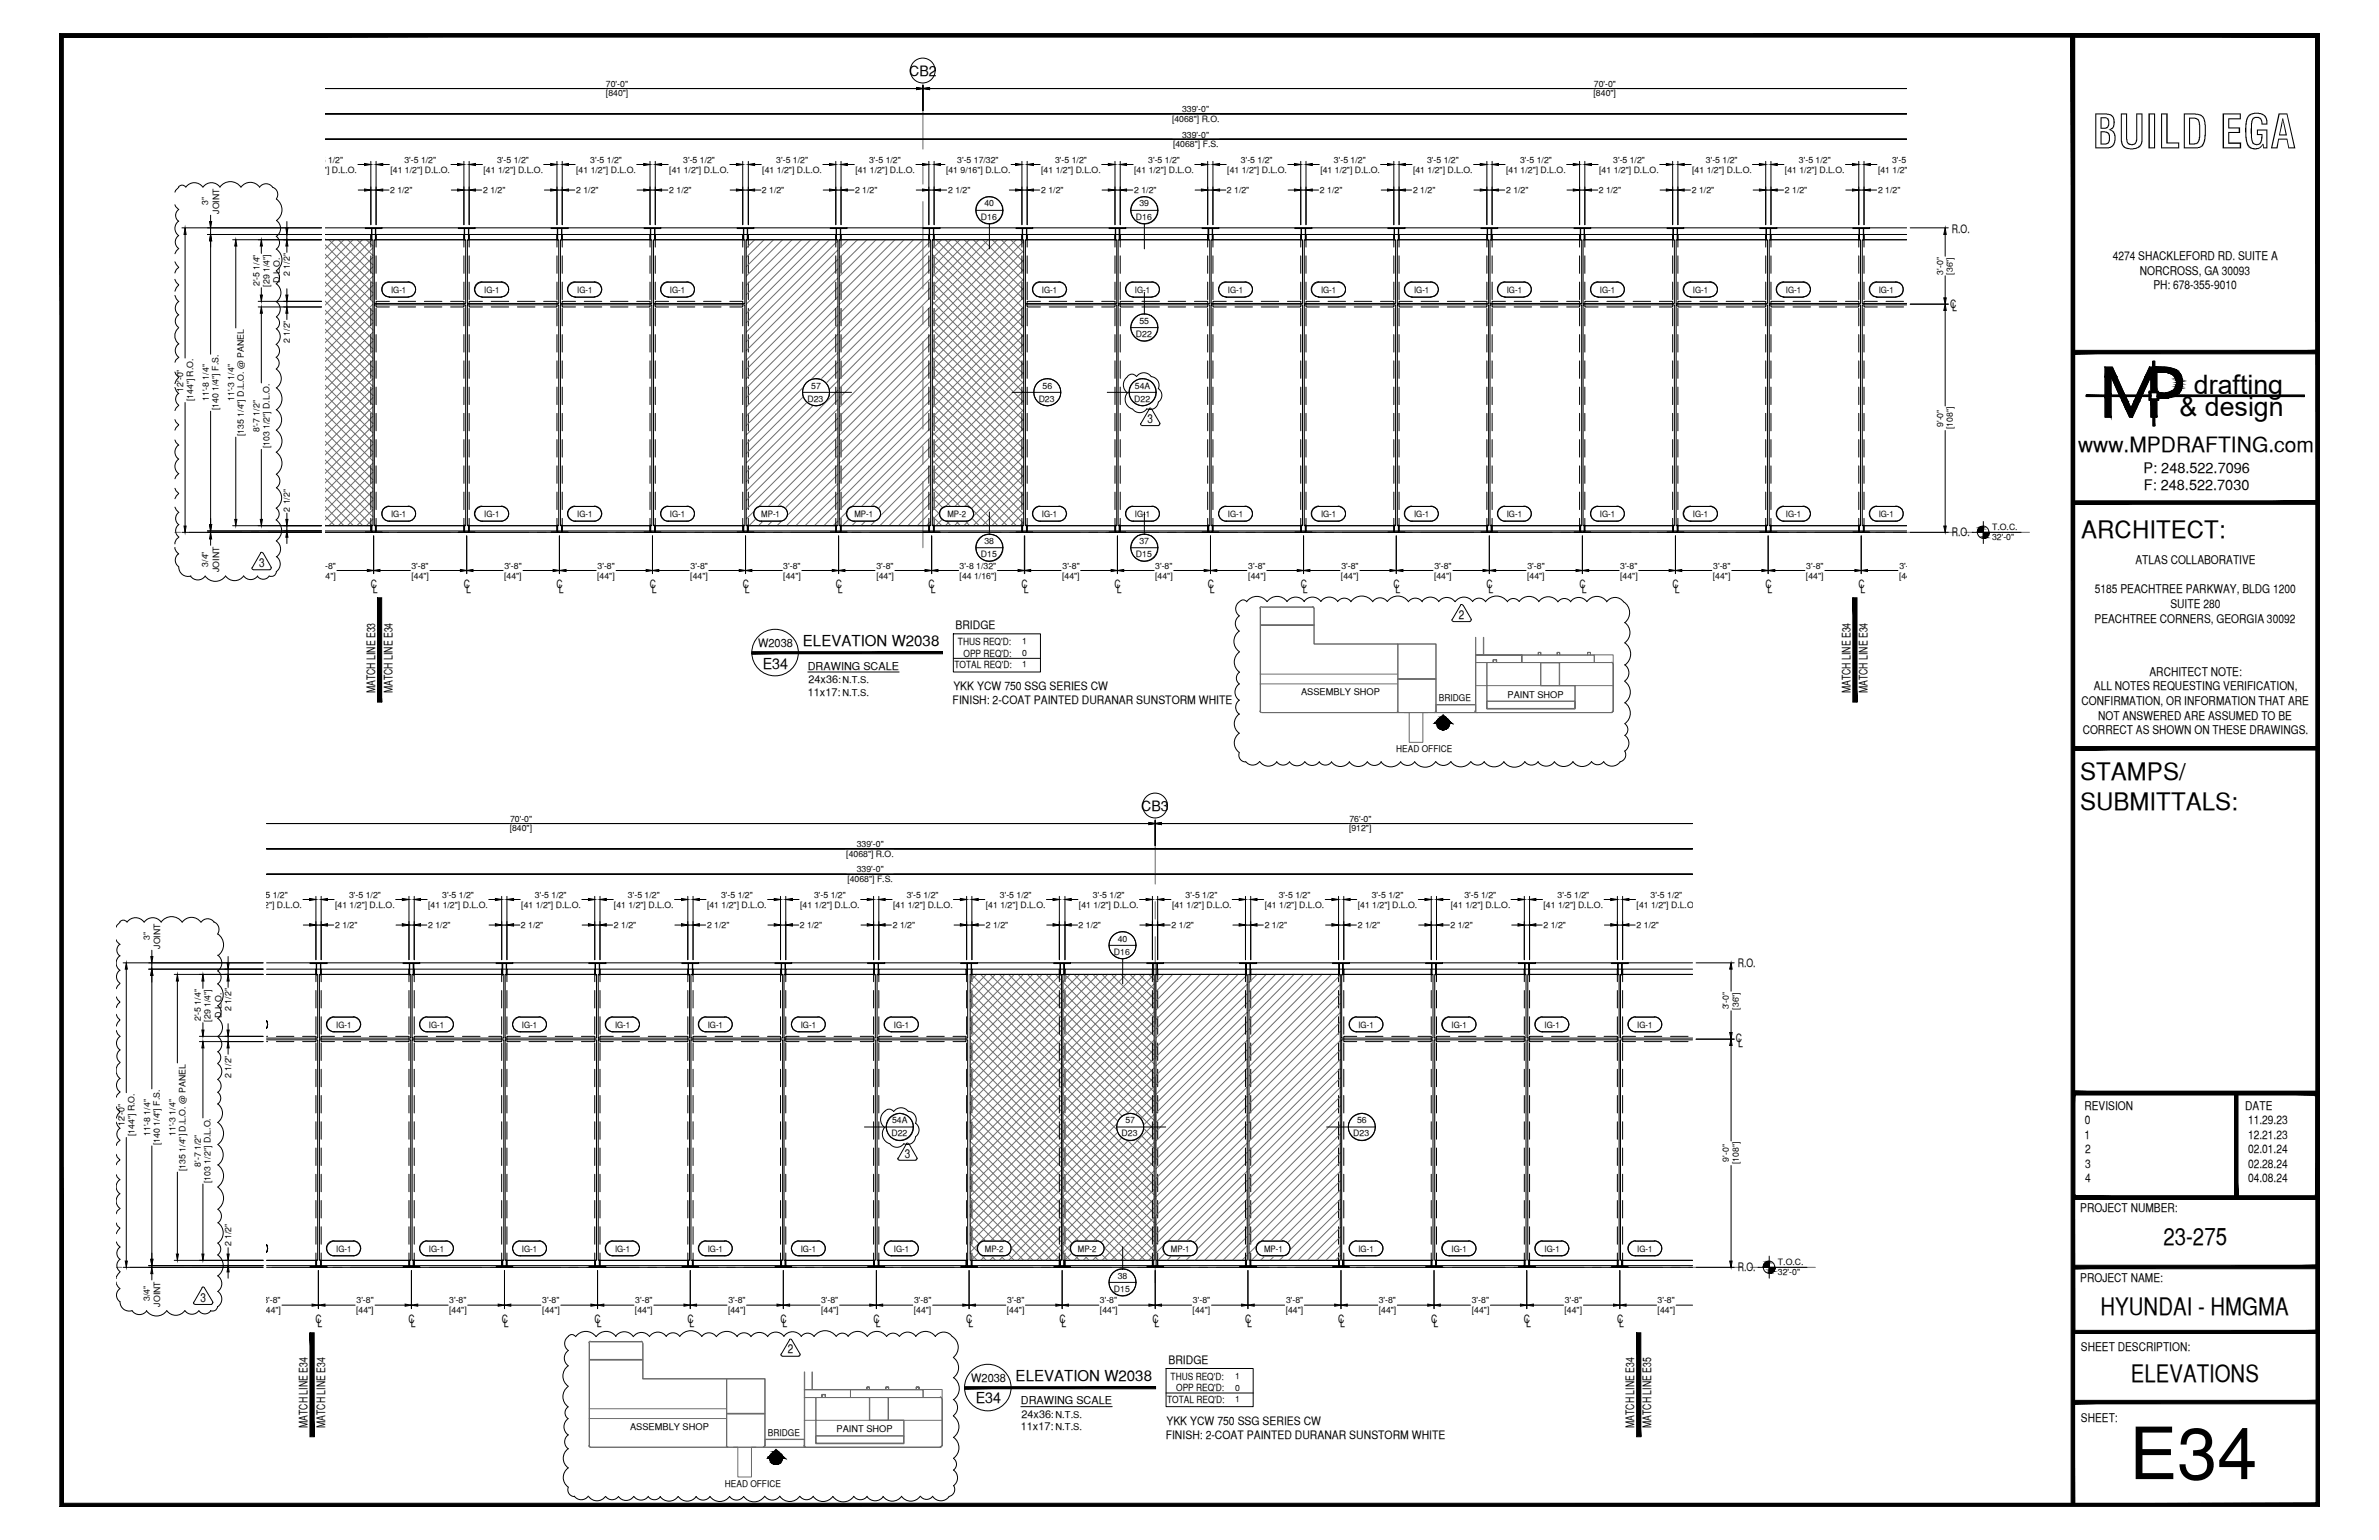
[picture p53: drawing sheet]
<svg xmlns="http://www.w3.org/2000/svg" width="432mm" height="279mm" viewBox="0 0 432 279" stroke-linecap="round" stroke-linejoin="round" font-family="sans-serif">
<defs><g id="words">
<text font-size="13.1" x="386.5" y="268.4">E34</text>
<text font-size="8.5" x="379.8" y="26.9">BUILD EGA</text>
<g font-size="4.9">
<text x="398.2" y="71.5">drafting</text>
<text x="395.6" y="75.5">&amp; design</text>
</g>
<g font-size="4.4">
<text x="377.8" y="97.5">ARCHITECT:</text>
<text x="377.6" y="141.5">STAMPS/</text>
<text x="377.6" y="146.9">SUBMITTALS:</text>
<text x="392.7" y="225.8">23-275</text>
<text x="381.3" y="238.5">HYUNDAI - HMGMA</text>
<text x="386.8" y="250.7">ELEVATIONS</text>
</g>
<text font-size="3.8" x="377.2" y="82">www.MPDRAFTING.com</text>
<g font-size="2.7">
<text x="145.7" y="117.3">ELEVATION W2038</text>
<text x="138.4" y="121.3">E34</text>
<text x="184.3" y="250.6">ELEVATION W2038</text>
<text x="177.1" y="254.6">E34</text>
</g>
<g font-size="2.6">
<text x="165" y="13.7">CB2</text>
<text x="389.1" y="85.8">P: 248.522.7096</text>
<text x="389.1" y="89">F: 248.522.7030</text>
<text x="207.1" y="147.1">CB3</text>
</g>
<g font-size="2.3">
<text x="208.3" y="76.7">3</text>
<text x="47.1" y="102.9">3</text>
<text x="264.8" y="112.3">2</text>
<text x="164.2" y="210.1">3</text>
<text x="36.4" y="236.2">3</text>
<text x="143" y="245.6">2</text>
</g>
<g font-size="2.2">
<text x="383.5" y="47.1">4274 SHACKLEFORD RD. SUITE A</text>
<text x="388.4" y="49.8">NORCROSS, GA 30093</text>
<text x="390.8" y="52.5">PH: 678-355-9010</text>
<text x="380.2" y="107.6">5185 PEACHTREE PARKWAY, BLDG 1200</text>
<text x="387.6" y="102.3">ATLAS COLLABORATIVE</text>
<text x="380.2" y="113">PEACHTREE CORNERS, GEORGIA 30092</text>
<text x="394" y="110.3">SUITE 280</text>
<text x="380" y="125.2">ALL NOTES REQUESTING VERIFICATION,</text>
<text x="390.1" y="122.6">ARCHITECT NOTE:</text>
<text x="377.8" y="127.9">CONFIRMATION, OR INFORMATION THAT ARE</text>
<text x="380.8" y="130.6">NOT ANSWERED ARE ASSUMED TO BE</text>
<text x="378" y="133.2">CORRECT AS SHOWN ON THESE DRAWINGS.</text>
<text x="378.3" y="201.3">REVISION</text>
<text x="378.4" y="204">0</text>
<text x="407.5" y="201.3">DATE</text>
<text x="408" y="204">11.29.23</text>
<text x="378.3" y="206.6">1</text>
<text x="378.5" y="209.2">2</text>
<text x="408" y="206.6">12.21.23</text>
<text x="408" y="209.2">02.01.24</text>
<text x="378.5" y="211.9">3</text>
<text x="378.5" y="214.5">4</text>
<text x="408" y="211.9">02.28.24</text>
<text x="408" y="214.5">04.08.24</text>
<text x="377.6" y="219.9">PROJECT NUMBER:</text>
<text x="377.6" y="232.5">PROJECT NAME:</text>
<text x="377.7" y="245.2">SHEET DESCRIPTION:</text>
<text x="377.7" y="257.9">SHEET:</text>
</g>
<g font-size="2.1">
<text x="354.3" y="42.2">R.O.</text>
<text x="353.9" y="55.8">C</text>
<text x="354.3" y="56.5">L</text>
<text x="354.3" y="97.3">R.O.</text>
<text x="67.3" y="106.7">C</text>
<text x="67.7" y="107.5">L</text>
<text x="84.2" y="106.7">C</text>
<text x="84.6" y="107.5">L</text>
<text x="101" y="106.7">C</text>
<text x="101.4" y="107.5">L</text>
<text x="117.9" y="106.7">C</text>
<text x="118.3" y="107.5">L</text>
<text x="134.8" y="106.7">C</text>
<text x="135.2" y="107.5">L</text>
<text x="151.7" y="106.7">C</text>
<text x="152.1" y="107.5">L</text>
<text x="168.5" y="106.7">C</text>
<text x="169" y="107.5">L</text>
<text x="185.4" y="106.7">C</text>
<text x="185.8" y="107.5">L</text>
<text x="202.3" y="106.7">C</text>
<text x="202.7" y="107.5">L</text>
<text x="219.2" y="106.7">C</text>
<text x="219.6" y="107.5">L</text>
<text x="236.1" y="106.7">C</text>
<text x="236.5" y="107.5">L</text>
<text x="252.9" y="106.7">C</text>
<text x="253.3" y="107.5">L</text>
<text x="269.8" y="106.7">C</text>
<text x="270.2" y="107.5">L</text>
<text x="286.7" y="106.7">C</text>
<text x="287.1" y="107.5">L</text>
<text x="303.6" y="106.7">C</text>
<text x="304" y="107.5">L</text>
<text x="320.4" y="106.7">C</text>
<text x="320.8" y="107.5">L</text>
<text x="337.3" y="106.7">C</text>
<text x="337.7" y="107.5">L</text>
<text x="137.6" y="117.5">W2038</text>
<text x="173.4" y="114.1">BRIDGE</text>
<text x="68.1" y="125.8" transform="rotate(-90 68.1 125.8)">MATCH LINE E33</text>
<text x="71.2" y="125.8" transform="rotate(-90 71.2 125.8)">MATCH LINE E34</text>
<text x="173" y="125.2">YKK YCW 750 SSG SERIES CW</text>
<text x="335.9" y="125.8" transform="rotate(-90 335.9 125.8)">MATCH LINE E34</text>
<text x="339" y="125.8" transform="rotate(-90 339 125.8)">MATCH LINE E34</text>
<text x="172.9" y="127.8">FINISH: 2-COAT PAINTED DURANAR SUNSTORM WHITE</text>
<text x="315.4" y="175.5">R.O.</text>
<text x="315.1" y="189.1">C</text>
<text x="315.5" y="189.9">L</text>
<text x="315.4" y="230.6">R.O.</text>
<text x="57.3" y="240.1">C</text>
<text x="57.7" y="240.8">L</text>
<text x="74.2" y="240.1">C</text>
<text x="74.5" y="240.8">L</text>
<text x="91.1" y="240.1">C</text>
<text x="91.4" y="240.8">L</text>
<text x="107.9" y="240.1">C</text>
<text x="108.3" y="240.8">L</text>
<text x="124.8" y="240.1">C</text>
<text x="125.2" y="240.8">L</text>
<text x="141.7" y="240.1">C</text>
<text x="142" y="240.8">L</text>
<text x="158.6" y="240.1">C</text>
<text x="158.9" y="240.8">L</text>
<text x="175.4" y="240.1">C</text>
<text x="175.8" y="240.8">L</text>
<text x="192.3" y="240.1">C</text>
<text x="192.7" y="240.8">L</text>
<text x="209.2" y="240.1">C</text>
<text x="209.5" y="240.8">L</text>
<text x="226" y="240.1">C</text>
<text x="226.4" y="240.8">L</text>
<text x="242.9" y="240.1">C</text>
<text x="243.3" y="240.8">L</text>
<text x="259.8" y="240.1">C</text>
<text x="260.2" y="240.8">L</text>
<text x="276.6" y="240.1">C</text>
<text x="277" y="240.8">L</text>
<text x="293.5" y="240.1">C</text>
<text x="293.9" y="240.8">L</text>
<text x="176.3" y="250.8">W2038</text>
<text x="212.1" y="247.4">BRIDGE</text>
<text x="55.8" y="259.1" transform="rotate(-90 55.8 259.1)">MATCH LINE E34</text>
<text x="59" y="259.1" transform="rotate(-90 59 259.1)">MATCH LINE E34</text>
<text x="211.6" y="261">FINISH: 2-COAT PAINTED DURANAR SUNSTORM WHITE</text>
<text x="211.7" y="258.4">YKK YCW 750 SSG SERIES CW</text>
<text x="296.6" y="259.1" transform="rotate(-90 296.6 259.1)">MATCH LINE E34</text>
<text x="299.7" y="259.1" transform="rotate(-90 299.7 259.1)">MATCH LINE E35</text>
</g>
<g font-size="2">
<text x="146.6" y="121.5">DRAWING SCALE</text>
<text x="146.7" y="123.9">24x36:</text>
<text x="146.6" y="126.2">11x17:</text>
<text x="185.3" y="254.8">DRAWING SCALE</text>
<text x="185.4" y="257.2">24x36:</text>
<text x="185.3" y="259.5">11x17:</text>
</g>
<g font-size="1.8">
<text x="173.9" y="117">THUS REQ'D:</text>
<text x="174.9" y="119.1">OPP REQ'D:</text>
<text x="173.2" y="121.2">TOTAL REQ'D:</text>
<text x="212.5" y="250.3">THUS REQ'D:</text>
<text x="211.8" y="254.5">TOTAL REQ'D:</text>
<text x="213.5" y="252.4">OPP REQ'D:</text>
</g>
<g font-size="1.7">
<text x="152.9" y="124">N.T.S.</text>
<text x="152.9" y="126.2">N.T.S.</text>
<text x="236.2" y="126.2">ASSEMBLY SHOP</text>
<text x="261.2" y="127.2">BRIDGE</text>
<text x="273.6" y="126.6">PAINT SHOP</text>
<text x="253.4" y="136.5">HEAD OFFICE</text>
<text x="191.6" y="257.2">N.T.S.</text>
<text x="114.4" y="259.5">ASSEMBLY SHOP</text>
<text x="139.4" y="260.5">BRIDGE</text>
<text x="151.8" y="259.8">PAINT SHOP</text>
<text x="191.6" y="259.5">N.T.S.</text>
<text x="131.6" y="269.8">HEAD OFFICE</text>
</g>
<g font-size="1.6">
<text x="110" y="15.7">70'-0&quot;</text>
<text x="110" y="17.5">[840&quot;]</text>
<text x="289.2" y="17.5">[840&quot;]</text>
<text x="289.3" y="15.7">70'-0&quot;</text>
<text x="212.7" y="22.1">[4068&quot;] R.O.</text>
<text x="214.6" y="20.3">339'-0&quot;</text>
<text x="56.5" y="29.5">3'-5 1/2&quot;</text>
<text x="73.4" y="29.5">3'-5 1/2&quot;</text>
<text x="90.2" y="29.5">3'-5 1/2&quot;</text>
<text x="107.1" y="29.5">3'-5 1/2&quot;</text>
<text x="124" y="29.5">3'-5 1/2&quot;</text>
<text x="140.9" y="29.5">3'-5 1/2&quot;</text>
<text x="157.7" y="29.5">3'-5 1/2&quot;</text>
<text x="173.7" y="29.5">3'-5 17/32&quot;</text>
<text x="191.5" y="29.5">3'-5 1/2&quot;</text>
<text x="208.4" y="29.5">3'-5 1/2&quot;</text>
<text x="212.9" y="26.7">[4068&quot;] F.S.</text>
<text x="214.6" y="25">339'-0&quot;</text>
<text x="225.2" y="29.5">3'-5 1/2&quot;</text>
<text x="242.1" y="29.5">3'-5 1/2&quot;</text>
<text x="259" y="29.5">3'-5 1/2&quot;</text>
<text x="275.9" y="29.5">3'-5 1/2&quot;</text>
<text x="292.8" y="29.5">3'-5 1/2&quot;</text>
<text x="309.6" y="29.5">3'-5 1/2&quot;</text>
<text x="326.5" y="29.5">3'-5 1/2&quot;</text>
<text x="343.4" y="29.5">3'-5 1/2&quot;</text>
<text x="54" y="31.3">[41 1/2&quot;] D.L.O.</text>
<text x="70.8" y="35.1">2 1/2&quot;</text>
<text x="70.9" y="31.3">[41 1/2&quot;] D.L.O.</text>
<text x="87.7" y="35.1">2 1/2&quot;</text>
<text x="87.8" y="31.3">[41 1/2&quot;] D.L.O.</text>
<text x="104.6" y="35.1">2 1/2&quot;</text>
<text x="104.6" y="31.3">[41 1/2&quot;] D.L.O.</text>
<text x="121.5" y="35.1">2 1/2&quot;</text>
<text x="121.5" y="31.3">[41 1/2&quot;] D.L.O.</text>
<text x="138.3" y="35.1">2 1/2&quot;</text>
<text x="138.4" y="31.3">[41 1/2&quot;] D.L.O.</text>
<text x="155.2" y="35.1">2 1/2&quot;</text>
<text x="155.3" y="31.3">[41 1/2&quot;] D.L.O.</text>
<text x="171.7" y="31.3">[41 9/16&quot;] D.L.O.</text>
<text x="172.1" y="35.1">2 1/2&quot;</text>
<text x="189" y="35.1">2 1/2&quot;</text>
<text x="189" y="31.3">[41 1/2&quot;] D.L.O.</text>
<text x="205.9" y="35.1">2 1/2&quot;</text>
<text x="205.9" y="31.3">[41 1/2&quot;] D.L.O.</text>
<text x="222.7" y="35.1">2 1/2&quot;</text>
<text x="222.8" y="31.3">[41 1/2&quot;] D.L.O.</text>
<text x="239.6" y="35.1">2 1/2&quot;</text>
<text x="239.6" y="31.3">[41 1/2&quot;] D.L.O.</text>
<text x="256.5" y="35.1">2 1/2&quot;</text>
<text x="256.5" y="31.3">[41 1/2&quot;] D.L.O.</text>
<text x="273.4" y="35.1">2 1/2&quot;</text>
<text x="273.4" y="31.3">[41 1/2&quot;] D.L.O.</text>
<text x="290.2" y="35.1">2 1/2&quot;</text>
<text x="290.3" y="31.3">[41 1/2&quot;] D.L.O.</text>
<text x="307.1" y="35.1">2 1/2&quot;</text>
<text x="307.1" y="31.3">[41 1/2&quot;] D.L.O.</text>
<text x="324" y="35.1">2 1/2&quot;</text>
<text x="324" y="31.3">[41 1/2&quot;] D.L.O.</text>
<text x="340.9" y="35.1">2 1/2&quot;</text>
<text x="340.9" y="31.3">[41 1/2&quot;] D.L.O.</text>
<text x="37.8" y="37.2" transform="rotate(-90 37.8 37.2)">3&quot;</text>
<text x="39.8" y="38.8" transform="rotate(-90 39.8 38.8)">JOINT</text>
<text x="178.1" y="39.9">D16</text>
<text x="178.7" y="37.5">40</text>
<text x="206.2" y="39.9">D16</text>
<text x="206.8" y="37.5">39</text>
<text x="47.1" y="51.9" transform="rotate(-90 47.1 51.9)">2'-5 1/4&quot;</text>
<text x="48.9" y="52" transform="rotate(-90 48.9 52)">[29 1/4&quot;]</text>
<text x="50.8" y="51.4" transform="rotate(-90 50.8 51.4)">D.L.O.</text>
<text x="52.6" y="50" transform="rotate(-90 52.6 50)">2 1/2&quot;</text>
<text x="71" y="53.1">IG-1</text>
<text x="87.9" y="53.1">IG-1</text>
<text x="104.8" y="53.1">IG-1</text>
<text x="121.6" y="53.1">IG-1</text>
<text x="189.1" y="53.1">IG-1</text>
<text x="206" y="53.1">IG-1</text>
<text x="222.9" y="53.1">IG-1</text>
<text x="239.8" y="53.1">IG-1</text>
<text x="256.7" y="53.1">IG-1</text>
<text x="273.5" y="53.1">IG-1</text>
<text x="290.4" y="53.1">IG-1</text>
<text x="307.3" y="53.1">IG-1</text>
<text x="324.2" y="53.1">IG-1</text>
<text x="341" y="53.1">IG-1</text>
<text x="352.7" y="49.8" transform="rotate(-90 352.7 49.8)">3'-0&quot;</text>
<text x="354.5" y="49.8" transform="rotate(-90 354.5 49.8)">[36&quot;]</text>
<text x="206.8" y="58.7">55</text>
<text x="52.6" y="62.2" transform="rotate(-90 52.6 62.2)">2 1/2&quot;</text>
<text x="206.2" y="61.2">D22</text>
<text x="33.3" y="71.1" transform="rotate(-90 33.3 71.1)">12'-0&quot;</text>
<text x="147.3" y="70.5">57</text>
<text x="189.2" y="70.5">56</text>
<text x="206" y="70.5">54A</text>
<text x="35.1" y="72.8" transform="rotate(-90 35.1 72.8)">[144&quot;] R.O.</text>
<text x="37.9" y="72.8" transform="rotate(-90 37.9 72.8)">11'-8 1/4&quot;</text>
<text x="39.7" y="74.4" transform="rotate(-90 39.7 74.4)">[140 1/4&quot;] F.S.</text>
<text x="42.5" y="72.8" transform="rotate(-90 42.5 72.8)">11'-3 1/4&quot;</text>
<text x="146.6" y="72.9">D23</text>
<text x="188.5" y="72.9">D23</text>
<text x="205.9" y="72.9">D22</text>
<text x="352.7" y="77.5" transform="rotate(-90 352.7 77.5)">9'-0&quot;</text>
<text x="354.5" y="77.9" transform="rotate(-90 354.5 77.9)">[108&quot;]</text>
<text x="44.3" y="79.1" transform="rotate(-90 44.3 79.1)">[135 1/4&quot;] D.L.O. @ PANEL</text>
<text x="47.1" y="78.4" transform="rotate(-90 47.1 78.4)">8'-7 1/2&quot;</text>
<text x="48.9" y="81.3" transform="rotate(-90 48.9 81.3)">[103 1/2&quot;] D.L.O.</text>
<text x="52.6" y="92.8" transform="rotate(-90 52.6 92.8)">2 1/2&quot;</text>
<text x="71" y="93.8">IG-1</text>
<text x="87.9" y="93.8">IG-1</text>
<text x="104.8" y="93.8">IG-1</text>
<text x="121.6" y="93.8">IG-1</text>
<text x="138.2" y="93.8">MP-1</text>
<text x="155.1" y="93.8">MP-1</text>
<text x="172" y="93.8">MP-2</text>
<text x="189.1" y="93.8">IG-1</text>
<text x="206" y="93.8">IG-1</text>
<text x="222.9" y="93.8">IG-1</text>
<text x="239.8" y="93.8">IG-1</text>
<text x="256.7" y="93.8">IG-1</text>
<text x="273.5" y="93.8">IG-1</text>
<text x="290.4" y="93.8">IG-1</text>
<text x="307.3" y="93.8">IG-1</text>
<text x="324.2" y="93.8">IG-1</text>
<text x="341" y="93.8">IG-1</text>
<text x="178.1" y="101.1">D15</text>
<text x="178.7" y="98.7">38</text>
<text x="206.2" y="101.1">D15</text>
<text x="206.8" y="98.7">37</text>
<text x="361.6" y="96.1">T.O.C.</text>
<text x="361.6" y="98">32'-0&quot;</text>
<text x="37.8" y="102.8" transform="rotate(-90 37.8 102.8)">3/4&quot;</text>
<text x="39.8" y="103.8" transform="rotate(-90 39.8 103.8)">JOINT</text>
<text x="57.8" y="105">[44&quot;]</text>
<text x="57.8" y="103.2">3'-8&quot;</text>
<text x="74.7" y="103.2">3'-8&quot;</text>
<text x="74.7" y="105">[44&quot;]</text>
<text x="91.5" y="105">[44&quot;]</text>
<text x="91.6" y="103.2">3'-8&quot;</text>
<text x="108.4" y="105">[44&quot;]</text>
<text x="108.5" y="103.2">3'-8&quot;</text>
<text x="125.3" y="105">[44&quot;]</text>
<text x="125.3" y="103.2">3'-8&quot;</text>
<text x="142.2" y="103.2">3'-8&quot;</text>
<text x="142.2" y="105">[44&quot;]</text>
<text x="159.1" y="103.2">3'-8&quot;</text>
<text x="159.1" y="105">[44&quot;]</text>
<text x="174.2" y="103.2">3'-8 1/32&quot;</text>
<text x="174.2" y="105">[44 1/16&quot;]</text>
<text x="192.8" y="105">[44&quot;]</text>
<text x="192.8" y="103.2">3'-8&quot;</text>
<text x="209.7" y="103.2">3'-8&quot;</text>
<text x="209.7" y="105">[44&quot;]</text>
<text x="226.6" y="103.2">3'-8&quot;</text>
<text x="226.6" y="105">[44&quot;]</text>
<text x="243.4" y="105">[44&quot;]</text>
<text x="243.5" y="103.2">3'-8&quot;</text>
<text x="260.3" y="105">[44&quot;]</text>
<text x="260.3" y="103.2">3'-8&quot;</text>
<text x="277.2" y="105">[44&quot;]</text>
<text x="277.2" y="103.2">3'-8&quot;</text>
<text x="294.1" y="103.2">3'-8&quot;</text>
<text x="294.1" y="105">[44&quot;]</text>
<text x="310.9" y="105">[44&quot;]</text>
<text x="311" y="103.2">3'-8&quot;</text>
<text x="327.8" y="105">[44&quot;]</text>
<text x="327.9" y="103.2">3'-8&quot;</text>
<text x="344.7" y="105">[44&quot;]</text>
<text x="344.7" y="103.2">3'-8&quot;</text>
<text x="185.5" y="116.9">1</text>
<text x="185.5" y="119.1">0</text>
<text x="185.5" y="121">1</text>
<text x="92.6" y="149.1">70'-0&quot;</text>
<text x="244.9" y="149.1">76'-0&quot;</text>
<text x="92.5" y="150.8">[840&quot;]</text>
<text x="153.6" y="155.4">[4068&quot;] R.O.</text>
<text x="155.5" y="153.7">339'-0&quot;</text>
<text x="244.9" y="150.8">[912&quot;]</text>
<text x="153.8" y="160">[4068&quot;] F.S.</text>
<text x="155.5" y="158.2">339'-0&quot;</text>
<text x="44" y="164.7">[41 1/2&quot;] D.L.O.</text>
<text x="46.5" y="162.9">3'-5 1/2&quot;</text>
<text x="60.8" y="164.7">[41 1/2&quot;] D.L.O.</text>
<text x="63.4" y="162.9">3'-5 1/2&quot;</text>
<text x="77.7" y="164.7">[41 1/2&quot;] D.L.O.</text>
<text x="80.3" y="162.9">3'-5 1/2&quot;</text>
<text x="94.6" y="164.7">[41 1/2&quot;] D.L.O.</text>
<text x="97.1" y="162.9">3'-5 1/2&quot;</text>
<text x="111.4" y="164.7">[41 1/2&quot;] D.L.O.</text>
<text x="114" y="162.9">3'-5 1/2&quot;</text>
<text x="128.3" y="164.7">[41 1/2&quot;] D.L.O.</text>
<text x="130.9" y="162.9">3'-5 1/2&quot;</text>
<text x="145.2" y="164.7">[41 1/2&quot;] D.L.O.</text>
<text x="147.8" y="162.9">3'-5 1/2&quot;</text>
<text x="162.1" y="164.7">[41 1/2&quot;] D.L.O.</text>
<text x="164.6" y="162.9">3'-5 1/2&quot;</text>
<text x="178.9" y="164.7">[41 1/2&quot;] D.L.O.</text>
<text x="181.5" y="162.9">3'-5 1/2&quot;</text>
<text x="195.8" y="164.7">[41 1/2&quot;] D.L.O.</text>
<text x="198.4" y="162.9">3'-5 1/2&quot;</text>
<text x="212.7" y="164.7">[41 1/2&quot;] D.L.O.</text>
<text x="215.2" y="162.9">3'-5 1/2&quot;</text>
<text x="229.6" y="164.7">[41 1/2&quot;] D.L.O.</text>
<text x="232.1" y="162.9">3'-5 1/2&quot;</text>
<text x="246.4" y="164.7">[41 1/2&quot;] D.L.O.</text>
<text x="249" y="162.9">3'-5 1/2&quot;</text>
<text x="263.3" y="164.7">[41 1/2&quot;] D.L.O.</text>
<text x="265.8" y="162.9">3'-5 1/2&quot;</text>
<text x="280.2" y="164.7">[41 1/2&quot;] D.L.O.</text>
<text x="282.7" y="162.9">3'-5 1/2&quot;</text>
<text x="297.1" y="164.7">[41 1/2&quot;] D.L.O.</text>
<text x="299.6" y="162.9">3'-5 1/2&quot;</text>
<text x="27.2" y="170.6" transform="rotate(-90 27.2 170.6)">3&quot;</text>
<text x="29.1" y="172.1" transform="rotate(-90 29.1 172.1)">JOINT</text>
<text x="60.8" y="168.3">2 1/2&quot;</text>
<text x="77.7" y="168.3">2 1/2&quot;</text>
<text x="94.6" y="168.3">2 1/2&quot;</text>
<text x="111.4" y="168.3">2 1/2&quot;</text>
<text x="128.3" y="168.3">2 1/2&quot;</text>
<text x="145.2" y="168.3">2 1/2&quot;</text>
<text x="162.1" y="168.3">2 1/2&quot;</text>
<text x="178.9" y="168.3">2 1/2&quot;</text>
<text x="195.8" y="168.3">2 1/2&quot;</text>
<text x="202.2" y="173.2">D16</text>
<text x="202.9" y="170.8">40</text>
<text x="212.7" y="168.3">2 1/2&quot;</text>
<text x="229.6" y="168.3">2 1/2&quot;</text>
<text x="246.4" y="168.3">2 1/2&quot;</text>
<text x="263.3" y="168.3">2 1/2&quot;</text>
<text x="280.2" y="168.3">2 1/2&quot;</text>
<text x="297.1" y="168.3">2 1/2&quot;</text>
<text x="36.4" y="185.3" transform="rotate(-90 36.4 185.3)">2'-5 1/4&quot;</text>
<text x="38.2" y="185.4" transform="rotate(-90 38.2 185.4)">[29 1/4&quot;]</text>
<text x="40.2" y="184.7" transform="rotate(-90 40.2 184.7)">D.L.O.</text>
<text x="42" y="183.4" transform="rotate(-90 42 183.4)">2 1/2&quot;</text>
<text x="313.8" y="183.1" transform="rotate(-90 313.8 183.1)">3'-0&quot;</text>
<text x="315.6" y="183.2" transform="rotate(-90 315.6 183.2)">[36&quot;]</text>
<text x="61" y="186.4">IG-1</text>
<text x="77.9" y="186.4">IG-1</text>
<text x="94.7" y="186.4">IG-1</text>
<text x="111.6" y="186.4">IG-1</text>
<text x="128.5" y="186.4">IG-1</text>
<text x="145.4" y="186.4">IG-1</text>
<text x="162.2" y="186.4">IG-1</text>
<text x="246.6" y="186.4">IG-1</text>
<text x="263.5" y="186.4">IG-1</text>
<text x="280.4" y="186.4">IG-1</text>
<text x="297.2" y="186.4">IG-1</text>
<text x="42" y="195.6" transform="rotate(-90 42 195.6)">2 1/2&quot;</text>
<text x="161.9" y="203.8">54A</text>
<text x="204.3" y="203.8">57</text>
<text x="246.3" y="203.8">56</text>
<text x="22.6" y="204.3" transform="rotate(-90 22.6 204.3)">12'-0&quot;</text>
<text x="24.4" y="206.2" transform="rotate(-90 24.4 206.2)">[144&quot;] R.O.</text>
<text x="27.2" y="206.1" transform="rotate(-90 27.2 206.1)">11'-8 1/4&quot;</text>
<text x="29" y="207.8" transform="rotate(-90 29 207.8)">[140 1/4&quot;] F.S.</text>
<text x="31.9" y="206.1" transform="rotate(-90 31.9 206.1)">11'-3 1/4&quot;</text>
<text x="161.8" y="206.2">D22</text>
<text x="203.6" y="206.2">D23</text>
<text x="245.6" y="206.2">D23</text>
<text x="33.7" y="212.5" transform="rotate(-90 33.7 212.5)">[135 1/4&quot;] D.L.O. @ PANEL</text>
<text x="36.4" y="211.7" transform="rotate(-90 36.4 211.7)">8'-7 1/2&quot;</text>
<text x="38.2" y="214.6" transform="rotate(-90 38.2 214.6)">[103 1/2&quot;] D.L.O.</text>
<text x="313.8" y="210.8" transform="rotate(-90 313.8 210.8)">9'-0&quot;</text>
<text x="315.6" y="211.3" transform="rotate(-90 315.6 211.3)">[108&quot;]</text>
<text x="42" y="226.1" transform="rotate(-90 42 226.1)">2 1/2&quot;</text>
<text x="61" y="227.1">IG-1</text>
<text x="77.9" y="227.1">IG-1</text>
<text x="94.7" y="227.1">IG-1</text>
<text x="111.6" y="227.1">IG-1</text>
<text x="128.5" y="227.1">IG-1</text>
<text x="145.4" y="227.1">IG-1</text>
<text x="162.2" y="227.1">IG-1</text>
<text x="178.8" y="227.1">MP-2</text>
<text x="195.6" y="227.1">MP-2</text>
<text x="212.5" y="227.1">MP-1</text>
<text x="229.4" y="227.1">MP-1</text>
<text x="246.6" y="227.1">IG-1</text>
<text x="263.5" y="227.1">IG-1</text>
<text x="280.4" y="227.1">IG-1</text>
<text x="297.2" y="227.1">IG-1</text>
<text x="202.9" y="232">38</text>
<text x="322.7" y="229.4">T.O.C.</text>
<text x="322.7" y="231.3">32'-0&quot;</text>
<text x="27.2" y="236.1" transform="rotate(-90 27.2 236.1)">3/4&quot;</text>
<text x="29.1" y="237" transform="rotate(-90 29.1 237)">JOINT</text>
<text x="47.8" y="236.5">3'-8&quot;</text>
<text x="47.8" y="238.3">[44&quot;]</text>
<text x="64.6" y="238.3">[44&quot;]</text>
<text x="64.7" y="236.5">3'-8&quot;</text>
<text x="81.5" y="236.5">3'-8&quot;</text>
<text x="81.5" y="238.3">[44&quot;]</text>
<text x="98.4" y="236.5">3'-8&quot;</text>
<text x="98.4" y="238.3">[44&quot;]</text>
<text x="115.3" y="238.3">[44&quot;]</text>
<text x="115.3" y="236.5">3'-8&quot;</text>
<text x="132.1" y="238.3">[44&quot;]</text>
<text x="132.2" y="236.5">3'-8&quot;</text>
<text x="149" y="236.5">3'-8&quot;</text>
<text x="149" y="238.3">[44&quot;]</text>
<text x="165.9" y="238.3">[44&quot;]</text>
<text x="165.9" y="236.5">3'-8&quot;</text>
<text x="182.8" y="238.3">[44&quot;]</text>
<text x="182.8" y="236.5">3'-8&quot;</text>
<text x="199.6" y="236.5">3'-8&quot;</text>
<text x="199.6" y="238.3">[44&quot;]</text>
<text x="202.2" y="234.4">D15</text>
<text x="216.5" y="238.3">[44&quot;]</text>
<text x="216.5" y="236.5">3'-8&quot;</text>
<text x="233.4" y="238.3">[44&quot;]</text>
<text x="233.4" y="236.5">3'-8&quot;</text>
<text x="250.3" y="236.5">3'-8&quot;</text>
<text x="250.3" y="238.3">[44&quot;]</text>
<text x="267.1" y="236.5">3'-8&quot;</text>
<text x="267.1" y="238.3">[44&quot;]</text>
<text x="284" y="238.3">[44&quot;]</text>
<text x="284" y="236.5">3'-8&quot;</text>
<text x="300.9" y="236.5">3'-8&quot;</text>
<text x="300.9" y="238.3">[44&quot;]</text>
<text x="224.2" y="250.3">1</text>
<text x="224.2" y="252.3">0</text>
<text x="224.2" y="254.4">1</text>
</g>
</g></defs>
<!-- layer: GRID LINES -->
<g fill="none" stroke="#6c6c6c" stroke-width=".18">
<path d="M167.5 15v12.1M167.5 30.2v3.2M167.5 36.6v15.9M167.5 55.6v3.2M167.5 62v15.9M31.7 96.6h1.1M34.4 96.6h9.5M45.5 96.6h1.6M48.6 96.6h9.6M59 96.6h8.4M69 96.6h1.5M72.1 96.6h9.6"/>
<path d="M83.2 96.6h1.6M86.4 96.6h9.5M97.5 96.6h1.6M100.7 96.6h9.5M111.8 96.6h1.6M115 96.6h9.5M126.1 96.6h1.6M129.3 96.6h9.5M140.4 96.6h1.6M143.6 96.6h9.5M154.7 96.6h1.6M157.9 96.6h9.5"/>
<path d="M167.5 81v3.2M167.5 87.4v12M169 96.6h1.6M172.1 96.6h9.6M183.3 96.6h1.6M186.5 96.6h9.5M197.6 96.6h1.6M200.8 96.6h9.5M211.9 96.6h1.6M215.1 96.6h9.5M226.2 96.6h1.6M229.4 96.6h9.5"/>
<path d="M240.5 96.6h1.6M243.6 96.6h9.6M254.8 96.6h1.5M257.9 96.6h9.6M269 96.6h1.6M272.2 96.6h9.5M283.3 96.6h1.6M286.5 96.6h9.5M297.6 96.6h1.6M300.8 96.6h9.5M311.9 96.6h1.6M315.1 96.6h9.5"/>
<path d="M326.2 96.6h1.6M329.4 96.6h9.5M340.5 96.6h1.6M343.7 96.6h2.4M346.2 96.6h8.8M356.6 96.6h1.5M359.7 96.6h8.7M209.7 148.4v12M209.7 163.6v3.2M209.7 169.9v15.9M209.7 189v3.2M209.7 195.3v15.9"/>
<path d="M209.7 214.4v3.2M21.1 229.9h1M23.7 229.9h9.6M34.9 229.9h1.5M38 229.9h9.6M49.3 229.9h9.6M60.5 229.9h1.5M63.6 229.9h9.6M74.7 229.9h1.6M77.9 229.9h9.5M89 229.9h1.6M92.2 229.9h9.5"/>
<path d="M103.3 229.9h1.6M106.5 229.9h9.5M117.6 229.9h1.6M120.8 229.9h9.5M131.9 229.9h1.6M135.1 229.9h9.5M146.2 229.9h1.6M149.4 229.9h9.5M160.5 229.9h1.6M163.6 229.9h9.6M174.8 229.9h1.5M177.9 229.9h9.6"/>
<path d="M189 229.9h1.6M192.2 229.9h9.5M203.3 229.9h1.6M206.5 229.9h9.5M209.7 220.7v12M217.6 229.9h1.6M220.8 229.9h9.5M231.9 229.9h1.6M235.1 229.9h9.5M246.2 229.9h1.6M249.4 229.9h9.5M260.5 229.9h1.6"/>
<path d="M263.7 229.9h9.5M274.8 229.9h1.6M277.9 229.9h9.6M289.1 229.9h1.5M292.2 229.9h9.6M303.3 229.9h1.6M306.5 229.9h.7M307.3 229.9h8.8M317.7 229.9h1.6M320.9 229.9h8.6"/>
</g>
<g fill="none" stroke="#000" stroke-width=".18">
<circle cx="167.5" cy="12.8" r="2.25"/>
<circle cx="209.6" cy="146.1" r="2.25"/>
</g>
<!-- layer: DIM -->
<g fill="none" stroke="#000" stroke-width=".18">
<path d="M59 16.1h107.4M167.5 15.5v4.6M168.7 16.1h177.4M38.2 39.1v1.1M59 25.3h287.1M59 20.6h287.1M65 29.8h1.2M65 34.5h1.2M67.3 29.3v11.5M67.3 34.5h1M68.3 29.3v11.5M69.5 29.8h1.2"/>
<path d="M69.5 34.5h1.1M81.9 29.8h1.2M81.9 34.5h1.2M84.2 34.5h1M84.2 29.3v11.5M85.2 29.3v11.5M86.3 29.8h1.3M86.3 34.5h1.1M98.7 29.8h1.2M98.8 34.5h1.1M101.1 34.5h.9M101.1 29.3v11.5"/>
<path d="M102 29.3v11.5M103.2 29.8h1.2M103.2 34.5h1.1M115.6 29.8h1.2M115.6 34.5h1.2M118 34.5h.9M118 29.3v11.5M118.9 29.3v11.5M120.1 29.8h1.2M120.1 34.5h1.1M132.5 29.8h1.2M132.5 34.5h1.2"/>
<path d="M134.8 34.5h1M134.8 29.3v11.5M135.8 29.3v11.5M137 29.8h1.2M137 34.5h1.1M149.4 29.8h1.2M149.4 34.5h1.2M151.7 34.5h1M151.7 29.3v11.5M152.7 29.3v11.5M153.8 29.8h1.3M153.8 34.5h1.2"/>
<path d="M166.2 29.8h1.2M166.3 34.5h1.1M168.6 34.5h.9M168.6 29.3v11.5M169.5 29.3v11.5M170.7 29.8h.8M170.7 34.5h1.1M183.2 34.5h1.1M183.5 29.8h.8M185.5 34.5h.9M185.5 29.3v11.5M186.4 29.3v11.5"/>
<path d="M187.6 29.8h1.2M187.6 34.5h1.1M200 29.8h1.2M200 34.5h1.2M202.4 34.5h.9M202.4 29.3v11.5M203.3 29.3v11.5M204.5 29.8h1.2M204.5 34.5h1.1M216.9 29.8h1.2M216.9 34.5h1.2M219.2 34.5h1"/>
<path d="M219.2 29.3v11.5M220.2 29.3v11.5M221.4 29.8h1.2M221.4 34.5h1.1M233.7 29.8h1.2M233.8 34.5h1.1M236.1 34.5h.9M236.1 29.3v11.5M237 29.3v11.5M238.2 29.8h1.3M238.2 34.5h1.1M250.6 29.8h1.2"/>
<path d="M250.7 34.5h1.1M253 34.5h.9M253 29.3v11.5M253.9 29.3v11.5M255.1 29.8h1.2M255.1 34.5h1.1M267.5 29.8h1.2M267.5 34.5h1.2M269.9 34.5h.9M269.9 29.3v11.5M270.8 29.3v11.5M272 29.8h1.2"/>
<path d="M272 34.5h1.1M284.4 29.8h1.2M284.4 34.5h1.2M286.7 34.5h1M286.7 29.3v11.5M287.7 29.3v11.5M288.9 29.8h1.2M288.9 34.5h1.1M301.2 29.8h1.3M301.3 34.5h1.2M303.6 34.5h.9M303.6 29.3v11.5"/>
<path d="M304.5 29.3v11.5M305.7 29.8h1.3M305.7 34.5h1.1M318.1 29.8h1.2M318.2 34.5h1.1M320.5 34.5h.9M320.5 29.3v11.5M321.4 29.3v11.5M322.6 29.8h1.2M322.6 34.5h1.1M335 29.8h1.2M335 34.5h1.2"/>
<path d="M337.4 34.5h.9M337.4 29.3v11.5M338.3 29.3v11.5M339.5 29.8h1.2M339.5 34.5h1.1M33 41.3h25.4M33.6 42.5v22.5M37.7 42.5h20.7M38.2 41.3v1.2M38.2 43.7v20.6M42.2 43.5h16.2M42.8 44.6v14.9"/>
<path d="M46.9 55.7h11.5M46.9 54.7h11.5M47.4 44.6v1.4M47.4 52.2v1.3M47.4 56.8v12.7M52.1 40.2v1.1M52.1 42.5v1M52.1 44.6v1.2M52.1 52.4v1.1M52.1 54.7v1M52.1 56.8v1.2M346.7 41.3h6.9"/>
<path d="M346.7 55.2h6.9M353.1 42.5v4M353.1 50v4M353.1 56.3v17.4M33.6 73v22.4M38.2 74.6v20.6M42.8 79.3v14.9M353.1 78.1v17.3M33 96.6h25.4M37.7 96.3h20.7M38.2 96.3v.3M38.2 97.8v1.1"/>
<path d="M42.2 95.4h16.2M47.4 81.5v12.7M52.1 93.1v1.1M52.1 95.4v.9M52.1 97.5v1.1M67.8 97.2v6.9M84.7 97.2v6.9M101.5 97.2v6.9M118.4 97.2v6.9M135.3 97.2v6.9M152.2 97.2v6.9M169.1 97.2v6.9"/>
<path d="M185.9 97.2v6.9M186 97.2v6.9M202.8 97.2v6.9M219.7 97.2v6.9M236.6 97.2v6.9M253.4 97.2v6.9M270.3 97.2v6.9M287.2 97.2v6.9M304.1 97.2v6.9M320.9 97.2v6.9M337.8 97.2v6.9M346.7 96.6h6.9"/>
<path d="M61.2 103.5h5.5M69 103.5h5.5M78 103.5h5.6M85.9 103.5h5.4M94.9 103.5h5.5M102.7 103.5h5.5M111.8 103.5h5.5M119.6 103.5h5.5M128.7 103.5h5.5M136.5 103.5h5.5M145.5 103.5h5.6M153.4 103.5h5.4"/>
<path d="M162.4 103.5h5.5M170.2 103.5h3.8M181 103.5h3.8M187.1 103.5h5.5M196.2 103.5h5.5M204 103.5h5.5M213 103.5h5.6M220.9 103.5h5.4M229.9 103.5h5.6M237.7 103.5h5.5M246.8 103.5h5.5M254.6 103.5h5.5"/>
<path d="M263.7 103.5h5.5M271.5 103.5h5.5M280.5 103.5h5.6M288.4 103.5h5.5M297.4 103.5h5.6M305.2 103.5h5.5M314.3 103.5h5.5M322.1 103.5h5.5M331.2 103.5h5.5M339 103.5h5.5M48.4 149.4h160.1M48.4 158.6h258.8"/>
<path d="M48.4 154h258.8M209.7 148.8v4.6M210.8 149.4h96.4M22.4 174.7h25.4M22.9 175.8v22.4M27 175.8h20.8M27.6 172.4v1.1M27.6 174.7v1.1M27.6 177v20.5M31.6 176.8h16.2M32.2 178v14.8M36.8 178v1.3"/>
<path d="M41.4 173.5v1.2M41.4 175.8v1M41.4 178v1.1M55 163.2h1.2M55.1 167.8h1.1M57.3 167.8h1M57.3 162.6v11.5M58.3 162.6v11.5M59.4 167.8h1.2M59.4 163.2h1.2M71.8 163.2h1.2M71.9 167.8h1.1"/>
<path d="M74.2 167.8h1M74.2 162.6v11.5M75.2 162.6v11.5M76.3 167.8h1.2M76.3 163.2h1.2M88.7 163.2h1.2M88.8 167.8h1.1M91.1 167.8h.9M91.1 162.6v11.5M92 162.6v11.5M93.2 167.8h1.2M93.2 163.2h1.2"/>
<path d="M105.6 163.2h1.2M105.7 167.8h1.1M107.9 167.8h1M107.9 162.6v11.5M108.9 162.6v11.5M110 167.8h1.2M110 163.2h1.3M122.4 163.2h1.3M122.5 167.8h1.2M124.8 167.8h1M124.8 162.6v11.5M125.8 162.6v11.5"/>
<path d="M126.9 167.8h1.2M126.9 163.2h1.2M139.3 163.2h1.2M139.4 167.8h1.1M141.7 167.8h.9M141.7 162.6v11.5M142.6 162.6v11.5M143.8 167.8h1.2M143.8 163.2h1.2M156.2 163.2h1.2M156.3 167.8h1.1M158.6 167.8h.9"/>
<path d="M158.6 162.6v11.5M159.5 162.6v11.5M160.7 167.8h1.1M160.7 163.2h1.2M173 163.2h1.3M173.2 167.8h1.1M175.5 167.8h.9M175.5 162.6v11.5M176.4 162.6v11.5M177.5 167.8h1.2M177.5 163.2h1.3M189.9 163.2h1.2"/>
<path d="M190 167.8h1.1M192.3 167.8h1M192.3 162.6v11.5M193.3 162.6v11.5M194.4 167.8h1.2M194.4 163.2h1.2M206.8 163.2h1.2M206.9 167.8h1.1M209.2 167.8h.9M209.2 162.6v11.5M210.1 162.6v11.5M211.3 167.8h1.1"/>
<path d="M211.3 163.2h1.2M223.6 163.2h1.3M223.8 167.8h1.1M226.1 167.8h.9M226.1 162.6v11.5M227 162.6v11.5M228.2 167.8h1.1M228.2 163.2h1.2M240.5 163.2h1.2M240.6 167.8h1.1M243 162.6v11.5M243 167.8h.9"/>
<path d="M243.9 162.6v11.5M245 167.8h1.2M245 163.2h1.3M257.4 163.2h1.2M257.5 167.8h1.1M259.8 167.8h.9M259.8 162.6v11.5M260.7 162.6v11.5M261.9 167.8h1.2M261.9 163.2h1.2M274.3 163.2h1.2M274.4 167.8h1.1"/>
<path d="M276.7 167.8h.9M276.7 162.6v11.5M277.6 162.6v11.5M278.8 167.8h1.1M278.8 163.2h1.2M291.1 163.2h1.3M291.2 167.8h1.2M293.6 167.8h.9M293.6 162.6v11.5M294.5 162.6v11.5M295.7 167.8h1.1M295.7 163.2h1.2"/>
<path d="M307.8 174.7h7M314.2 175.8v4M36.2 189h11.6M36.2 188h11.6M36.8 185.5v1.4M36.8 190.1v12.7M41.4 185.7v1.2M41.4 188v1M41.4 190.1v1.2M307.8 188.5h7M314.2 183.4v3.9M314.2 189.7v17.3"/>
<path d="M22.9 206.4v22.4M27.6 207.9v20.6M32.2 212.7v14.8M36.8 214.8v12.7M314.2 211.5v17.3M22.4 229.9h25.4M27 229.6h20.8M27.6 229.6v.3M27.6 231.1v1.1M31.6 228.7h16.2M41.4 226.4v1.1M41.4 228.7v.9"/>
<path d="M41.4 230.8v1.1M51.2 236.8h5.4M57.8 230.5v6.9M59 236.8h5.5M68.1 236.8h5.4M74.7 230.5v6.9M75.8 236.8h5.5M84.9 236.8h5.5M91.6 230.5v6.9M92.7 236.8h5.5M101.8 236.8h5.5M108.5 230.5v6.9"/>
<path d="M109.6 236.8h5.5M118.7 236.8h5.4M125.3 230.5v6.9M126.4 236.8h5.6M135.5 236.8h5.5M142.2 230.5v6.9M143.3 236.8h5.5M152.4 236.8h5.5M159.1 230.5v6.9M160.2 236.8h5.5M169.3 236.8h5.5M175.9 230.5v6.9"/>
<path d="M177 236.8h5.6M186.1 236.8h5.5M192.8 230.5v6.9M193.9 236.8h5.6M203 236.8h5.5M209.7 230.5v6.9M210.8 236.8h5.5M219.9 236.8h5.5M226.5 230.5v6.9M227.6 236.8h5.6M236.7 236.8h5.6M243.4 230.5v6.9"/>
<path d="M244.5 236.8h5.6M253.6 236.8h5.5M260.3 230.5v6.9M261.4 236.8h5.5M270.5 236.8h5.5M277.1 230.5v6.9M278.3 236.8h5.5M287.4 236.8h5.5M294 230.5v6.9M295.1 236.8h5.6M304.2 236.8h3M307.8 229.9h7"/>
</g>
<g fill="#000" stroke="#000" stroke-width=".18">
<path d="M166.4 15.9l1.1 .2-1.1 .2zM167.5 16.1l1.2-.2v.4zM66.2 29.7l1.1 .1-1.1 .2zM66.2 34.3l1.1 .2-1.1 .2zM68.3 34.5l1.2-.2v.4zM68.3 29.8l1.2-.1v.3zM83.1 29.7l1.1 .1-1.1 .2zM83.1 34.3l1.1 .2-1.1 .2zM85.2 34.5l1.1-.2v.4zM85.2 29.8l1.1-.1v.3zM99.9 29.7l1.2 .1-1.2 .2zM99.9 34.3l1.2 .2-1.2 .2z"/>
<path d="M102 34.5l1.2-.2v.4zM102 29.8l1.2-.1v.3zM116.8 29.7l1.2 .1-1.2 .2zM116.8 34.3l1.2 .2-1.2 .2zM118.9 34.5l1.2-.2v.4zM118.9 29.8l1.2-.1v.3zM133.7 29.7l1.1 .1-1.1 .2zM133.7 34.3l1.1 .2-1.1 .2zM135.8 34.5l1.2-.2v.4zM135.8 29.8l1.2-.1v.3zM150.6 29.7l1.1 .1-1.1 .2zM150.6 34.3l1.1 .2-1.1 .2z"/>
<path d="M152.7 34.5l1.1-.2v.4zM152.7 29.8l1.1-.1v.3zM167.4 29.7l1.2 .1-1.2 .2zM167.4 34.3l1.2 .2-1.2 .2zM169.5 34.5l1.2-.2v.4zM169.5 29.8l1.2-.1v.3zM184.3 29.7l1.2 .1-1.2 .2zM184.3 34.3l1.2 .2-1.2 .2zM186.4 34.5l1.2-.2v.4zM186.4 29.8l1.2-.1v.3zM201.2 29.7l1.2 .1-1.2 .2zM201.2 34.3l1.2 .2-1.2 .2z"/>
<path d="M203.3 34.5l1.2-.2v.4zM203.3 29.8l1.2-.1v.3zM218.1 29.7l1.1 .1-1.1 .2zM218.1 34.3l1.1 .2-1.1 .2zM220.2 34.5l1.2-.2v.4zM220.2 29.8l1.2-.1v.3zM234.9 29.7l1.2 .1-1.2 .2zM234.9 34.3l1.2 .2-1.2 .2zM237 34.5l1.2-.2v.4zM237 29.8l1.2-.1v.3zM251.8 29.7l1.2 .1-1.2 .2zM251.8 34.3l1.2 .2-1.2 .2z"/>
<path d="M253.9 34.5l1.2-.2v.4zM253.9 29.8l1.2-.1v.3zM268.7 29.7l1.2 .1-1.2 .2zM268.7 34.3l1.2 .2-1.2 .2zM270.8 34.5l1.2-.2v.4zM270.8 29.8l1.2-.1v.3zM285.6 29.7l1.1 .1-1.1 .2zM285.6 34.3l1.1 .2-1.1 .2zM287.7 34.5l1.2-.2v.4zM287.7 29.8l1.2-.1v.3zM302.5 29.7l1.1 .1-1.1 .2zM302.5 34.3l1.1 .2-1.1 .2z"/>
<path d="M304.5 34.5l1.2-.2v.4zM304.5 29.8l1.2-.1v.3zM319.3 29.7l1.2 .1-1.2 .2zM319.3 34.3l1.2 .2-1.2 .2zM321.4 34.5l1.2-.2v.4zM321.4 29.8l1.2-.1v.3zM336.2 29.7l1.2 .1-1.2 .2zM336.2 34.3l1.2 .2-1.2 .2zM338.3 34.5l1.2-.2v.4zM338.3 29.8l1.2-.1v.3zM33.6 41.3l.2 1.2h-.4zM38.2 42.5l.2 1.2h-.4z"/>
<path d="M38 40.2h.4l-.2 1.1zM42.8 43.5l.2 1.1h-.4zM47.4 55.7l.2 1.1h-.4zM47.4 43.5l.2 1.1h-.4zM47.2 53.5h.4l-.2 1.2zM51.9 41.3h.4l-.2 1.2zM52.1 43.5l.2 1.1h-.4zM51.9 53.5h.4l-.2 1.2zM52.1 55.7l.2 1.1h-.4zM353.1 55.2l.2 1.1h-.5zM353.1 41.3l.2 1.2h-.5zM352.8 54h.5l-.2 1.2z"/>
<path d="M33.4 95.4h.4l-.2 1.2zM38 95.2h.4l-.2 1.1zM38.2 96.6l.2 1.2h-.4zM42.6 94.2h.4l-.2 1.2zM47.2 94.2h.4l-.2 1.2zM52.1 96.3l.2 1.2h-.4zM51.9 94.2h.4l-.2 1.2zM352.8 95.4h.5l-.2 1.2zM66.7 103.3l1.1 .2-1.1 .2zM67.8 103.5l1.2-.2v.4zM83.6 103.3l1.1 .2-1.1 .2zM84.7 103.5l1.2-.2v.4z"/>
<path d="M100.4 103.3l1.1 .2-1.1 .2zM101.5 103.5l1.2-.2v.4zM117.3 103.3l1.1 .2-1.1 .2zM118.4 103.5l1.2-.2v.4zM134.2 103.3l1.1 .2-1.1 .2zM135.3 103.5l1.2-.2v.4zM151.1 103.3l1.1 .2-1.1 .2zM152.2 103.5l1.2-.2v.4zM167.9 103.3l1.2 .2-1.2 .2zM169.1 103.5l1.1-.2v.4zM184.8 103.3l1.2 .2-1.2 .2zM185.9 103.5l1.2-.2v.4z"/>
<path d="M201.7 103.3l1.1 .2-1.1 .2zM202.8 103.5l1.2-.2v.4zM218.6 103.3l1.1 .2-1.1 .2zM219.7 103.5l1.2-.2v.4zM235.5 103.3l1.1 .2-1.1 .2zM236.6 103.5l1.1-.2v.4zM252.3 103.3l1.1 .2-1.1 .2zM253.4 103.5l1.2-.2v.4zM269.2 103.3l1.1 .2-1.1 .2zM270.3 103.5l1.2-.2v.4zM286.1 103.3l1.1 .2-1.1 .2zM287.2 103.5l1.2-.2v.4z"/>
<path d="M303 103.3l1.1 .2-1.1 .2zM304.1 103.5l1.1-.2v.4zM319.8 103.3l1.1 .2-1.1 .2zM320.9 103.5l1.2-.2v.4zM336.7 103.3l1.1 .2-1.1 .2zM337.8 103.5l1.2-.2v.4zM208.5 149.2l1.2 .2-1.2 .2zM209.7 149.4l1.1-.2v.4zM22.9 174.7l.2 1.1h-.4zM27.6 175.8l.1 1.2h-.3zM27.4 173.5h.3l-.1 1.2zM32.2 176.8l.2 1.2h-.4z"/>
<path d="M36.8 176.8l.2 1.2h-.4zM41.2 174.7h.4l-.2 1.1zM41.4 176.8l.2 1.2h-.4zM56.2 163l1.1 .2-1.1 .2zM56.2 167.6l1.1 .2-1.1 .2zM58.3 167.8l1.1-.2v.4zM58.3 163.2l1.1-.2v.4zM73 163l1.2 .2-1.2 .2zM73 167.6l1.2 .2-1.2 .2zM75.2 167.8l1.1-.2v.4zM75.2 163.2l1.1-.2v.4zM89.9 163l1.2 .2-1.2 .2z"/>
<path d="M89.9 167.6l1.2 .2-1.2 .2zM92 167.8l1.2-.2v.4zM92 163.2l1.2-.2v.4zM106.8 163l1.1 .2-1.1 .2zM106.8 167.6l1.1 .2-1.1 .2zM108.9 167.8l1.1-.2v.4zM108.9 163.2l1.1-.2v.4zM123.7 163l1.1 .2-1.1 .2zM123.7 167.6l1.1 .2-1.1 .2zM125.8 167.8l1.1-.2v.4zM125.8 163.2l1.1-.2v.4zM140.5 163l1.2 .2-1.2 .2z"/>
<path d="M140.5 167.6l1.2 .2-1.2 .2zM142.6 167.8l1.2-.2v.4zM142.6 163.2l1.2-.2v.4zM157.4 163l1.2 .2-1.2 .2zM157.4 167.6l1.2 .2-1.2 .2zM159.5 167.8l1.2-.2v.4zM159.5 163.2l1.2-.2v.4zM174.3 163l1.2 .2-1.2 .2zM174.3 167.6l1.2 .2-1.2 .2zM176.4 167.8l1.1-.2v.4zM176.4 163.2l1.1-.2v.4zM191.1 163l1.2 .2-1.2 .2z"/>
<path d="M191.1 167.6l1.2 .2-1.2 .2zM193.3 167.8l1.1-.2v.4zM193.3 163.2l1.1-.2v.4zM208 163l1.2 .2-1.2 .2zM208 167.6l1.2 .2-1.2 .2zM210.1 167.8l1.2-.2v.4zM210.1 163.2l1.2-.2v.4zM224.9 163l1.2 .2-1.2 .2zM224.9 167.6l1.2 .2-1.2 .2zM227 167.8l1.2-.2v.4zM227 163.2l1.2-.2v.4zM241.7 167.6l1.3 .2-1.3 .2z"/>
<path d="M241.7 163l1.3 .2-1.3 .2zM243.9 167.8l1.1-.2v.4zM243.9 163.2l1.1-.2v.4zM258.6 163l1.2 .2-1.2 .2zM258.6 167.6l1.2 .2-1.2 .2zM260.7 167.8l1.2-.2v.4zM260.7 163.2l1.2-.2v.4zM275.5 163l1.2 .2-1.2 .2zM275.5 167.6l1.2 .2-1.2 .2zM277.6 167.8l1.2-.2v.4zM277.6 163.2l1.2-.2v.4zM292.4 163l1.2 .2-1.2 .2z"/>
<path d="M292.4 167.6l1.2 .2-1.2 .2zM294.5 167.8l1.2-.2v.4zM294.5 163.2l1.2-.2v.4zM314.2 174.7l.2 1.1h-.5zM36.8 189l.2 1.1h-.4zM36.6 186.9h.4l-.2 1.1zM41.2 186.9h.4l-.2 1.1zM41.4 189l.2 1.1h-.4zM314.2 188.5l.2 1.2h-.5zM313.9 187.3h.5l-.2 1.2zM22.7 228.8h.4l-.2 1.1zM27.4 228.5h.3l-.1 1.1z"/>
<path d="M27.6 229.9l.1 1.2h-.3zM32 227.5h.4l-.2 1.2zM36.6 227.5h.4l-.2 1.2zM41.4 229.6l.2 1.2h-.4zM41.2 227.5h.4l-.2 1.2zM56.6 236.6l1.2 .2-1.2 .2zM57.8 236.8l1.2-.2v.4zM73.5 236.6l1.2 .2-1.2 .2zM74.7 236.8l1.1-.2v.4zM90.4 236.6l1.2 .2-1.2 .2zM91.6 236.8l1.1-.2v.4zM107.3 236.6l1.2 .2-1.2 .2z"/>
<path d="M108.5 236.8l1.1-.2v.4zM124.1 236.6l1.2 .2-1.2 .2zM125.3 236.8l1.1-.2v.4zM141 236.6l1.2 .2-1.2 .2zM142.2 236.8l1.1-.2v.4zM157.9 236.6l1.2 .2-1.2 .2zM159.1 236.8l1.1-.2v.4zM174.8 236.6l1.1 .2-1.1 .2zM175.9 236.8l1.1-.2v.4zM191.6 236.6l1.2 .2-1.2 .2zM192.8 236.8l1.1-.2v.4zM208.5 236.6l1.2 .2-1.2 .2z"/>
<path d="M209.7 236.8l1.1-.2v.4zM225.4 236.6l1.1 .2-1.1 .2zM226.5 236.8l1.1-.2v.4zM242.3 236.6l1.1 .2-1.1 .2zM243.4 236.8l1.1-.2v.4zM259.1 236.6l1.2 .2-1.2 .2zM260.3 236.8l1.1-.2v.4zM276 236.6l1.1 .2-1.1 .2zM277.1 236.8l1.2-.2v.4zM292.9 236.6l1.1 .2-1.1 .2zM294 236.8l1.1-.2v.4zM313.9 228.8h.5l-.2 1.1z"/>
</g>
<!-- layer: ROUGH OPENING -->
<path d="M59 41.3h287.1M59 96.6h287.1M48.4 174.7h258.8M48.4 229.9h258.8" fill="none" stroke="#000" stroke-width=".18"/>
<!-- layer: COMPONENTS -->
<g fill="none" stroke="#000" stroke-width=".18">
<path d="M59 42.5h8.3v1h-8.3M67.3 44.8v-2.3h1v2.3M67.3 46.4v3.2M67.3 51.2v3.2M67.3 55.9v3.2M68.3 42.5h15.9v1h-15.9zM68.3 46.4v3.2M68.3 51.2v3.2M68.3 55.9v3.2M70.7 54.7h-2.4v1h2.4M72.3 55.7h3.1M72.3 54.7h3.1"/>
<path d="M77 55.7h3.2M77 54.7h3.2M81.8 54.7h2.4v1h-2.4M84.2 44.8v-2.3h1v2.3M84.2 46.4v3.2M84.2 51.2v3.2M84.2 55.9v3.2M85.2 42.5h15.9v1h-15.9zM85.2 46.4v3.2M85.2 51.2v3.2M85.2 55.9v3.2M87.6 54.7h-2.4v1h2.4"/>
<path d="M89.2 55.7h3.1M89.2 54.7h3.1M93.9 55.7h3.2M93.9 54.7h3.2M98.7 54.7h2.4v1h-2.4M101.1 44.8v-2.3h.9v2.3M101.1 46.4v3.2M101.1 51.2v3.2M101.1 55.9v3.2M102 42.5h16v1h-16zM102 46.4v3.2M102 51.2v3.2"/>
<path d="M102 55.9v3.2M104.5 54.7h-2.5v1h2.5M106 55.7h3.2M106 54.7h3.2M110.8 55.7h3.2M110.8 54.7h3.2M115.6 54.7h2.4v1h-2.4M118 44.8v-2.3h.9v2.3M118 46.4v3.2M118 51.2v3.2M118 55.9v3.2M118.9 42.5h15.9v1h-15.9z"/>
<path d="M118.9 46.4v3.2M118.9 51.2v3.2M118.9 55.9v3.2M121.3 54.7h-2.4v1h2.4M122.9 55.7h3.2M122.9 54.7h3.2M127.7 55.7h3.2M127.7 54.7h3.2M132.5 54.7h2.3v1h-2.3M134.8 44.8v-2.3h1v2.3M134.8 46.4v3.2M134.8 51.2v3.2"/>
<path d="M134.8 55.9v3.2M135.8 42.5h15.9v1h-15.9zM135.8 46.4v3.2M135.8 51.2v3.2M135.8 55.9v3.2M151.7 44.8v-2.3h1v2.3M151.7 46.4v3.2M151.7 51.2v3.2M151.7 55.9v3.2M152.7 42.5h15.9v1h-15.9zM152.7 46.4v3.2M152.7 51.2v3.2"/>
<path d="M152.7 55.9v3.2M168.6 44.8v-2.3h.9v2.3M168.6 46.4v3.2M168.6 51.2v3.2M168.6 55.9v3.2M169.5 42.5h16v1h-16zM169.5 46.4v3.2M169.5 51.2v3.2M169.5 55.9v3.2M185.5 44.8v-2.3h.9v2.3M185.5 46.4v3.2M185.5 51.2v3.2"/>
<path d="M185.5 55.9v3.2M186.4 42.5h16v1h-16zM186.4 46.4v3.2M186.4 51.2v3.2M186.4 55.9v3.2M188.8 54.7h-2.4v1h2.4M190.4 55.7h3.2M190.4 54.7h3.2M195.2 55.7h3.2M195.2 54.7h3.2M200 54.7h2.4v1h-2.4M202.4 44.8v-2.3h.9v2.3"/>
<path d="M202.4 46.4v3.2M202.4 51.2v3.2M202.4 55.9v3.2M203.3 42.5h15.9v1h-15.9zM203.3 46.4v3.2M203.3 51.2v3.2M203.3 55.9v3.2M205.7 54.7h-2.4v1h2.4M207.3 55.7h3.1M207.3 54.7h3.1M212 55.7h3.2M212 54.7h3.2"/>
<path d="M216.8 54.7h2.4v1h-2.4M219.2 44.8v-2.3h1v2.3M219.2 46.4v3.2M219.2 51.2v3.2M219.2 55.9v3.2M220.2 42.5h15.9v1h-15.9zM220.2 46.4v3.2M220.2 51.2v3.2M220.2 55.9v3.2M222.6 54.7h-2.4v1h2.4M224.2 55.7h3.1M224.2 54.7h3.1"/>
<path d="M228.9 55.7h3.2M228.9 54.7h3.2M233.7 54.7h2.4v1h-2.4M236.1 44.8v-2.3h.9v2.3M236.1 46.4v3.2M236.1 51.2v3.2M236.1 55.9v3.2M237 42.5h16v1h-16zM237 46.4v3.2M237 51.2v3.2M237 55.9v3.2M239.5 54.7h-2.5v1h2.5"/>
<path d="M241 55.7h3.2M241 54.7h3.2M245.8 55.7h3.2M245.8 54.7h3.2M250.6 54.7h2.4v1h-2.4M253 44.8v-2.3h.9v2.3M253 46.4v3.2M253 51.2v3.2M253 55.9v3.2M253.9 42.5h16v1h-16zM253.9 46.4v3.2M253.9 51.2v3.2"/>
<path d="M253.9 55.9v3.2M256.3 54.7h-2.4v1h2.4M257.9 55.7h3.2M257.9 54.7h3.2M262.7 55.7h3.2M262.7 54.7h3.2M267.5 54.7h2.4v1h-2.4M269.9 44.8v-2.3h.9v2.3M269.9 46.4v3.2M269.9 51.2v3.2M269.9 55.9v3.2M270.8 42.5h15.9v1h-15.9z"/>
<path d="M270.8 46.4v3.2M270.8 51.2v3.2M270.8 55.9v3.2M273.2 54.7h-2.4v1h2.4M274.8 55.7h3.2M274.8 54.7h3.2M279.6 55.7h3.2M279.6 54.7h3.2M284.4 54.7h2.3v1h-2.3M286.7 44.8v-2.3h1v2.3M286.7 46.4v3.2M286.7 51.2v3.2"/>
<path d="M286.7 55.9v3.2M287.7 42.5h15.9v1h-15.9zM287.7 46.4v3.2M287.7 51.2v3.2M287.7 55.9v3.2M290.1 54.7h-2.4v1h2.4M291.7 55.7h3.1M291.7 54.7h3.1M296.4 55.7h3.2M296.4 54.7h3.2M301.2 54.7h2.4v1h-2.4M303.6 44.8v-2.3h.9v2.3"/>
<path d="M303.6 46.4v3.2M303.6 51.2v3.2M303.6 55.9v3.2M304.5 42.5h16v1h-16zM304.5 46.4v3.2M304.5 51.2v3.2M304.5 55.9v3.2M307 54.7h-2.5v1h2.5M308.5 55.7h3.2M308.5 54.7h3.2M313.3 55.7h3.2M313.3 54.7h3.2"/>
<path d="M318.1 54.7h2.4v1h-2.4M320.5 44.8v-2.3h.9v2.3M320.5 46.4v3.2M320.5 51.2v3.2M320.5 55.9v3.2M321.4 42.5h16v1h-16zM321.4 46.4v3.2M321.4 51.2v3.2M321.4 55.9v3.2M323.8 54.7h-2.4v1h2.4M325.4 55.7h3.2M325.4 54.7h3.2"/>
<path d="M330.2 55.7h3.2M330.2 54.7h3.2M335 54.7h2.4v1h-2.4M337.4 44.8v-2.3h.9v2.3M337.4 46.4v3.2M337.4 51.2v3.2M337.4 55.9v3.2M338.3 46.4v3.2M338.3 51.2v3.2M338.3 55.9v3.2M340.7 54.7h-2.4v1h2.4M342.3 55.7h3.2"/>
<path d="M342.3 54.7h3.2M346.1 42.5h-7.8v1h7.8M67.3 60.7v3.2M67.3 65.5v3.1M67.3 70.2v3.2M67.3 75v3.2M67.3 79.8v3.1M68.3 60.7v3.2M68.3 65.5v3.1M68.3 70.2v3.2M68.3 75v3.2M68.3 79.8v3.1"/>
<path d="M84.2 60.7v3.2M84.2 65.5v3.1M84.2 70.2v3.2M84.2 75v3.2M84.2 79.8v3.1M85.2 60.7v3.2M85.2 65.5v3.1M85.2 70.2v3.2M85.2 75v3.2M85.2 79.8v3.1M101.1 60.7v3.2M101.1 65.5v3.1"/>
<path d="M101.1 70.2v3.2M101.1 75v3.2M101.1 79.8v3.1M102 60.7v3.2M102 65.5v3.1M102 70.2v3.2M102 75v3.2M102 79.8v3.1M118 60.7v3.2M118 65.5v3.1M118 70.2v3.2M118 75v3.2"/>
<path d="M118 79.8v3.1M118.9 60.7v3.2M118.9 65.5v3.1M118.9 70.2v3.2M118.9 75v3.2M118.9 79.8v3.1M134.8 60.7v3.2M134.8 65.5v3.1M134.8 70.2v3.2M134.8 75v3.2M134.8 79.8v3.1M135.8 60.7v3.2"/>
<path d="M135.8 65.5v3.1M135.8 70.2v3.2M135.8 75v3.2M135.8 79.8v3.1M151.7 60.7v3.2M151.7 65.5v3.1M151.7 70.2v3.2M151.7 75v3.2M151.7 79.8v3.1M152.7 60.7v3.2M152.7 65.5v3.1M152.7 70.2v3.2"/>
<path d="M152.7 75v3.2M152.7 79.8v3.1M168.6 60.7v3.2M168.6 65.5v3.1M168.6 70.2v3.2M168.6 75v3.2M168.6 79.8v3.1M169.5 60.7v3.2M169.5 65.5v3.1M169.5 70.2v3.2M169.5 75v3.2M169.5 79.8v3.1"/>
<path d="M185.5 60.7v3.2M185.5 65.5v3.1M185.5 70.2v3.2M185.5 75v3.2M185.5 79.8v3.1M186.4 60.7v3.2M186.4 65.5v3.1M186.4 70.2v3.2M186.4 75v3.2M186.4 79.8v3.1M202.4 60.7v3.2M202.4 65.5v3.1"/>
<path d="M202.4 70.2v3.2M202.4 75v3.2M202.4 79.8v3.1M203.3 60.7v3.2M203.3 65.5v3.1M203.3 70.2v3.2M203.3 75v3.2M203.3 79.8v3.1M219.2 60.7v3.2M219.2 65.5v3.1M219.2 70.2v3.2M219.2 75v3.2"/>
<path d="M219.2 79.8v3.1M220.2 60.7v3.2M220.2 65.5v3.1M220.2 70.2v3.2M220.2 75v3.2M220.2 79.8v3.1M236.1 60.7v3.2M236.1 65.5v3.1M236.1 70.2v3.2M236.1 75v3.2M236.1 79.8v3.1M237 60.7v3.2"/>
<path d="M237 65.5v3.1M237 70.2v3.2M237 75v3.2M237 79.8v3.1M253 60.7v3.2M253 65.5v3.1M253 70.2v3.2M253 75v3.2M253 79.8v3.1M253.9 60.7v3.2M253.9 65.5v3.1M253.9 70.2v3.2"/>
<path d="M253.9 75v3.2M253.9 79.8v3.1M269.9 60.7v3.2M269.9 65.5v3.1M269.9 70.2v3.2M269.9 75v3.2M269.9 79.8v3.1M270.8 60.7v3.2M270.8 65.5v3.1M270.8 70.2v3.2M270.8 75v3.2M270.8 79.8v3.1"/>
<path d="M286.7 60.7v3.2M286.7 65.5v3.1M286.7 70.2v3.2M286.7 75v3.2M286.7 79.8v3.1M287.7 60.7v3.2M287.7 65.5v3.1M287.7 70.2v3.2M287.7 75v3.2M287.7 79.8v3.1M303.6 60.7v3.2M303.6 65.5v3.1"/>
<path d="M303.6 70.2v3.2M303.6 75v3.2M303.6 79.8v3.1M304.5 60.7v3.2M304.5 65.5v3.1M304.5 70.2v3.2M304.5 75v3.2M304.5 79.8v3.1M320.5 60.7v3.2M320.5 65.5v3.1M320.5 70.2v3.2M320.5 75v3.2"/>
<path d="M320.5 79.8v3.1M321.4 60.7v3.2M321.4 65.5v3.1M321.4 70.2v3.2M321.4 75v3.2M321.4 79.8v3.1M337.4 60.7v3.2M337.4 65.5v3.1M337.4 70.2v3.2M337.4 75v3.2M337.4 79.8v3.1M338.3 60.7v3.2"/>
<path d="M338.3 65.5v3.1M338.3 70.2v3.2M338.3 75v3.2M338.3 79.8v3.1M59 95.4h8.3v.9h-8.3M67.3 94v2.3h1v-2.3M67.3 84.5v3.2M67.3 89.3v3.2M68.3 95.4h15.9v.9h-15.9zM68.3 84.5v3.2M68.3 89.3v3.2M84.2 94v2.3h1v-2.3"/>
<path d="M84.2 84.5v3.2M84.2 89.3v3.2M85.2 95.4h15.9v.9h-15.9zM85.2 84.5v3.2M85.2 89.3v3.2M101.1 94v2.3h.9v-2.3M101.1 84.5v3.2M101.1 89.3v3.2M102 95.4h16v.9h-16zM102 84.5v3.2M102 89.3v3.2M118 94v2.3h.9v-2.3"/>
<path d="M118 84.5v3.2M118 89.3v3.2M118.9 95.4h15.9v.9h-15.9zM118.9 84.5v3.2M118.9 89.3v3.2M134.8 94v2.3h1v-2.3M134.8 84.5v3.2M134.8 89.3v3.2M135.8 95.4h15.9v.9h-15.9zM135.8 84.5v3.2M135.8 89.3v3.2M151.7 94v2.3h1v-2.3"/>
<path d="M151.7 84.5v3.2M151.7 89.3v3.2M152.7 95.4h15.9v.9h-15.9zM152.7 84.5v3.2M152.7 89.3v3.2M168.6 94v2.3h.9v-2.3M168.6 84.5v3.2M168.6 89.3v3.2M169.5 95.4h16v.9h-16zM169.5 84.5v3.2M169.5 89.3v3.2M185.5 94v2.3h.9v-2.3"/>
<path d="M185.5 84.5v3.2M185.5 89.3v3.2M186.4 95.4h16v.9h-16zM186.4 84.5v3.2M186.4 89.3v3.2M202.4 94v2.3h.9v-2.3M202.4 84.5v3.2M202.4 89.3v3.2M203.3 95.4h15.9v.9h-15.9zM203.3 84.5v3.2M203.3 89.3v3.2M219.2 94v2.3h1v-2.3"/>
<path d="M219.2 84.5v3.2M219.2 89.3v3.2M220.2 95.4h15.9v.9h-15.9zM220.2 84.5v3.2M220.2 89.3v3.2M236.1 94v2.3h.9v-2.3M236.1 84.5v3.2M236.1 89.3v3.2M237 95.4h16v.9h-16zM237 84.5v3.2M237 89.3v3.2M253 94v2.3h.9v-2.3"/>
<path d="M253 84.5v3.2M253 89.3v3.2M253.9 95.4h16v.9h-16zM253.9 84.5v3.2M253.9 89.3v3.2M269.9 94v2.3h.9v-2.3M269.9 84.5v3.2M269.9 89.3v3.2M270.8 95.4h15.9v.9h-15.9zM270.8 84.5v3.2M270.8 89.3v3.2M286.7 94v2.3h1v-2.3"/>
<path d="M286.7 84.5v3.2M286.7 89.3v3.2M287.7 95.4h15.9v.9h-15.9zM287.7 84.5v3.2M287.7 89.3v3.2M303.6 94v2.3h.9v-2.3M303.6 84.5v3.2M303.6 89.3v3.2M304.5 95.4h16v.9h-16zM304.5 84.5v3.2M304.5 89.3v3.2M320.5 94v2.3h.9v-2.3"/>
<path d="M320.5 84.5v3.2M320.5 89.3v3.2M321.4 95.4h16v.9h-16zM321.4 84.5v3.2M321.4 89.3v3.2M337.4 94v2.3h.9v-2.3M337.4 84.5v3.2M337.4 89.3v3.2M338.3 84.5v3.2M338.3 89.3v3.2M346.1 95.4h-7.8v.9h7.8M48.4 175.8h8.9v1h-8.9"/>
<path d="M57.3 178.1v-2.3h1v2.3M57.3 179.7v3.2M58.3 175.8h15.9v1h-15.9zM58.3 179.7v3.2M74.2 178.1v-2.3h1v2.3M74.2 179.7v3.2M75.2 175.8h15.9v1h-15.9zM75.2 179.7v3.2M91.1 178.1v-2.3h.9v2.3M91.1 179.7v3.2M92 175.8h15.9v1h-15.9zM92 179.7v3.2"/>
<path d="M107.9 178.1v-2.3h1v2.3M107.9 179.7v3.2M108.9 175.8h15.9v1h-15.9zM108.9 179.7v3.2M124.8 178.1v-2.3h1v2.3M124.8 179.7v3.2M125.8 175.8h15.9v1h-15.9zM125.8 179.7v3.2M141.7 178.1v-2.3h.9v2.3M141.7 179.7v3.2M142.6 175.8h16v1h-16zM142.6 179.7v3.2"/>
<path d="M158.6 178.1v-2.3h.9v2.3M158.6 179.7v3.2M159.5 175.8h15.8v1h-15.8zM159.5 179.7v3.2M175.5 178.1v-2.3h.9v2.3M175.5 179.7v3.2M176.4 175.8h15.9v1h-15.9zM176.4 179.7v3.2M192.3 178.1v-2.3h1v2.3M192.3 179.7v3.2M193.3 175.8h15.9v1h-15.9zM193.3 179.7v3.2"/>
<path d="M209.2 178.1v-2.3h.9v2.3M209.2 179.7v3.2M210.1 175.8h16v1h-16zM210.1 179.7v3.2M226.1 178.1v-2.3h.9v2.3M226.1 179.7v3.2M227 175.8h16v1h-16zM227 179.7v3.2M243 178.1v-2.3h.9v2.3M243 179.7v3.2M243.9 175.8h15.9v1h-15.9zM243.9 179.7v3.2"/>
<path d="M259.8 178.1v-2.3h.9v2.3M259.8 179.7v3.2M260.7 175.8h16v1h-16zM260.7 179.7v3.2M276.7 178.1v-2.3h.9v2.3M276.7 179.7v3.2M277.6 175.8h16v1h-16zM277.6 179.7v3.2M293.6 178.1v-2.3h.9v2.3M293.6 179.7v3.2M294.5 179.7v3.2M307.2 175.8h-12.7v1h12.7"/>
<path d="M48.4 189h.2M48.4 188h.2M50.2 189h3.1M50.2 188h3.1M54.9 188h2.4v1h-2.4M57.3 184.5v3.1M57.3 189.2v3.2M57.3 194v3.2M57.3 198.8v3.1M58.3 184.5v3.1M58.3 189.2v3.2M58.3 194v3.2"/>
<path d="M58.3 198.8v3.1M60.7 188h-2.4v1h2.4M62.3 189h3.2M62.3 188h3.2M67.1 189h3.1M67.1 188h3.1M71.8 188h2.4v1h-2.4M74.2 184.5v3.1M74.2 189.2v3.2M74.2 194v3.2M74.2 198.8v3.1M75.2 184.5v3.1"/>
<path d="M75.2 189.2v3.2M75.2 194v3.2M75.2 198.8v3.1M77.6 188h-2.4v1h2.4M79.2 189h3.2M79.2 188h3.2M83.9 189h3.2M83.9 188h3.2M88.7 188h2.4v1h-2.4M91.1 184.5v3.1M91.1 189.2v3.2M91.1 194v3.2"/>
<path d="M91.1 198.8v3.1M92 184.5v3.1M92 189.2v3.2M92 194v3.2M92 198.8v3.1M94.4 188h-2.4v1h2.4M96 189h3.2M96 188h3.2M100.8 189h3.1M100.8 188h3.1M105.5 188h2.4v1h-2.4M107.9 184.5v3.1"/>
<path d="M107.9 189.2v3.2M107.9 194v3.2M107.9 198.8v3.1M108.9 184.5v3.1M108.9 189.2v3.2M108.9 194v3.2M108.9 198.8v3.1M111.3 188h-2.4v1h2.4M112.9 189h3.2M112.9 188h3.2M117.7 189h3.1M117.7 188h3.1"/>
<path d="M122.4 188h2.4v1h-2.4M124.8 184.5v3.1M124.8 189.2v3.2M124.8 194v3.2M124.8 198.8v3.1M125.8 184.5v3.1M125.8 189.2v3.2M125.8 194v3.2M125.8 198.8v3.1M128.2 188h-2.4v1h2.4M129.8 189h3.2M129.8 188h3.2"/>
<path d="M134.6 189h3.1M134.6 188h3.1M139.3 188h2.4v1h-2.4M141.7 184.5v3.1M141.7 189.2v3.2M141.7 194v3.2M141.7 198.8v3.1M142.6 184.5v3.1M142.6 189.2v3.2M142.6 194v3.2M142.6 198.8v3.1M145 188h-2.4v1h2.4"/>
<path d="M146.6 189h3.2M146.6 188h3.2M151.4 189h3.2M151.4 188h3.2M156.1 188h2.5v1h-2.5M158.6 184.5v3.1M158.6 189.2v3.2M158.6 194v3.2M158.6 198.8v3.1M159.5 184.5v3.1M159.5 189.2v3.2M159.5 194v3.2"/>
<path d="M159.5 198.8v3.1M161.9 188h-2.4v1h2.4M163.4 189h3.2M163.4 188h3.2M168.2 189h3.2M168.2 188h3.2M173 188h2.3v1h-2.3M175.5 184.5v3.1M175.5 189.2v3.2M175.5 194v3.2M175.5 198.8v3.1M176.4 184.5v3.1"/>
<path d="M176.4 189.2v3.2M176.4 194v3.2M176.4 198.8v3.1M192.3 184.5v3.1M192.3 189.2v3.2M192.3 194v3.2M192.3 198.8v3.1M193.3 184.5v3.1M193.3 189.2v3.2M193.3 194v3.2M193.3 198.8v3.1M209.2 184.5v3.1"/>
<path d="M209.2 189.2v3.2M209.2 194v3.2M209.2 198.8v3.1M210.1 184.5v3.1M210.1 189.2v3.2M210.1 194v3.2M210.1 198.8v3.1M226.1 184.5v3.1M226.1 189.2v3.2M226.1 194v3.2M226.1 198.8v3.1M227 184.5v3.1"/>
<path d="M227 189.2v3.2M227 194v3.2M227 198.8v3.1M243 184.5v3.1M243 189.2v3.2M243 194v3.2M243 198.8v3.1M243.9 184.5v3.1M243.9 189.2v3.2M243.9 194v3.2M243.9 198.8v3.1M246.3 188h-2.4v1h2.4"/>
<path d="M247.8 189h3.2M247.8 188h3.2M252.6 189h3.2M252.6 188h3.2M257.4 188h2.4v1h-2.4M259.8 184.5v3.1M259.8 189.2v3.2M259.8 194v3.2M259.8 198.8v3.1M260.7 184.5v3.1M260.7 189.2v3.2M260.7 194v3.2"/>
<path d="M260.7 198.8v3.1M263.1 188h-2.4v1h2.4M264.7 189h3.2M264.7 188h3.2M269.5 189h3.2M269.5 188h3.2M274.3 188h2.4v1h-2.4M276.7 184.5v3.1M276.7 189.2v3.2M276.7 194v3.2M276.7 198.8v3.1M277.6 184.5v3.1"/>
<path d="M277.6 189.2v3.2M277.6 194v3.2M277.6 198.8v3.1M280 188h-2.4v1h2.4M281.6 189h3.2M281.6 188h3.2M286.4 189h3.2M286.4 188h3.2M291.1 188h2.5v1h-2.5M293.6 184.5v3.1M293.6 189.2v3.2M293.6 194v3.2"/>
<path d="M293.6 198.8v3.1M294.5 184.5v3.1M294.5 189.2v3.2M294.5 194v3.2M294.5 198.8v3.1M296.9 188h-2.4v1h2.4M298.4 189h3.2M298.4 188h3.2M303.2 189h3.2M303.2 188h3.2M57.3 203.5v3.2M57.3 208.3v3.2"/>
<path d="M57.3 213v3.2M57.3 217.8v3.2M58.3 203.5v3.2M58.3 208.3v3.2M58.3 213v3.2M58.3 217.8v3.2M74.2 203.5v3.2M74.2 208.3v3.2M74.2 213v3.2M74.2 217.8v3.2M75.2 203.5v3.2M75.2 208.3v3.2"/>
<path d="M75.2 213v3.2M75.2 217.8v3.2M91.1 203.5v3.2M91.1 208.3v3.2M91.1 213v3.2M91.1 217.8v3.2M92 203.5v3.2M92 208.3v3.2M92 213v3.2M92 217.8v3.2M107.9 203.5v3.2M107.9 208.3v3.2"/>
<path d="M107.9 213v3.2M107.9 217.8v3.2M108.9 203.5v3.2M108.9 208.3v3.2M108.9 213v3.2M108.9 217.8v3.2M124.8 203.5v3.2M124.8 208.3v3.2M124.8 213v3.2M124.8 217.8v3.2M125.8 203.5v3.2M125.8 208.3v3.2"/>
<path d="M125.8 213v3.2M125.8 217.8v3.2M141.7 203.5v3.2M141.7 208.3v3.2M141.7 213v3.2M141.7 217.8v3.2M142.6 203.5v3.2M142.6 208.3v3.2M142.6 213v3.2M142.6 217.8v3.2M158.6 203.5v3.2M158.6 208.3v3.2"/>
<path d="M158.6 213v3.2M158.6 217.8v3.2M159.5 203.5v3.2M159.5 208.3v3.2M159.5 213v3.2M159.5 217.8v3.2M175.5 203.5v3.2M175.5 208.3v3.2M175.5 213v3.2M175.5 217.8v3.2M176.4 203.5v3.2M176.4 208.3v3.2"/>
<path d="M176.4 213v3.2M176.4 217.8v3.2M192.3 203.5v3.2M192.3 208.3v3.2M192.3 213v3.2M192.3 217.8v3.2M193.3 203.5v3.2M193.3 208.3v3.2M193.3 213v3.2M193.3 217.8v3.2M209.2 203.5v3.2M209.2 208.3v3.2"/>
<path d="M209.2 213v3.2M209.2 217.8v3.2M210.1 203.5v3.2M210.1 208.3v3.2M210.1 213v3.2M210.1 217.8v3.2M226.1 203.5v3.2M226.1 208.3v3.2M226.1 213v3.2M226.1 217.8v3.2M227 203.5v3.2M227 208.3v3.2"/>
<path d="M227 213v3.2M227 217.8v3.2M243 203.5v3.2M243 208.3v3.2M243 213v3.2M243 217.8v3.2M243.9 203.5v3.2M243.9 208.3v3.2M243.9 213v3.2M243.9 217.8v3.2M259.8 203.5v3.2M259.8 208.3v3.2"/>
<path d="M259.8 213v3.2M259.8 217.8v3.2M260.7 203.5v3.2M260.7 208.3v3.2M260.7 213v3.2M260.7 217.8v3.2M276.7 203.5v3.2M276.7 208.3v3.2M276.7 213v3.2M276.7 217.8v3.2M277.6 203.5v3.2M277.6 208.3v3.2"/>
<path d="M277.6 213v3.2M277.6 217.8v3.2M293.6 203.5v3.2M293.6 208.3v3.2M293.6 213v3.2M293.6 217.8v3.2M294.5 203.5v3.2M294.5 208.3v3.2M294.5 213v3.2M294.5 217.8v3.2M48.4 228.7h8.9v.9h-8.9M57.3 227.3v2.3h1v-2.3"/>
<path d="M57.3 222.6v3.1M58.3 228.7h15.9v.9h-15.9zM58.3 222.6v3.1M74.2 227.3v2.3h1v-2.3M74.2 222.6v3.1M75.2 228.7h15.9v.9h-15.9zM75.2 222.6v3.1M91.1 227.3v2.3h.9v-2.3M91.1 222.6v3.1M92 228.7h15.9v.9h-15.9zM92 222.6v3.1M107.9 227.3v2.3h1v-2.3"/>
<path d="M107.9 222.6v3.1M108.9 228.7h15.9v.9h-15.9zM108.9 222.6v3.1M124.8 227.3v2.3h1v-2.3M124.8 222.6v3.1M125.8 228.7h15.9v.9h-15.9zM125.8 222.6v3.1M141.7 227.3v2.3h.9v-2.3M141.7 222.6v3.1M142.6 228.7h16v.9h-16zM142.6 222.6v3.1M158.6 227.3v2.3h.9v-2.3"/>
<path d="M158.6 222.6v3.1M159.5 228.7h15.8v.9h-15.8zM159.5 222.6v3.1M175.5 227.3v2.3h.9v-2.3M175.5 222.6v3.1M176.4 228.7h15.9v.9h-15.9zM176.4 222.6v3.1M192.3 227.3v2.3h1v-2.3M192.3 222.6v3.1M193.3 228.7h15.9v.9h-15.9zM193.3 222.6v3.1M209.2 227.3v2.3h.9v-2.3"/>
<path d="M209.2 222.6v3.1M210.1 228.7h16v.9h-16zM210.1 222.6v3.1M226.1 227.3v2.3h.9v-2.3M226.1 222.6v3.1M227 228.7h16v.9h-16zM227 222.6v3.1M243 227.3v2.3h.9v-2.3M243 222.6v3.1M243.9 228.7h15.9v.9h-15.9zM243.9 222.6v3.1M259.8 227.3v2.3h.9v-2.3"/>
<path d="M259.8 222.6v3.1M260.7 228.7h16v.9h-16zM260.7 222.6v3.1M276.7 227.3v2.3h.9v-2.3M276.7 222.6v3.1M277.6 228.7h16v.9h-16zM277.6 222.6v3.1M293.6 227.3v2.3h.9v-2.3M293.6 222.6v3.1M294.5 222.6v3.1M307.2 228.7h-12.7v.9h12.7"/>
</g>
<!-- layer: LIGHT_1 -->
<g fill="none" stroke="#6c6c6c" stroke-width=".18">
<path d="M59 43.5h.1M59 59.7l8.7 8.7M59 58l8.7 8.7M59 56.3l8.7 8.7M59 54.6l8.7 8.7M59 52.9l8.7 8.7M59 51.2l8.7 8.7M59 49.5l8.7 8.7M59 47.8l8.7 8.7M59 46.1l8.7 8.7M59 44.4l8.7 8.7M59.7 43.5l8 7.9"/>
<path d="M60.7 43.5l-1.7 1.7M61.4 43.5l6.3 6.2M62.4 43.5l-3.4 3.4M63.1 43.5l4.6 4.6M64.1 43.5l-5.1 5.1M64.8 43.5l2.9 2.9M65.8 43.5l-6.8 6.8M66.5 43.5l1.2 1.1M67.5 43.5l-8.5 8.5M67.7 45l-8.7 8.7M67.7 46.7l-8.7 8.7M67.7 48.4l-8.7 8.7"/>
<path d="M67.7 50.1l-8.7 8.7M67.7 51.8l-8.7 8.7M67.7 53.5l-8.7 8.7M67.7 55.2l-8.7 8.7M67.7 56.8l-8.7 8.8M67.7 58.5l-8.7 8.7M169.2 59.8l16.6 16.5M169.2 58l16.6 16.7M169.2 56.3l16.6 16.7M169.2 54.7l16.6 16.5M169.2 53l16.6 16.6M169.2 51.2l16.6 16.7"/>
<path d="M169.2 49.6l16.6 16.6M169.2 47.9l16.6 16.6M169.2 46.2l16.6 16.6M169.2 44.5l16.6 16.6M169.9 43.5l15.9 15.9M170.9 43.5l-1.7 1.6M171.6 43.5l14.2 14.2M172.6 43.5l-3.4 3.4M173.3 43.5l12.5 12.5M174.2 43.5l-5 5M175 43.5l10.8 10.8M176 43.5l-6.8 6.7"/>
<path d="M176.7 43.5l9.1 9.1M177.7 43.5l-8.5 8.4M178.4 43.5l7.4 7.4M179.4 43.5l-10.2 10.1M180.1 43.5l5.7 5.7M181 43.5l-11.8 11.8M181.7 43.5l4.1 4.1M182.8 43.5l-13.6 13.5M183.5 43.5l2.3 2.3M184.5 43.5l-15.3 15.2M185.2 43.5l.6 .6M185.8 43.8l-16.6 16.6"/>
<path d="M185.8 45.5l-16.6 16.6M185.8 47.2l-16.6 16.6M185.8 48.9l-16.6 16.6M185.8 50.6l-16.6 16.6M185.8 52.3l-16.6 16.6M185.8 54l-16.6 16.5M185.8 55.7l-16.6 16.6M185.8 57.3l-16.6 16.7M185.8 59.1l-16.6 16.6M59 78.3l8.7 8.8M59 76.6l8.7 8.7M59 74.9l8.7 8.7"/>
<path d="M59 73.2l8.7 8.8M59 71.6l8.7 8.7M59 69.8l8.7 8.7M59 68.1l8.7 8.7M59 66.5l8.7 8.7M59 64.8l8.7 8.7M59 63.1l8.7 8.7M59 61.3l8.7 8.8M67.7 60.3l-8.7 8.7M67.7 61.9l-8.7 8.8M67.7 63.6l-8.7 8.7M67.7 65.3l-8.7 8.7"/>
<path d="M67.7 67.1l-8.7 8.7M67.7 68.7l-8.7 8.7M67.7 70.4l-8.7 8.7M67.7 72.1l-8.7 8.7M67.7 73.8l-8.7 8.7M67.7 75.5l-8.7 8.7M67.7 77.2l-8.7 8.7M67.7 78.9l-8.7 8.7M169.2 78.4l16.6 16.6M169.2 76.7l16.6 16.6M169.2 75l16.6 16.6M169.2 73.3l16.6 16.6"/>
<path d="M169.2 71.6l16.6 16.6M169.2 69.9l16.6 16.7M169.2 68.2l16.6 16.6M169.2 66.5l16.6 16.6M169.2 64.8l16.6 16.7M169.2 63.1l16.6 16.7M169.2 61.5l16.6 16.5M185.8 60.8l-16.6 16.5M185.8 62.4l-16.6 16.7M185.8 64.1l-16.6 16.7M185.8 65.8l-16.6 16.6M185.8 67.6l-16.6 16.5"/>
<path d="M185.8 69.2l-16.6 16.7M185.8 70.9l-16.6 16.6M185.8 72.6l-16.6 16.6M185.8 74.3l-16.6 16.6M185.8 76l-16.6 16.6M185.8 77.7l-16.6 16.6M185.8 79.4l-15.9 16M59 95.2l.1 .2M59 93.6l1.8 1.8M59 91.9l3.4 3.5M59 90.2l5.1 5.2M59 88.5l6.8 6.9"/>
<path d="M59 86.8l8.5 8.6M59 85.1l8.7 8.7M59 83.4l8.7 8.7M59 81.7l8.7 8.7M59 80l8.7 8.7M67.7 80.6l-8.7 8.7M67.7 82.3l-8.7 8.7M67.7 84l-8.7 8.7M67.7 85.7l-8.7 8.7M67.7 87.4l-8 8M67.7 89.1l-6.3 6.3M67.7 90.7l-4.6 4.7"/>
<path d="M67.7 92.5l-2.9 2.9M67.7 94.2l-1.2 1.2M169.2 95.4h.1M169.2 93.7l1.7 1.7M169.2 91.9l3.4 3.5M169.2 90.2l5.1 5.2M169.2 88.6l6.8 6.8M169.2 86.9l8.5 8.5M169.2 85.2l10.2 10.2M169.2 83.5l11.9 11.9M169.2 81.8l13.6 13.6M169.2 80.1l15.3 15.3"/>
<path d="M185.8 81.1l-14.2 14.3M185.8 82.8l-12.6 12.6M185.8 84.5l-10.9 10.9M185.8 86.2l-9.1 9.2M185.8 87.9l-7.5 7.5M185.8 89.6l-5.8 5.8M185.8 91.2l-4.1 4.2M185.8 93l-2.3 2.4M185.8 94.7l-.7 .7M176.1 180l16.6 16.5M176.1 178.2l16.6 16.6M176.3 176.8l16.4 16.4"/>
<path d="M177.3 176.8l-1.2 1.3M178 176.8l14.7 14.7M179 176.8l-2.9 3M179.7 176.8l13 12.9M180.7 176.8l-4.6 4.6M181.4 176.8l11.3 11.2M182.4 176.8l-6.3 6.3M183.1 176.8l9.6 9.6M184.1 176.8l-8 8M184.8 176.8l7.9 7.9M185.7 176.8l-9.6 9.7M186.5 176.8l6.2 6.1"/>
<path d="M187.5 176.8l-11.4 11.4M188.2 176.8l4.5 4.5M189.2 176.8l-13.1 13.1M189.9 176.8l2.8 2.8M190.9 176.8l-14.8 14.8M191.6 176.8l1.1 1.1M192.5 176.8l-16.4 16.5M192.7 178.4l-16.6 16.6M192.9 179.9l16.6 16.6M192.9 178.2l16.6 16.6M193.2 176.8l16.3 16.2M194.2 176.8l-1.3 1.3"/>
<path d="M194.9 176.8l14.6 14.6M196 176.8l-3.1 3M196.7 176.8l12.8 12.9M197.6 176.8l-4.7 4.7M198.4 176.8l11.1 11.2M199.3 176.8l-6.4 6.4M200 176.8l9.5 9.5M201 176.8l-8.1 8.1M201.7 176.8l7.8 7.8M202.7 176.8l-9.8 9.8 16.6 16.7M203.5 176.8l6 6.1M204.4 176.8l-11.5 11.5"/>
<path d="M205.1 176.8l4.4 4.4M206.1 176.8l-13.2 13.2M206.8 176.8l2.7 2.7M207.8 176.8l-14.9 14.9 16.6 16.6M208.5 176.8l1 1M209.5 178.5l-16.6 16.6M209.5 176.8l-16.6 16.6M176.1 198.6l16.6 16.5M176.1 196.9l16.6 16.6M176.1 195.2l16.6 16.6M176.1 193.5l16.6 16.6M176.1 191.8l16.6 16.6"/>
<path d="M176.1 190.1l16.6 16.6M176.1 188.4l16.6 16.6M176.1 186.8l16.6 16.5M176.1 185l16.6 16.6M176.1 183.3l16.6 16.6M176.1 181.6l16.6 16.6M192.7 180.1l-16.6 16.6M192.7 181.8l-16.6 16.6M192.7 183.5l-16.6 16.6M192.7 185.2l-16.6 16.6M192.7 186.9l-16.6 16.6M192.7 188.6l-16.6 16.6"/>
<path d="M192.7 190.2l-16.6 16.7M192.7 192l-16.6 16.5M192.7 193.7l-16.6 16.5M192.7 195.3l-16.6 16.7M192.7 197l-16.6 16.6M192.7 198.8l-16.6 16.5M192.9 181.5l16.6 16.6M192.9 198.5l16.6 16.6M192.9 195.1l16.6 16.6M192.9 193.4l16.6 16.6M192.9 190.1l16.6 16.5M192.9 188.3l16.6 16.6"/>
<path d="M192.9 185l16.6 16.5M192.9 183.3l16.6 16.5M209.5 181.9l-16.6 16.5M209.5 185.3l-16.6 16.6M209.5 190.4l-16.6 16.5M209.5 193.7l-16.6 16.6M209.5 195.5l-16.6 16.5M209.5 180.1l-16.6 16.7 16.6 16.6M209.5 183.6l-16.6 16.6M209.5 186.9l-16.6 16.6M209.5 188.7l-16.6 16.5M209.5 192l-16.6 16.6"/>
<path d="M209.5 197.1l-16.6 16.6 14.9 15M209.5 198.8l-16.6 16.6M176.1 218.9l9.7 9.8M176.1 217.2l11.4 11.5M176.1 215.5l13.1 13.2M176.1 213.9l14.8 14.8M176.1 212.2l16.5 16.5M176.1 210.4l16.6 16.6M176.1 208.7l16.6 16.7M176.1 207.1l16.6 16.5M176.1 205.4l16.6 16.5M176.1 203.6l16.6 16.7"/>
<path d="M176.1 202l16.6 16.6M176.1 200.3l16.6 16.6M192.7 200.5l-16.6 16.5M192.7 202.1l-16.6 16.6M192.7 203.8l-16.6 16.6M192.7 205.5l-16.6 16.6M192.7 207.2l-16.6 16.6M192.7 208.9l-16.6 16.6M192.7 210.6l-16.6 16.6M192.7 212.3l-16.4 16.4M192.7 214l-14.7 14.7M192.7 215.7l-13.1 13"/>
<path d="M192.7 217.4l-11.3 11.3M192.7 219.1l-9.6 9.6M192.9 203.6l16.6 16.6M192.9 217.2l11.6 11.5M192.9 215.5l13.2 13.2M192.9 212.1l16.6 16.6M192.9 210.4l16.6 16.5M192.9 208.7l16.6 16.5M192.9 207l16.6 16.6M192.9 205.3l16.6 16.6M192.9 201.9l16.6 16.6M192.9 200.2l16.6 16.6"/>
<path d="M209.5 200.5l-16.6 16.6M209.5 202.2l-16.6 16.6 9.9 9.9M209.5 207.3l-16.6 16.6 4.8 4.8M209.5 203.9l-16.6 16.6M209.5 205.6l-16.6 16.6M209.5 209l-16.6 16.6M209.5 210.7l-16.6 16.6M209.5 212.4l-16.3 16.3M209.5 214.1l-14.6 14.6M209.5 215.8l-12.9 12.9M209.5 217.5l-11.2 11.2M209.5 219.1l-9.5 9.6"/>
<path d="M176.1 227.4l1.3 1.3M176.1 225.7l2.9 3M176.1 224l4.6 4.7M176.1 222.3l6.3 6.4M176.1 220.6l8 8.1M192.7 220.8l-8 7.9M192.7 222.4l-6.3 6.3M192.7 224.2l-4.5 4.5M192.7 225.9l-2.9 2.8M192.7 227.6l-1.2 1.1M192.9 227.3l1.4 1.4M192.9 225.6l3.1 3.1"/>
<path d="M192.9 222.2l6.5 6.5M192.9 220.5l8.1 8.2M209.5 220.9l-7.8 7.8M209.5 222.6l-6.1 6.1M209.5 224.2l-4.4 4.5M209.5 225.9l-2.7 2.8M209.5 227.6l-1 1.1"/>
</g>
<!-- layer: BRAKE METAL -->
<path d="M59 43.5h8.7v51.9h-8.7M135.4 43.5h16.7v51.9h-16.7zM152.3 43.5h16.6v51.9h-16.6zM169.2 43.5h16.6v51.9h-16.6zM176.1 176.8h16.6v51.9h-16.6zM192.9 176.8h16.6v51.9h-16.6zM209.8 176.8h16.6v51.9h-16.6zM226.7 176.8h16.6v51.9h-16.6z" fill="none" stroke="#000" stroke-width=".18"/>
<!-- layer: F-T ANCHOR -->
<g fill="none" stroke="#000" stroke-width=".18">
<path d="M66.3 41.3h3v.2h-1.1v2.1l-.1-2.1h-.6l-.1 2.1v-2.1h-1.1zM83.2 41.3h3v.2h-1.1v2.1l-.1-2.1h-.7v2.1v-2.1h-1.1zM100 41.3h3.1v.2h-1.1v2.1l-.1-2.1h-.7v2.1v-2.1h-1.2zM116.9 41.3h3.1v.2h-1.1v2.1l-.1-2.1h-.7l-.1 2.1v-2.1h-1.1zM133.8 41.3h3v.2h-1.1v2.1l-.1-2.1h-.6l-.1 2.1v-2.1h-1.1zM150.7 41.3h3v.2h-1.1v2.1l-.1-2.1h-.7v2.1v-2.1h-1.1zM167.5 41.3h3.1v.2h-1.1v2.1l-.1-2.1h-.7v2.1v-2.1h-1.2zM184.4 41.3h3.1v.2h-1.1v2.1l-.1-2.1h-.7l-.1 2.1v-2.1h-1.1zM201.3 41.3h3v.2h-1v2.1h-.2v-2.1h-.6l-.1 2.1v-2.1h-1.1zM218.2 41.3h3v.2h-1.1v2.1l-.1-2.1h-.6v2.1h-.1v-2.1h-1.1zM235 41.3h3.1v.2h-1.1v2.1l-.1-2.1h-.7v2.1v-2.1h-1.2zM251.9 41.3h3.1v.2h-1.1v2.1l-.1-2.1h-.7l-.1 2.1v-2.1h-1.1z"/>
<path d="M268.8 41.3h3v.2h-1v2.1h-.2v-2.1h-.6l-.1 2.1v-2.1h-1.1zM285.7 41.3h3v.2h-1.1v2.1l-.1-2.1h-.6l-.1 2.1v-2.1h-1.1zM302.6 41.3h3v.2h-1.1v2.1l-.1-2.1h-.7v2.1v-2.1h-1.1zM319.4 41.3h3.1v.2h-1.1v2.1l-.1-2.1h-.7l-.1 2.1v-2.1h-1.1zM336.3 41.3h3v.2h-1v2.1l-.1-2.1h-.7l-.1 2.1v-2.1h-1.1zM67.4 95.2l.1 1.3h.6l.1-1.3v1.3l1.1 .1h-3l1.1-.1zM84.3 95.2v1.3h.7l.1-1.3v1.3l1.1 .1h-3l1.1-.1zM101.2 95.2v1.3h.7l.1-1.3v1.3l1.1 .1h-3.1l1.2-.1zM118 95.2l.1 1.3h.7l.1-1.3v1.3l1.1 .1h-3.1l1.1-.1zM134.9 95.2l.1 1.3h.6l.1-1.3v1.3l1.1 .1h-3l1.1-.1zM151.8 95.2v1.3h.7l.1-1.3v1.3l1.1 .1h-3l1.1-.1zM168.7 95.2v1.3h.7l.1-1.3v1.3l1.1 .1h-3.1l1.2-.1z"/>
<path d="M185.5 95.2l.1 1.3h.7l.1-1.3v1.3l1.1 .1h-3.1l1.1-.1zM202.4 95.2l.1 1.3h.6v-1.3h.2v1.3l1 .1h-3l1.1-.1zM219.3 95.2h.1v1.3h.6l.1-1.3v1.3l1.1 .1h-3l1.1-.1zM236.2 95.2v1.3h.7l.1-1.3v1.3l1.1 .1h-3.1l1.2-.1zM253 95.2l.1 1.3h.7l.1-1.3v1.3l1.1 .1h-3.1l1.1-.1zM269.9 95.2l.1 1.3h.6v-1.3h.2v1.3l1 .1h-3l1.1-.1zM286.8 95.2l.1 1.3h.6l.1-1.3v1.3l1.1 .1h-3l1.1-.1zM303.7 95.2v1.3h.7l.1-1.3v1.3l1.1 .1h-3l1.1-.1zM320.5 95.2l.1 1.3h.7l.1-1.3v1.3l1.1 .1h-3.1l1.1-.1zM337.4 95.2l.1 1.3h.7l.1-1.3v1.3l1 .1h-3l1.1-.1zM56.3 174.7h3.1v.1h-1.2v2.1v-2.1h-.7l-.1 2.1v-2.1h-1.1zM73.2 174.7h3v.1h-1.1v2.1h-.1v-2.1h-.6l-.1 2.1v-2.1h-1.1z"/>
<path d="M90 174.7h3.1v.1h-1.2v2.1v-2.1h-.7v2.1h-.1v-2.1h-1.1zM106.9 174.7h3.1v.1h-1.2v2.1v-2.1h-.7l-.1 2.1v-2.1h-1.1zM123.8 174.7h3v.1h-1.1v2.1v-2.1h-.7l-.1 2.1v-2.1h-1.1zM140.7 174.7h3v.1h-1.1v2.1l-.1-2.1h-.6l-.1 2.1v-2.1h-1.1zM157.5 174.7h3.1v.1h-1.2v2.1v-2.1h-.7l-.1 2.1v-2.1h-1.1zM174.4 174.7h3v.1h-1.1v2.1v-2.1h-.7l-.1 2.1v-2.1h-1.1zM191.3 174.7h3v.1h-1.1v2.1l-.1-2.1h-.6l-.1 2.1v-2.1h-1.1zM208.2 174.7h3v.1h-1.1v2.1l-.1-2.1h-.7l-.1 2.1v-2.1h-1zM225 174.7h3.1v.1h-1.2v2.1v-2.1h-.7l-.1 2.1v-2.1h-1.1zM241.9 174.7h3v.1h-1.1v2.1l-.1-2.1h-.6l-.1 2.1v-2.1h-1.1zM258.8 174.7h3v.1h-1.1v2.1l-.1-2.1h-.7l-.1 2.1v-2.1h-1zM275.6 174.7h3.1v.1h-1.1v2.1l-.1-2.1h-.7l-.1 2.1v-2.1h-1.1z"/>
<path d="M292.5 174.7h3v.1h-1.1v2.1h-.1v-2.1h-.6l-.1 2.1v-2.1h-1.1zM57.4 228.6l.1 1.2h.7v-1.2v1.2h1.2v.1h-3.1v-.1h1.1zM74.3 228.6l.1 1.2h.6v-1.2h.1v1.2h1.1v.1h-3v-.1h1.1zM91.1 228.6h.1v1.2h.7v-1.2v1.2h1.2v.1h-3.1v-.1h1.1zM108 228.6l.1 1.2h.7v-1.2v1.2h1.2v.1h-3.1v-.1h1.1zM124.9 228.6l.1 1.2h.7v-1.2v1.2h1.1v.1h-3v-.1h1.1zM141.8 228.6l.1 1.2h.6l.1-1.2v1.2h1.1v.1h-3v-.1h1.1zM158.6 228.6l.1 1.2h.7v-1.2v1.2h1.2v.1h-3.1v-.1h1.1zM175.5 228.6l.1 1.2h.7v-1.2v1.2h1.1v.1h-3v-.1h1.1zM192.4 228.6l.1 1.2h.6l.1-1.2v1.2h1.1v.1h-3v-.1h1.1zM209.2 228.6l.1 1.2h.7l.1-1.2v1.2h1.1v.1h-3v-.1h1zM226.1 228.6l.1 1.2h.7v-1.2v1.2h1.2v.1h-3.1v-.1h1.1z"/>
<path d="M243 228.6l.1 1.2h.6l.1-1.2v1.2h1.1v.1h-3v-.1h1.1zM259.8 228.6l.1 1.2h.7l.1-1.2v1.2h1.1v.1h-3v-.1h1zM276.7 228.6l.1 1.2h.7l.1-1.2v1.2h1.1v.1h-3.1v-.1h1.1zM293.6 228.6l.1 1.2h.6v-1.2h.1v1.2h1.1v.1h-3v-.1h1.1z"/>
</g>
<!-- layer: SYMBOLS -->
<g fill="none" stroke="#fff" stroke-width=".18">
<path d="M179.6 35.7l-.7 .1M207.7 35.7l-.6 .1M70.4 53.8h4l-3.7 .1h3.4M74.1 51.2h-3.7h4M87.3 53.8h3.9l-3.7 .1h3.5M91 51.2h-3.7h3.9M104.1 53.8h4l-3.7 .1h3.5M107.9 51.2h-3.7h3.9M121 53.8h4l-3.7 .1h3.4M124.7 51.2h-3.7h4M188.5 53.8h4l-3.7 .1h3.4M192.2 51.2h-3.7h4"/>
<path d="M205.4 53.8h4l-3.7 .1h3.4M207.7 57h-.6M209.1 51.2h-3.7h4M222.3 53.8h4l-3.7 .1h3.4M226 51.2h-3.7h4M239.2 53.8h3.9l-3.7 .1h3.5M242.9 51.2h-3.7h3.9M256 53.8h4l-3.7 .1h3.4M259.7 51.2h-3.7h4M272.9 53.8h4l-3.7 .1h3.4M276.6 51.2h-3.7h4M289.8 53.8h4l-3.7 .1h3.4"/>
<path d="M293.5 51.2h-3.7h4M306.7 53.8h3.9l-3.7 .1h3.5M310.4 51.2h-3.7h3.9M323.5 53.8h4l-3.7 .1h3.5M327.3 51.2h-3.7h3.9M340.4 53.8h4l-3.7 .1h3.4M344.1 51.2h-3.7h4M148.1 68.7l-.7 .1M190.1 68.7l-.6 .1M207.4 68.7l-.6 .1M70.4 94.6h4h-3.7h3.4M74.1 91.9h-3.7h4"/>
<path d="M87.3 94.6h3.9h-3.7h3.5M91 91.9h-3.7h3.9M104.1 94.6h4h-3.7h3.5M107.9 91.9h-3.7h3.9M121 94.6h4h-3.7h3.4M124.7 91.9h-3.7h4M137.9 94.6h4h-3.7h3.4M141.6 91.9h-3.7h4M154.8 94.6h3.9h-3.7h3.5M158.5 91.9h-3.7h3.9M171.7 94.6h3.9h-3.7h3.5M175.4 91.9h-3.7h3.9"/>
<path d="M179.6 96.9l-.7 .1M188.5 94.6h4h-3.7h3.4M192.2 91.9h-3.7h4M205.4 94.6h4h-3.7h3.4M207.7 96.9l-.6 .1M209.1 91.9h-3.7h4M222.3 94.6h4h-3.7h3.4M226 91.9h-3.7h4M239.2 94.6h3.9h-3.7h3.5M242.9 91.9h-3.7h3.9M256 94.6h4h-3.7h3.4M259.7 91.9h-3.7h4"/>
<path d="M272.9 94.6h4h-3.7h3.4M276.6 91.9h-3.7h4M289.8 94.6h4h-3.7h3.4M293.5 91.9h-3.7h4M306.7 94.6h3.9h-3.7h3.5M310.4 91.9h-3.7h3.9M323.5 94.6h4h-3.7h3.5M327.3 91.9h-3.7h3.9M340.4 94.6h4h-3.7h3.4M344.1 91.9h-3.7h4M203.8 169l-.7 .1M48.4 186.3h.1"/>
<path d="M48.4 185.9h.2M48.4 185.4h.1M60.4 187.2h3.9h-3.7h3.5M64.1 184.5h-3.6h3.8M77.3 187.2h3.9h-3.7h3.5M81 184.5h-3.7h3.9M94.2 187.2h3.9h-3.7h3.5M97.9 184.5h-3.7h3.9M111.1 187.2h3.8h-3.6h3.4M114.7 184.5h-3.6h3.8M127.9 187.2h3.9h-3.7h3.5M131.6 184.5h-3.7h3.9"/>
<path d="M144.8 187.2h3.9h-3.7h3.5M148.5 184.5h-3.7h3.9M161.7 187.2h3.8h-3.6h3.5M165.4 184.5h-3.7h3.8M246 187.2h3.9h-3.6h3.4M249.7 184.5h-3.7h3.9M262.9 187.2h3.9h-3.7h3.5M266.6 184.5h-3.7h3.9M279.7 187.2h4h-3.7h3.4M283.4 184.5h-3.6h3.9M296.6 187.2h3.9h-3.6h3.4M300.3 184.5h-3.7h3.9"/>
<path d="M163.3 202l-.6 .1M205.2 202l-.7 .1M247.2 202l-.6 .1M48.4 226.5h.2M48.4 226.1h.1M48.5 226.9l-.1 .1M60.4 227.8h3.9h-3.7h3.5M64.1 225.2h-3.6h3.8M77.3 227.8h3.9h-3.7h3.5M81 225.2h-3.7h3.9M94.2 227.8h3.9h-3.7h3.5M97.9 225.2h-3.7h3.9"/>
<path d="M111.1 227.8h3.8h-3.6h3.4M114.7 225.2h-3.6h3.8M127.9 227.8h3.9h-3.7h3.5M131.6 225.2h-3.7h3.9M144.8 227.8h3.9h-3.7h3.5M148.5 225.2h-3.7h3.9M161.7 227.8h3.8h-3.6h3.5M165.4 225.2h-3.7h3.8M178.5 227.8h3.9h-3.6h3.4M182.2 225.2h-3.7h3.9M195.4 227.8h3.9h-3.7h3.5M199.1 225.2h-3.7h3.9"/>
<path d="M203.8 230.3h-.7M212.3 227.8h3.9h-3.7h3.5M216 225.2h-3.7h3.9M229.1 227.8h3.9h-3.6h3.4M232.8 225.2h-3.7h3.9M246 227.8h3.9h-3.6h3.4M249.7 225.2h-3.7h3.9M262.9 227.8h3.9h-3.7h3.5M266.6 225.2h-3.7h3.9M279.7 227.8h4h-3.7h3.4M283.4 225.2h-3.6h3.9M296.6 227.8h3.9h-3.6h3.4"/>
<path d="M300.3 225.2h-3.7h3.9"/>
</g>
<g fill="#fff" stroke="#fff" stroke-width=".18">
<path d="M48.4 186.3h.1l-.1 .3z"/>
<path d="M48.4 185.2l.1 .2h-.1z"/>
<path d="M48.4 227l.1-.1-.1 .3z"/>
<path d="M48.4 225.8l.1 .3h-.1z"/>
<path d="M70 51.4l.4-.2h4zM70 51.4h4.8l-.4-.2zM69.6 51.7l.4-.3h4.8zM69.6 51.7h5.5l-.3-.3zM69.6 51.7h5.5l-5.7 .4zM69.4 52.1h6l-.3-.4zM69.4 52.1h6l-6.1 .4zM69.3 52.5h6.1v-.4zM69.3 52.5h6.1l-6 .5zM69.4 53h6v-.5zM69.4 53h6l-5.8 .4zM69.6 53.4h5.5l.3-.4zM69.6 53.4h5.5l-5.1 .3zM70 53.7h4.8l.3-.3zM70 53.7h4.8l-4.4 .1zM70.4 53.8h4l.4-.1z"/>
<path d="M70 92.1l.4-.2h4zM70 92.1h4.8l-.4-.2zM69.6 92.3l.4-.2h4.8zM69.6 92.3h5.5l-.3-.2zM69.6 92.3h5.5l-5.7 .5zM69.4 92.8h6l-.3-.5zM69.4 92.8h6l-6.1 .4zM69.3 93.2h6.1v-.4zM69.3 93.2h6.1l-6 .5zM69.4 93.7h6v-.5zM69.4 93.7h6l-5.8 .3zM69.6 94h5.5l.3-.3zM69.6 94h5.5l-5.1 .4zM70 94.4h4.8l.3-.4zM70 94.4h4.8l-4.4 .2zM70.4 94.6h4l.4-.2z"/>
<path d="M86.9 51.4l.4-.2h3.9zM86.9 51.4h4.7l-.4-.2zM86.5 51.7l.4-.3h4.7zM86.5 51.7h5.5l-.4-.3zM86.5 51.7h5.5l-5.7 .4zM86.3 52.1h6l-.3-.4zM86.3 52.1h6l-6.1 .4zM86.2 52.5h6.1v-.4zM86.2 52.5h6.1l-6 .5zM86.3 53h6v-.5zM86.3 53h6l-5.8 .4zM86.5 53.4h5.5l.3-.4zM86.5 53.4h5.5l-5.1 .3zM86.9 53.7h4.7l.4-.3zM86.9 53.7h4.7l-4.3 .1zM87.3 53.8h3.9l.4-.1z"/>
<path d="M86.9 92.1l.4-.2h3.9zM86.9 92.1h4.7l-.4-.2zM86.5 92.3l.4-.2h4.7zM86.5 92.3h5.5l-.4-.2zM86.5 92.3h5.5l-5.7 .5zM86.3 92.8h6l-.3-.5zM86.3 92.8h6l-6.1 .4zM86.2 93.2h6.1v-.4zM86.2 93.2h6.1l-6 .5zM86.3 93.7h6v-.5zM86.3 93.7h6l-5.8 .3zM86.5 94h5.5l.3-.3zM86.5 94h5.5l-5.1 .4zM86.9 94.4h4.7l.4-.4zM86.9 94.4h4.7l-4.3 .2zM87.3 94.6h3.9l.4-.2z"/>
<path d="M103.8 51.4l.4-.2h3.9zM103.8 51.4h4.7l-.4-.2zM103.4 51.7l.4-.3h4.7zM103.4 51.7h5.5l-.4-.3zM103.4 51.7h5.5l-5.8 .4zM103.1 52.1h6l-.2-.4zM103.1 52.1h6l-6 .4zM103.1 52.5h6.1l-.1-.4zM103.1 52.5h6.1l-6.1 .5zM103.1 53h6l.1-.5zM103.1 53h6l-5.7 .4zM103.4 53.4h5.5l.2-.4zM103.4 53.4h5.5l-5.1 .3zM103.8 53.7h4.7l.4-.3zM103.8 53.7h4.7l-4.4 .1zM104.1 53.8h4l.4-.1z"/>
<path d="M103.8 92.1l.4-.2h3.9zM103.8 92.1h4.7l-.4-.2zM103.4 92.3l.4-.2h4.7zM103.4 92.3h5.5l-.4-.2zM103.4 92.3h5.5l-5.8 .5zM103.1 92.8h6l-.2-.5zM103.1 92.8h6l-6 .4zM103.1 93.2h6.1l-.1-.4zM103.1 93.2h6.1l-6.1 .5zM103.1 93.7h6l.1-.5zM103.1 93.7h6l-5.7 .3zM103.4 94h5.5l.2-.3zM103.4 94h5.5l-5.1 .4zM103.8 94.4h4.7l.4-.4zM103.8 94.4h4.7l-4.4 .2zM104.1 94.6h4l.4-.2z"/>
<path d="M120.6 51.4l.4-.2h4zM120.6 51.4h4.8l-.4-.2zM120.3 51.7l.3-.3h4.8zM120.3 51.7h5.4l-.3-.3zM120.3 51.7h5.4l-5.7 .4zM120 52.1h6l-.3-.4zM120 52.1h6l-6 .4zM120 52.5h6v-.4zM120 52.5h6l-6 .5zM120 53h6v-.5zM120 53h6l-5.7 .4zM120.3 53.4h5.5l.2-.4zM120.3 53.4h5.5l-5.2 .3zM120.6 53.7h4.8l.4-.3zM120.6 53.7h4.8l-4.4 .1zM121 53.8h4l.4-.1z"/>
<path d="M120.6 92.1l.4-.2h4zM120.6 92.1h4.8l-.4-.2zM120.3 92.3l.3-.2h4.8zM120.3 92.3h5.4l-.3-.2zM120.3 92.3h5.4l-5.7 .5zM120 92.8h6l-.3-.5zM120 92.8h6l-6 .4zM120 93.2h6v-.4zM120 93.2h6l-6 .5zM120 93.7h6v-.5zM120 93.7h6l-5.7 .3zM120.3 94h5.5l.2-.3zM120.3 94h5.5l-5.2 .4zM120.6 94.4h4.8l.4-.4zM120.6 94.4h4.8l-4.4 .2zM121 94.6h4l.4-.2z"/>
<path d="M137.5 92.1l.4-.2h4zM137.5 92.1h4.8l-.4-.2zM137.2 92.3l.3-.2h4.8zM137.2 92.3h5.4l-.3-.2zM137.2 92.3h5.4l-5.7 .5zM136.9 92.8h6l-.3-.5zM136.9 92.8h6l-6.1 .4zM136.8 93.2h6.1v-.4zM136.8 93.2h6.1l-6 .5zM136.9 93.7h6v-.5zM136.9 93.7h6l-5.7 .3zM137.2 94h5.4l.3-.3zM137.2 94h5.4l-5.1 .4zM137.5 94.4h4.8l.3-.4zM137.5 94.4h4.8l-4.4 .2zM137.9 94.6h4l.4-.2z"/>
<path d="M154.4 92.1l.4-.2h3.9zM154.4 92.1h4.7l-.4-.2zM154 92.3l.4-.2h4.7zM154 92.3h5.5l-.4-.2zM154 92.3h5.5l-5.7 .5zM153.8 92.8h6l-.3-.5zM153.8 92.8h6l-6.1 .4zM153.7 93.2h6.1v-.4zM153.7 93.2h6.1l-6 .5zM153.8 93.7h6v-.5zM153.8 93.7h6l-5.8 .3zM154 94h5.5l.3-.3zM154 94h5.5l-5.1 .4zM154.4 94.4h4.7l.4-.4zM154.4 94.4h4.7l-4.3 .2zM154.8 94.6h3.9l.4-.2z"/>
<path d="M171.3 92.1l.4-.2h3.9zM171.3 92.1h4.7l-.4-.2zM170.9 92.3l.4-.2h4.7zM170.9 92.3h5.5l-.4-.2zM170.9 92.3h5.5l-5.8 .5zM170.6 92.8h6l-.2-.5zM170.6 92.8h6l-6 .4zM170.6 93.2h6.1l-.1-.4zM170.6 93.2h6.1l-6.1 .5zM170.6 93.7h6.1v-.5zM170.6 93.7h6.1l-5.8 .3zM170.9 94h5.5l.3-.3zM170.9 94h5.5l-5.1 .4zM171.3 94.4h4.7l.4-.4zM171.3 94.4h4.7l-4.3 .2zM171.7 94.6h3.9l.4-.2z"/>
<path d="M188.1 51.4l.4-.2h4zM188.1 51.4h4.8l-.4-.2zM187.8 51.7l.3-.3h4.8zM187.8 51.7h5.5l-.4-.3zM187.8 51.7h5.5l-5.8 .4zM187.5 52.1h6l-.2-.4zM187.5 52.1h6l-6 .4zM187.5 52.5h6.1l-.1-.4zM187.5 52.5h6.1l-6.1 .5zM187.5 53h6l.1-.5zM187.5 53h6l-5.7 .4zM187.8 53.4h5.5l.2-.4zM187.8 53.4h5.5l-5.2 .3zM188.1 53.7h4.8l.4-.3zM188.1 53.7h4.8l-4.4 .1zM188.5 53.8h4l.4-.1z"/>
<path d="M188.1 92.1l.4-.2h4zM188.1 92.1h4.8l-.4-.2zM187.8 92.3l.3-.2h4.8zM187.8 92.3h5.5l-.4-.2zM187.8 92.3h5.5l-5.8 .5zM187.5 92.8h6l-.2-.5zM187.5 92.8h6l-6 .4zM187.5 93.2h6.1l-.1-.4zM187.5 93.2h6.1l-6.1 .5zM187.5 93.7h6l.1-.5zM187.5 93.7h6l-5.7 .3zM187.8 94h5.5l.2-.3zM187.8 94h5.5l-5.2 .4zM188.1 94.4h4.8l.4-.4zM188.1 94.4h4.8l-4.4 .2zM188.5 94.6h4l.4-.2z"/>
<path d="M205 51.4l.4-.2h4zM205 51.4h4.8l-.4-.2zM204.7 51.7l.3-.3h4.8zM204.7 51.7h5.4l-.3-.3zM204.7 51.7h5.4l-5.7 .4zM204.4 52.1h6l-.3-.4zM204.4 52.1h6l-6.1 .4zM204.3 52.5h6.1v-.4zM204.3 52.5h6.1l-6 .5zM204.4 53h6v-.5zM204.4 53h6l-5.7 .4zM204.7 53.4h5.4l.3-.4zM204.7 53.4h5.4l-5.1 .3zM205 53.7h4.8l.3-.3zM205 53.7h4.8l-4.4 .1zM205.4 53.8h4l.4-.1z"/>
<path d="M205 92.1l.4-.2h4zM205 92.1h4.8l-.4-.2zM204.7 92.3l.3-.2h4.8zM204.7 92.3h5.4l-.3-.2zM204.7 92.3h5.4l-5.7 .5zM204.4 92.8h6l-.3-.5zM204.4 92.8h6l-6.1 .4zM204.3 93.2h6.1v-.4zM204.3 93.2h6.1l-6 .5zM204.4 93.7h6v-.5zM204.4 93.7h6l-5.7 .3zM204.7 94h5.4l.3-.3zM204.7 94h5.4l-5.1 .4zM205 94.4h4.8l.3-.4zM205 94.4h4.8l-4.4 .2zM205.4 94.6h4l.4-.2z"/>
<path d="M221.9 51.4l.4-.2h4zM221.9 51.4h4.7l-.3-.2zM221.5 51.7l.4-.3h4.7zM221.5 51.7h5.5l-.4-.3zM221.5 51.7h5.5l-5.7 .4zM221.3 52.1h6l-.3-.4zM221.3 52.1h6l-6.1 .4zM221.2 52.5h6.1v-.4zM221.2 52.5h6.1l-6 .5zM221.3 53h6v-.5zM221.3 53h6l-5.8 .4zM221.5 53.4h5.5l.3-.4zM221.5 53.4h5.5l-5.1 .3zM221.9 53.7h4.8l.3-.3zM221.9 53.7h4.8l-4.4 .1zM222.3 53.8h4l.4-.1z"/>
<path d="M221.9 92.1l.4-.2h4zM221.9 92.1h4.7l-.3-.2zM221.5 92.3l.4-.2h4.7zM221.5 92.3h5.5l-.4-.2zM221.5 92.3h5.5l-5.7 .5zM221.3 92.8h6l-.3-.5zM221.3 92.8h6l-6.1 .4zM221.2 93.2h6.1v-.4zM221.2 93.2h6.1l-6 .5zM221.3 93.7h6v-.5zM221.3 93.7h6l-5.8 .3zM221.5 94h5.5l.3-.3zM221.5 94h5.5l-5.1 .4zM221.9 94.4h4.8l.3-.4zM221.9 94.4h4.8l-4.4 .2zM222.3 94.6h4l.4-.2z"/>
<path d="M238.8 51.4l.4-.2h3.9zM238.8 51.4h4.7l-.4-.2zM238.4 51.7l.4-.3h4.7zM238.4 51.7h5.5l-.4-.3zM238.4 51.7h5.5l-5.8 .4zM238.1 52.1h6.1l-.3-.4zM238.1 52.1h6.1l-6.1 .4zM238.1 52.5h6.1v-.4zM238.1 52.5h6.1l-6.1 .5zM238.1 53h6.1v-.5zM238.1 53h6.1l-5.8 .4zM238.4 53.4h5.5l.3-.4zM238.4 53.4h5.5l-5.1 .3zM238.8 53.7h4.7l.4-.3zM238.8 53.7h4.7l-4.3 .1zM239.2 53.8h3.9l.4-.1z"/>
<path d="M238.8 92.1l.4-.2h3.9zM238.8 92.1h4.7l-.4-.2zM238.4 92.3l.4-.2h4.7zM238.4 92.3h5.5l-.4-.2zM238.4 92.3h5.5l-5.8 .5zM238.1 92.8h6.1l-.3-.5zM238.1 92.8h6.1l-6.1 .4zM238.1 93.2h6.1v-.4zM238.1 93.2h6.1l-6.1 .5zM238.1 93.7h6.1v-.5zM238.1 93.7h6.1l-5.8 .3zM238.4 94h5.5l.3-.3zM238.4 94h5.5l-5.1 .4zM238.8 94.4h4.7l.4-.4zM238.8 94.4h4.7l-4.3 .2zM239.2 94.6h3.9l.4-.2z"/>
<path d="M255.7 51.4l.3-.2h4zM255.7 51.4h4.7l-.4-.2zM255.3 51.7l.4-.3h4.7zM255.3 51.7h5.5l-.4-.3zM255.3 51.7h5.5l-5.8 .4zM255 52.1h6l-.2-.4zM255 52.1h6l-6 .4zM255 52.5h6.1l-.1-.4zM255 52.5h6.1l-6.1 .5zM255 53h6l.1-.5zM255 53h6l-5.7 .4zM255.3 53.4h5.5l.2-.4zM255.3 53.4h5.5l-5.1 .3zM255.7 53.7h4.7l.4-.3zM255.7 53.7h4.7l-4.4 .1zM256 53.8h4l.4-.1z"/>
<path d="M255.7 92.1l.3-.2h4zM255.7 92.1h4.7l-.4-.2zM255.3 92.3l.4-.2h4.7zM255.3 92.3h5.5l-.4-.2zM255.3 92.3h5.5l-5.8 .5zM255 92.8h6l-.2-.5zM255 92.8h6l-6 .4zM255 93.2h6.1l-.1-.4zM255 93.2h6.1l-6.1 .5zM255 93.7h6l.1-.5zM255 93.7h6l-5.7 .3zM255.3 94h5.5l.2-.3zM255.3 94h5.5l-5.1 .4zM255.7 94.4h4.7l.4-.4zM255.7 94.4h4.7l-4.4 .2zM256 94.6h4l.4-.2z"/>
<path d="M272.5 51.4l.4-.2h4zM272.5 51.4h4.8l-.4-.2zM272.2 51.7l.3-.3h4.8zM272.2 51.7h5.4l-.3-.3zM272.2 51.7h5.4l-5.7 .4zM271.9 52.1h6l-.3-.4zM271.9 52.1h6l-6.1 .4zM271.8 52.5h6.1v-.4zM271.8 52.5h6.1l-6 .5zM271.9 53h6v-.5zM271.9 53h6l-5.7 .4zM272.2 53.4h5.4l.3-.4zM272.2 53.4h5.4l-5.1 .3zM272.5 53.7h4.8l.3-.3zM272.5 53.7h4.8l-4.4 .1zM272.9 53.8h4l.4-.1z"/>
<path d="M272.5 92.1l.4-.2h4zM272.5 92.1h4.8l-.4-.2zM272.2 92.3l.3-.2h4.8zM272.2 92.3h5.4l-.3-.2zM272.2 92.3h5.4l-5.7 .5zM271.9 92.8h6l-.3-.5zM271.9 92.8h6l-6.1 .4zM271.8 93.2h6.1v-.4zM271.8 93.2h6.1l-6 .5zM271.9 93.7h6v-.5zM271.9 93.7h6l-5.7 .3zM272.2 94h5.4l.3-.3zM272.2 94h5.4l-5.1 .4zM272.5 94.4h4.8l.3-.4zM272.5 94.4h4.8l-4.4 .2zM272.9 94.6h4l.4-.2z"/>
<path d="M289.4 51.4l.4-.2h4zM289.4 51.4h4.8l-.4-.2zM289 51.7l.4-.3h4.8zM289 51.7h5.5l-.3-.3zM289 51.7h5.5l-5.7 .4zM288.8 52.1h6l-.3-.4zM288.8 52.1h6l-6.1 .4zM288.7 52.5h6.1v-.4zM288.7 52.5h6.1l-6 .5zM288.8 53h6v-.5zM288.8 53h6l-5.8 .4zM289 53.4h5.5l.3-.4zM289 53.4h5.5l-5.1 .3zM289.4 53.7h4.8l.3-.3zM289.4 53.7h4.8l-4.4 .1zM289.8 53.8h4l.4-.1z"/>
<path d="M289.4 92.1l.4-.2h4zM289.4 92.1h4.8l-.4-.2zM289 92.3l.4-.2h4.8zM289 92.3h5.5l-.3-.2zM289 92.3h5.5l-5.7 .5zM288.8 92.8h6l-.3-.5zM288.8 92.8h6l-6.1 .4zM288.7 93.2h6.1v-.4zM288.7 93.2h6.1l-6 .5zM288.8 93.7h6v-.5zM288.8 93.7h6l-5.8 .3zM289 94h5.5l.3-.3zM289 94h5.5l-5.1 .4zM289.4 94.4h4.8l.3-.4zM289.4 94.4h4.8l-4.4 .2zM289.8 94.6h4l.4-.2z"/>
<path d="M306.3 51.4l.4-.2h3.9zM306.3 51.4h4.7l-.4-.2zM305.9 51.7l.4-.3h4.7zM305.9 51.7h5.5l-.4-.3zM305.9 51.7h5.5l-5.7 .4zM305.7 52.1h6l-.3-.4zM305.7 52.1h6l-6.1 .4zM305.6 52.5h6.1v-.4zM305.6 52.5h6.1l-6 .5zM305.7 53h6v-.5zM305.7 53h6l-5.8 .4zM305.9 53.4h5.5l.3-.4zM305.9 53.4h5.5l-5.1 .3zM306.3 53.7h4.7l.4-.3zM306.3 53.7h4.7l-4.3 .1zM306.7 53.8h3.9l.4-.1z"/>
<path d="M306.3 92.1l.4-.2h3.9zM306.3 92.1h4.7l-.4-.2zM305.9 92.3l.4-.2h4.7zM305.9 92.3h5.5l-.4-.2zM305.9 92.3h5.5l-5.7 .5zM305.7 92.8h6l-.3-.5zM305.7 92.8h6l-6.1 .4zM305.6 93.2h6.1v-.4zM305.6 93.2h6.1l-6 .5zM305.7 93.7h6v-.5zM305.7 93.7h6l-5.8 .3zM305.9 94h5.5l.3-.3zM305.9 94h5.5l-5.1 .4zM306.3 94.4h4.7l.4-.4zM306.3 94.4h4.7l-4.3 .2zM306.7 94.6h3.9l.4-.2z"/>
<path d="M323.2 51.4l.4-.2h3.9zM323.2 51.4h4.7l-.4-.2zM322.8 51.7l.4-.3h4.7zM322.8 51.7h5.5l-.4-.3zM322.8 51.7h5.5l-5.8 .4zM322.5 52.1h6l-.2-.4zM322.5 52.1h6l-6 .4zM322.5 52.5h6.1l-.1-.4zM322.5 52.5h6.1l-6.1 .5zM322.5 53h6l.1-.5zM322.5 53h6l-5.7 .4zM322.8 53.4h5.5l.2-.4zM322.8 53.4h5.5l-5.1 .3zM323.2 53.7h4.7l.4-.3zM323.2 53.7h4.7l-4.4 .1zM323.5 53.8h4l.4-.1z"/>
<path d="M323.2 92.1l.4-.2h3.9zM323.2 92.1h4.7l-.4-.2zM322.8 92.3l.4-.2h4.7zM322.8 92.3h5.5l-.4-.2zM322.8 92.3h5.5l-5.8 .5zM322.5 92.8h6l-.2-.5zM322.5 92.8h6l-6 .4zM322.5 93.2h6.1l-.1-.4zM322.5 93.2h6.1l-6.1 .5zM322.5 93.7h6l.1-.5zM322.5 93.7h6l-5.7 .3zM322.8 94h5.5l.2-.3zM322.8 94h5.5l-5.1 .4zM323.2 94.4h4.7l.4-.4zM323.2 94.4h4.7l-4.4 .2zM323.5 94.6h4l.4-.2z"/>
<path d="M340 51.4l.4-.2h4zM340 51.4h4.8l-.4-.2zM340 51.4h4.8l-5.1 .3zM339.7 51.7h5.5l-.4-.3zM339.7 51.7h5.5l-5.8 .4zM339.4 52.1h6l-.2-.4zM339.4 52.1h6l-6.1 .4zM339.3 52.5h6.1v-.4zM339.3 52.5h6.1l-6 .5zM339.4 53h6v-.5zM339.4 53h6l-5.7 .4zM339.7 53.4h5.5l.2-.4zM339.7 53.4h5.5l-5.2 .3zM340 53.7h4.8l.4-.3zM340 53.7h4.8l-4.4 .1zM340.4 53.8h4l.4-.1z"/>
<path d="M340 92.1l.4-.2h4zM340 92.1h4.8l-.4-.2zM339.7 92.3l.3-.2h4.8zM339.7 92.3h5.5l-.4-.2zM339.7 92.3h5.5l-5.8 .5zM339.4 92.8h6l-.2-.5zM339.4 92.8h6l-6.1 .4zM339.3 93.2h6.1v-.4zM339.3 93.2h6.1l-6 .5zM339.4 93.7h6v-.5zM339.4 93.7h6l-5.7 .3zM339.7 94h5.5l.2-.3zM339.7 94h5.5l-5.2 .4zM340 94.4h4.8l.4-.4zM340 94.4h4.8l-4.4 .2zM340.4 94.6h4l.4-.2z"/>
<path d="M148.1 73.7l1.3-.4zM147.4 73.5l.7 .2 1.3-.4zM147.4 73.5l2.5-.6-.5 .4zM146.9 73.3l.5 .2 2.5-.6zM146.9 73.3l3.3-.9-.3 .5zM146.4 72.9l.5 .4 3.3-.9zM146.4 72.9l4.1-1.1-.3 .6zM146 72.4l.4 .5 4.1-1.1zM146 72.4l4.6-1.2-.1 .6zM145.7 71.8l.3 .6 4.6-1.2zM145.7 71.8l4.8-1.3 .1 .7zM145.7 71.2v.6l4.8-1.3zM145.7 71.2l4.5-1.3 .3 .6zM145.7 70.5v.7l4.5-1.3zM145.7 70.5l4.2-1.1 .3 .5zM146 69.9l-.3 .6 4.2-1.1zM146 69.9l3.4-.9 .5 .4zM146.4 69.4l-.4 .5 3.4-.9zM146.4 69.4l2.4-.6 .6 .2zM146.4 69.4l2.4-.6-1.9 .2zM146.9 69l1.2-.3 .7 .1zM146.9 69l1.2-.3-.7 .1z"/>
<path d="M190.1 73.7l1.2-.4zM189.5 73.5l.6 .2 1.2-.4zM189.5 73.5l2.3-.6-.5 .4zM188.8 73.3l.7 .2 2.3-.6zM188.8 73.3l3.4-.9-.4 .5zM188.3 72.9l.5 .4 3.4-.9zM188.3 72.9l4.2-1.1-.3 .6zM188 72.4l.3 .5 4.2-1.1zM188 72.4l4.5-1.2v.6zM187.7 71.8l.3 .6 4.5-1.2zM187.7 71.8l4.8-1.3v.7zM187.6 71.2l.1 .6 4.8-1.3zM187.6 71.2l4.6-1.3 .3 .6zM187.7 70.5l-.1 .7 4.6-1.3zM187.7 70.5l4.1-1.1 .4 .5zM188 69.9l-.3 .6 4.1-1.1zM188 69.9l3.3-.9 .5 .4zM188.3 69.4l-.3 .5 3.3-.9zM188.3 69.4l2.5-.6 .5 .2zM188.3 69.4l2.5-.6-2 .2zM188.8 69l1.3-.3 .7 .1zM188.8 69l1.3-.3-.6 .1z"/>
<path d="M207.4 73.7l1.3-.4zM206.8 73.5l.6 .2 1.3-.4zM206.8 73.5l2.4-.6-.5 .4zM206.2 73.3l.6 .2 2.4-.6zM206.2 73.3l3.3-.9-.3 .5zM205.7 72.9l.5 .4 3.3-.9zM205.7 72.9l4.1-1.1-.3 .6zM205.3 72.4l.4 .5 4.1-1.1zM205.3 72.4l4.6-1.2-.1 .6zM205 71.8l.3 .6 4.6-1.2zM205 71.8l4.8-1.3 .1 .7zM205 71.2v.6l4.8-1.3zM205 71.2l4.5-1.3 .3 .6zM205 70.5v.7l4.5-1.3zM205 70.5l4.2-1.1 .3 .5zM205.3 69.9l-.3 .6 4.2-1.1zM205.3 69.9l3.4-.9 .5 .4zM205.7 69.4l-.4 .5 3.4-.9zM205.7 69.4l2.3-.6 .7 .2zM205.7 69.4l2.3-.6-1.8 .2zM206.2 69l1.2-.3 .6 .1zM206.2 69l1.2-.3-.6 .1z"/>
<path d="M179.6 40.6l1.2-.3-.6 .3zM178.9 40.6h.7l1.2-.3zM178.9 40.6l2.5-.7-.6 .4zM178.4 40.3l.5 .3 2.5-.7zM178.4 40.3l3.3-.9-.3 .5zM177.9 39.9l.5 .4 3.3-.9zM177.9 39.9l4.1-1.1-.3 .6zM177.5 39.4l.4 .5 4.1-1.1zM177.5 39.4l4.6-1.2-.1 .6zM177.2 38.8l.3 .6 4.6-1.2zM177.2 38.8l4.8-1.3 .1 .7zM177.2 38.2v.6l4.8-1.3zM177.2 38.2l4.5-1.2 .3 .5zM177.2 37.5v.7l4.5-1.2zM177.2 37.5l4.2-1.1 .3 .6zM177.5 37l-.3 .5 4.2-1.1zM177.5 37l3.3-1 .6 .4zM177.9 36.4l-.4 .6 3.3-1zM177.9 36.4l2.3-.6 .6 .2zM177.9 36.4l2.3-.6-1.8 .2zM178.4 36l1.2-.3 .6 .1zM178.4 36l1.2-.3-.7 .1z"/>
<path d="M179.6 101.9l1.2-.4-.6 .3zM178.9 101.8l.7 .1 1.2-.4zM178.9 101.8l2.5-.6-.6 .3zM178.4 101.5l.5 .3 2.5-.6zM178.4 101.5l3.3-.9-.3 .6zM177.9 101.2l.5 .3 3.3-.9zM177.9 101.2l4.1-1.2-.3 .6zM177.5 100.6l.4 .6 4.1-1.2zM177.5 100.6l4.6-1.2-.1 .6zM177.2 100l.3 .6 4.6-1.2zM177.2 100l4.8-1.3 .1 .7zM177.2 99.4v.6l4.8-1.3zM177.2 99.4l4.5-1.2 .3 .5zM177.2 98.7v.7l4.5-1.2zM177.2 98.7l4.2-1 .3 .5zM177.5 98.2l-.3 .5 4.2-1zM177.5 98.2l3.3-1 .6 .5zM177.9 97.7l-.4 .5 3.3-1zM177.9 97.7l2.3-.7 .6 .2zM177.9 97.7l2.3-.7-1.8 .2zM178.4 97.2l1.2-.3 .6 .1zM178.4 97.2l1.2-.3z"/>
<path d="M207.7 40.6l1.3-.3-.7 .3zM207.1 40.6h.6l1.3-.3zM207.1 40.6l2.4-.7-.5 .4zM206.5 40.3l.6 .3 2.4-.7zM206.5 40.3l3.4-.9-.4 .5zM206 39.9l.5 .4 3.4-.9zM206 39.9l4.1-1.1-.2 .6zM205.6 39.4l.4 .5 4.1-1.1zM205.6 39.4l4.6-1.2-.1 .6zM205.4 38.8l.2 .6 4.6-1.2zM205.4 38.8l4.7-1.3 .1 .7zM205.2 38.2l.2 .6 4.7-1.3zM205.2 38.2l4.7-1.2 .2 .5zM205.4 37.5l-.2 .7 4.7-1.2zM205.4 37.5l4.1-1.1 .4 .6zM205.6 37l-.2 .5 4.1-1.1zM205.6 37l3.4-1 .5 .4zM206 36.4l-.4 .6 3.4-1zM206 36.4l2.3-.6 .7 .2zM206 36.4l2.3-.6-1.8 .2zM206.5 36l1.2-.3 .6 .1zM206.5 36l1.2-.3-.6 .1z"/>
<path d="M207.7 101.9l1.3-.4-.7 .3zM207.1 101.8l.6 .1 1.3-.4zM207.1 101.8l2.4-.6-.5 .3zM206.5 101.5l.6 .3 2.4-.6zM206.5 101.5l3.4-.9-.4 .6zM206 101.2l.5 .3 3.4-.9zM206 101.2l4.1-1.2-.2 .6zM205.6 100.6l.4 .6 4.1-1.2zM205.6 100.6l4.6-1.2-.1 .6zM205.4 100l.2 .6 4.6-1.2zM205.4 100l4.7-1.3 .1 .7zM205.2 99.4l.2 .6 4.7-1.3zM205.2 99.4l4.7-1.2 .2 .5zM205.4 98.7l-.2 .7 4.7-1.2zM205.4 98.7l4.1-1 .4 .5zM205.6 98.2l-.2 .5 4.1-1zM205.6 98.2l3.4-1 .5 .5zM206 97.7l-.4 .5 3.4-1zM206 97.7l2.3-.7 .7 .2zM206 97.7l2.3-.7-1.8 .2zM206.5 97.2l1.2-.3 .6 .1zM206.5 97.2l1.2-.3z"/>
<path d="M207.7 61.9l1.3-.3-.7 .2zM207.1 61.8l.6 .1 1.3-.3zM207.1 61.8l2.4-.6-.5 .4zM206.5 61.6l.6 .2 2.4-.6zM206.5 61.6l3.4-1-.4 .6zM206 61.2l.5 .4 3.4-1zM206 61.2l4.1-1.1-.2 .5zM205.6 60.6l.4 .6 4.1-1.1zM205.6 60.6l4.6-1.2-.1 .7zM205.4 60.1l.2 .5 4.6-1.2zM205.4 60.1l4.7-1.3 .1 .6zM205.2 59.4l.2 .7 4.7-1.3zM205.2 59.4l4.7-1.2 .2 .6zM205.4 58.8l-.2 .6 4.7-1.2zM205.4 58.8l4.1-1.1 .4 .5zM205.6 58.2l-.2 .6 4.1-1.1zM205.6 58.2l3.4-.9 .5 .4zM206 57.7l-.4 .5 3.4-.9zM206 57.7l2.3-.7 .7 .3zM206 57.7l2.3-.7-1.8 .3zM206.5 57.3l1.2-.3h.6zM206.5 57.3l1.2-.3h-.6z"/>
<path d="M245.6 184.7l.4-.2h3.9zM245.6 184.7h4.8l-.5-.2zM245.6 184.7h4.8l-5.2 .3zM245.2 185h5.5l-.3-.3zM245.2 185h5.5l-5.7 .4zM245 185.4h6l-.3-.4zM245 185.4h6l-6.1 .5zM244.9 185.9h6.1v-.5zM244.9 185.9h6.1l-6 .4zM245 186.3h6v-.4zM245 186.3h6l-5.8 .5zM245.2 186.8h5.5l.3-.5zM245.2 186.8h5.5l-5.1 .2zM245.6 187h4.8l.3-.2zM245.6 187h4.8l-4.4 .2zM246 187.2h3.9l.5-.2z"/>
<path d="M245.6 225.4l.4-.2h3.9zM245.6 225.4h4.8l-.5-.2zM245.6 225.4h4.8l-5.2 .3zM245.2 225.7h5.5l-.3-.3zM245.2 225.7h5.5l-5.7 .4zM245 226.1h6l-.3-.4zM245 226.1h6l-6.1 .4zM244.9 226.5h6.1v-.4zM244.9 226.5h6.1l-6 .4zM245 226.9h6v-.4zM245 226.9h6l-5.8 .5zM245.2 227.4h5.5l.3-.5zM245.2 227.4h5.5l-5.1 .3zM245.6 227.7h4.8l.3-.3zM245.6 227.7h4.8l-4.4 .1zM246 227.8h3.9l.5-.1z"/>
<path d="M48.4 185.9l.1 .4h-.1zM48.4 185.9l.1 .4 .1-.4z"/>
<path d="M48.4 185.4l.2 .5h-.2zM48.4 185.4l.2 .5-.1-.5z"/>
<path d="M48.4 226.5l.1 .4h-.1zM48.4 226.5l.1 .4 .1-.4z"/>
<path d="M48.4 226.1l.2 .4h-.2zM48.4 226.1l.2 .4-.1-.4z"/>
<path d="M60 184.7l.5-.2h3.8zM60 184.7h4.8l-.5-.2zM59.6 185l.4-.3h4.8zM59.6 185h5.6l-.4-.3zM59.6 185h5.6l-5.8 .4zM59.4 185.4h5.9l-.1-.4zM59.4 185.4h5.9l-6 .5zM59.3 185.9h6.2l-.2-.5zM59.3 185.9h6.2l-6.1 .4zM59.4 186.3h5.9l.2-.4zM59.4 186.3h5.9l-5.7 .5zM59.6 186.8h5.6l.1-.5zM59.6 186.8h5.6l-5.2 .2zM60 187h4.8l.4-.2zM60 187h4.8l-4.4 .2zM60.4 187.2h3.9l.5-.2z"/>
<path d="M60 225.4l.5-.2h3.8zM60 225.4h4.8l-.5-.2zM59.6 225.7l.4-.3h4.8zM59.6 225.7h5.6l-.4-.3zM59.6 225.7h5.6l-5.8 .4zM59.4 226.1h5.9l-.1-.4zM59.4 226.1h5.9l-6 .4zM59.3 226.5h6.2l-.2-.4zM59.3 226.5h6.2l-6.1 .4zM59.4 226.9h5.9l.2-.4zM59.4 226.9h5.9l-5.7 .5zM59.6 227.4h5.6l.1-.5zM59.6 227.4h5.6l-5.2 .3zM60 227.7h4.8l.4-.3zM60 227.7h4.8l-4.4 .1zM60.4 227.8h3.9l.5-.1z"/>
<path d="M76.8 184.7l.5-.2h3.9zM76.8 184.7h4.9l-.5-.2zM76.8 184.7h4.9l-5.2 .3zM76.5 185h5.5l-.3-.3zM76.5 185h5.5l-5.7 .4zM76.3 185.4h5.9l-.2-.4zM76.3 185.4h5.9l-6 .5zM76.2 185.9h6.1l-.1-.5zM76.2 185.9h6.1l-6 .4zM76.3 186.3h5.9l.1-.4zM76.3 186.3h5.9l-5.7 .5zM76.5 186.8h5.5l.2-.5zM76.5 186.8h5.5l-5.2 .2zM76.8 187h4.9l.3-.2zM76.8 187h4.9l-4.4 .2zM77.3 187.2h3.9l.5-.2z"/>
<path d="M76.8 225.4l.5-.2h3.9zM76.8 225.4h4.9l-.5-.2zM76.5 225.7l.3-.3h4.9zM76.5 225.7h5.5l-.3-.3zM76.5 225.7h5.5l-5.7 .4zM76.3 226.1h5.9l-.2-.4zM76.3 226.1h5.9l-6 .4zM76.2 226.5h6.1l-.1-.4zM76.2 226.5h6.1l-6 .4zM76.3 226.9h5.9l.1-.4zM76.3 226.9h5.9l-5.7 .5zM76.5 227.4h5.5l.2-.5zM76.5 227.4h5.5l-5.2 .3zM76.8 227.7h4.9l.3-.3zM76.8 227.7h4.9l-4.4 .1zM77.3 227.8h3.9l.5-.1z"/>
<path d="M93.7 184.7l.5-.2h3.9zM93.7 184.7h4.8l-.4-.2zM93.3 185l.4-.3h4.8zM93.3 185h5.6l-.4-.3zM93.3 185h5.6l-5.7 .4zM93.2 185.4h5.9l-.2-.4zM93.2 185.4h5.9l-6.1 .5zM93 185.9h6.2l-.1-.5zM93 185.9h6.2l-6 .4zM93.2 186.3h5.9l.1-.4zM93.2 186.3h5.9l-5.8 .5zM93.3 186.8h5.6l.2-.5zM93.3 186.8h5.6l-5.2 .2zM93.7 187h4.8l.4-.2zM93.7 187h4.8l-4.3 .2zM94.2 187.2h3.9l.4-.2z"/>
<path d="M93.7 225.4l.5-.2h3.9zM93.7 225.4h4.8l-.4-.2zM93.3 225.7l.4-.3h4.8zM93.3 225.7h5.6l-.4-.3zM93.3 225.7h5.6l-5.7 .4zM93.2 226.1h5.9l-.2-.4zM93.2 226.1h5.9l-6.1 .4zM93 226.5h6.2l-.1-.4zM93 226.5h6.2l-6 .4zM93.2 226.9h5.9l.1-.4zM93.2 226.9h5.9l-5.8 .5zM93.3 227.4h5.6l.2-.5zM93.3 227.4h5.6l-5.2 .3zM93.7 227.7h4.8l.4-.3zM93.7 227.7h4.8l-4.3 .1zM94.2 227.8h3.9l.4-.1z"/>
<path d="M110.6 184.7l.5-.2h3.8zM110.6 184.7h4.8l-.5-.2zM110.2 185l.4-.3h4.8zM110.2 185h5.6l-.4-.3zM110.2 185h5.6l-5.8 .4zM110 185.4h6l-.2-.4zM110 185.4h6l-6.1 .5zM109.9 185.9h6.2l-.1-.5zM109.9 185.9h6.2l-6.1 .4zM110 186.3h6l.1-.4zM110 186.3h6l-5.8 .5zM110.2 186.8h5.6l.2-.5zM110.2 186.8h5.6l-5.2 .2zM110.6 187h4.8l.4-.2zM110.6 187h4.8l-4.3 .2zM111.1 187.2h3.8l.5-.2z"/>
<path d="M110.6 225.4l.5-.2h3.8zM110.6 225.4h4.8l-.5-.2zM110.2 225.7l.4-.3h4.8zM110.2 225.7h5.6l-.4-.3zM110.2 225.7h5.6l-5.8 .4zM110 226.1h6l-.2-.4zM110 226.1h6l-6.1 .4zM109.9 226.5h6.2l-.1-.4zM109.9 226.5h6.2l-6.1 .4zM110 226.9h6l.1-.4zM110 226.9h6l-5.8 .5zM110.2 227.4h5.6l.2-.5zM110.2 227.4h5.6l-5.2 .3zM110.6 227.7h4.8l.4-.3zM110.6 227.7h4.8l-4.3 .1zM111.1 227.8h3.8l.5-.1z"/>
<path d="M127.4 184.7l.5-.2h3.9zM127.4 184.7h4.9l-.5-.2zM127.4 184.7h4.9l-5.2 .3zM127.1 185h5.5l-.3-.3zM127.1 185h5.5l-5.7 .4zM126.9 185.4h5.9l-.2-.4zM126.9 185.4h5.9l-6 .5zM126.8 185.9h6.1l-.1-.5zM126.8 185.9h6.1l-6 .4zM126.9 186.3h5.9l.1-.4zM126.9 186.3h5.9l-5.7 .5zM127.1 186.8h5.5l.2-.5zM127.1 186.8h5.5l-5.2 .2zM127.4 187h4.9l.3-.2zM127.4 187h4.9l-4.4 .2zM127.9 187.2h3.9l.5-.2z"/>
<path d="M127.4 225.4l.5-.2h3.9zM127.4 225.4h4.9l-.5-.2zM127.1 225.7l.3-.3h4.9zM127.1 225.7h5.5l-.3-.3zM127.1 225.7h5.5l-5.7 .4zM126.9 226.1h5.9l-.2-.4zM126.9 226.1h5.9l-6 .4zM126.8 226.5h6.1l-.1-.4zM126.8 226.5h6.1l-6 .4zM126.9 226.9h5.9l.1-.4zM126.9 226.9h5.9l-5.7 .5zM127.1 227.4h5.5l.2-.5zM127.1 227.4h5.5l-5.2 .3zM127.4 227.7h4.9l.3-.3zM127.4 227.7h4.9l-4.4 .1zM127.9 227.8h3.9l.5-.1z"/>
<path d="M144.3 184.7l.5-.2h3.9zM144.3 184.7h4.9l-.5-.2zM144 185l.3-.3h4.9zM144 185h5.5l-.3-.3zM144 185h5.5l-5.7 .4zM143.8 185.4h5.9l-.2-.4zM143.8 185.4h5.9l-6.1 .5zM143.6 185.9h6.2l-.1-.5zM143.6 185.9h6.2l-6 .4zM143.8 186.3h5.9l.1-.4zM143.8 186.3h5.9l-5.7 .5zM144 186.8h5.5l.2-.5zM144 186.8h5.5l-5.2 .2zM144.3 187h4.9l.3-.2zM144.3 187h4.9l-4.4 .2zM144.8 187.2h3.9l.5-.2z"/>
<path d="M144.3 225.4l.5-.2h3.9zM144.3 225.4h4.9l-.5-.2zM144 225.7l.3-.3h4.9zM144 225.7h5.5l-.3-.3zM144 225.7h5.5l-5.7 .4zM143.8 226.1h5.9l-.2-.4zM143.8 226.1h5.9l-6.1 .4zM143.6 226.5h6.2l-.1-.4zM143.6 226.5h6.2l-6 .4zM143.8 226.9h5.9l.1-.4zM143.8 226.9h5.9l-5.7 .5zM144 227.4h5.5l.2-.5zM144 227.4h5.5l-5.2 .3zM144.3 227.7h4.9l.3-.3zM144.3 227.7h4.9l-4.4 .1zM144.8 227.8h3.9l.5-.1z"/>
<path d="M161.2 184.7l.5-.2h3.8zM161.2 184.7h4.8l-.5-.2zM160.8 185l.4-.3h4.8zM160.8 185h5.6l-.4-.3zM160.8 185h5.6l-5.8 .4zM160.6 185.4h6l-.2-.4zM160.6 185.4h6l-6.1 .5zM160.5 185.9h6.2l-.1-.5zM160.5 185.9h6.2l-6.1 .4zM160.6 186.3h6l.1-.4zM160.6 186.3h6l-5.8 .5zM160.8 186.8h5.6l.2-.5zM160.8 186.8h5.6l-5.2 .2zM161.2 187h4.8l.4-.2zM161.2 187h4.8l-4.3 .2zM161.7 187.2h3.8l.5-.2z"/>
<path d="M161.2 225.4l.5-.2h3.8zM161.2 225.4h4.8l-.5-.2zM160.8 225.7l.4-.3h4.8zM160.8 225.7h5.6l-.4-.3zM160.8 225.7h5.6l-5.8 .4zM160.6 226.1h6l-.2-.4zM160.6 226.1h6l-6.1 .4zM160.5 226.5h6.2l-.1-.4zM160.5 226.5h6.2l-6.1 .4zM160.6 226.9h6l.1-.4zM160.6 226.9h6l-5.8 .5zM160.8 227.4h5.6l.2-.5zM160.8 227.4h5.6l-5.2 .3zM161.2 227.7h4.8l.4-.3zM161.2 227.7h4.8l-4.3 .1zM161.7 227.8h3.8l.5-.1z"/>
<path d="M178.1 225.4l.4-.2h3.9zM178.1 225.4h4.8l-.5-.2zM178.1 225.4h4.8l-5.2 .3zM177.7 225.7h5.6l-.4-.3zM177.7 225.7h5.6l-5.8 .4zM177.5 226.1h6l-.2-.4zM177.5 226.1h6l-6.1 .4zM177.4 226.5h6.1v-.4zM177.4 226.5h6.1l-6 .4zM177.5 226.9h6v-.4zM177.5 226.9h6l-5.8 .5zM177.7 227.4h5.6l.2-.5zM177.7 227.4h5.6l-5.2 .3zM178.1 227.7h4.8l.4-.3zM178.1 227.7h4.8l-4.4 .1zM178.5 227.8h3.9l.5-.1z"/>
<path d="M194.9 225.4l.5-.2h3.9zM194.9 225.4h4.9l-.5-.2zM194.6 225.7l.3-.3h4.9zM194.6 225.7h5.5l-.3-.3zM194.6 225.7h5.5l-5.7 .4zM194.4 226.1h5.9l-.2-.4zM194.4 226.1h5.9l-6 .4zM194.3 226.5h6.1l-.1-.4zM194.3 226.5h6.1l-6 .4zM194.4 226.9h5.9l.1-.4zM194.4 226.9h5.9l-5.7 .5zM194.6 227.4h5.5l.2-.5zM194.6 227.4h5.5l-5.2 .3zM194.9 227.7h4.9l.3-.3zM194.9 227.7h4.9l-4.4 .1zM195.4 227.8h3.9l.5-.1z"/>
<path d="M211.8 225.4l.5-.2h3.9zM211.8 225.4h4.8l-.4-.2zM211.5 225.7l.3-.3h4.8zM211.5 225.7h5.5l-.4-.3zM211.5 225.7h5.5l-5.7 .4zM211.3 226.1h5.9l-.2-.4zM211.3 226.1h5.9l-6.1 .4zM211.1 226.5h6.2l-.1-.4zM211.1 226.5h6.2l-6 .4zM211.3 226.9h5.9l.1-.4zM211.3 226.9h5.9l-5.7 .5zM211.5 227.4h5.5l.2-.5zM211.5 227.4h5.5l-5.2 .3zM211.8 227.7h4.8l.4-.3zM211.8 227.7h4.8l-4.3 .1zM212.3 227.8h3.9l.4-.1z"/>
<path d="M228.7 225.4l.4-.2h3.9zM228.7 225.4h4.8l-.5-.2zM228.3 225.7l.4-.3h4.8zM228.3 225.7h5.6l-.4-.3zM228.3 225.7h5.6l-5.8 .4zM228.1 226.1h6l-.2-.4zM228.1 226.1h6l-6.1 .4zM228 226.5h6.2l-.1-.4zM228 226.5h6.2l-6.1 .4zM228.1 226.9h6l.1-.4zM228.1 226.9h6l-5.8 .5zM228.3 227.4h5.6l.2-.5zM228.3 227.4h5.6l-5.2 .3zM228.7 227.7h4.8l.4-.3zM228.7 227.7h4.8l-4.4 .1zM229.1 227.8h3.9l.5-.1z"/>
<path d="M262.4 184.7l.5-.2h3.9zM262.4 184.7h4.8l-.4-.2zM262.1 185l.3-.3h4.8zM262.1 185h5.5l-.4-.3zM262.1 185h5.5l-5.7 .4zM261.9 185.4h5.9l-.2-.4zM261.9 185.4h5.9l-6.1 .5zM261.7 185.9h6.2l-.1-.5zM261.7 185.9h6.2l-6 .4zM261.9 186.3h5.9l.1-.4zM261.9 186.3h5.9l-5.7 .5zM262.1 186.8h5.5l.2-.5zM262.1 186.8h5.5l-5.2 .2zM262.4 187h4.8l.4-.2zM262.4 187h4.8l-4.3 .2zM262.9 187.2h3.9l.4-.2z"/>
<path d="M262.4 225.4l.5-.2h3.9zM262.4 225.4h4.8l-.4-.2zM262.1 225.7l.3-.3h4.8zM262.1 225.7h5.5l-.4-.3zM262.1 225.7h5.5l-5.7 .4zM261.9 226.1h5.9l-.2-.4zM261.9 226.1h5.9l-6.1 .4zM261.7 226.5h6.2l-.1-.4zM261.7 226.5h6.2l-6 .4zM261.9 226.9h5.9l.1-.4zM261.9 226.9h5.9l-5.7 .5zM262.1 227.4h5.5l.2-.5zM262.1 227.4h5.5l-5.2 .3zM262.4 227.7h4.8l.4-.3zM262.4 227.7h4.8l-4.3 .1zM262.9 227.8h3.9l.4-.1z"/>
<path d="M279.3 184.7l.5-.2h3.9zM279.3 184.7h4.8l-.4-.2zM279 185l.3-.3h4.8zM279 185h5.5l-.4-.3zM279 185h5.5l-5.8 .4zM278.7 185.4h6l-.2-.4zM278.7 185.4h6l-6.1 .5zM278.6 185.9h6.2l-.1-.5zM278.6 185.9h6.2l-6.1 .4zM278.7 186.3h6l.1-.4zM278.7 186.3h6l-5.7 .5zM279 186.8h5.5l.2-.5zM279 186.8h5.5l-5.2 .2zM279.3 187h4.8l.4-.2zM279.3 187h4.8l-4.4 .2zM279.7 187.2h4l.4-.2z"/>
<path d="M279.3 225.4l.5-.2h3.9zM279.3 225.4h4.8l-.4-.2zM279 225.7l.3-.3h4.8zM279 225.7h5.5l-.4-.3zM279 225.7h5.5l-5.8 .4zM278.7 226.1h6l-.2-.4zM278.7 226.1h6l-6.1 .4zM278.6 226.5h6.2l-.1-.4zM278.6 226.5h6.2l-6.1 .4zM278.7 226.9h6l.1-.4zM278.7 226.9h6l-5.7 .5zM279 227.4h5.5l.2-.5zM279 227.4h5.5l-5.2 .3zM279.3 227.7h4.8l.4-.3zM279.3 227.7h4.8l-4.4 .1zM279.7 227.8h4l.4-.1z"/>
<path d="M296.2 184.7l.4-.2h3.9zM296.2 184.7h4.8l-.5-.2zM295.8 185l.4-.3h4.8zM295.8 185h5.5l-.3-.3zM295.8 185h5.5l-5.7 .4zM295.6 185.4h6l-.3-.4zM295.6 185.4h6l-6.1 .5zM295.5 185.9h6.1v-.5zM295.5 185.9h6.1l-6 .4zM295.6 186.3h6v-.4zM295.6 186.3h6l-5.8 .5zM295.8 186.8h5.5l.3-.5zM295.8 186.8h5.5l-5.1 .2zM296.2 187h4.8l.3-.2zM296.2 187h4.8l-4.4 .2zM296.6 187.2h3.9l.5-.2z"/>
<path d="M296.2 225.4l.4-.2h3.9zM296.2 225.4h4.8l-.5-.2zM295.8 225.7l.4-.3h4.8zM295.8 225.7h5.5l-.3-.3zM295.8 225.7h5.5l-5.7 .4zM295.6 226.1h6l-.3-.4zM295.6 226.1h6l-6.1 .4zM295.5 226.5h6.1v-.4zM295.5 226.5h6.1l-6 .4zM295.6 226.9h6v-.4zM295.6 226.9h6l-5.8 .5zM295.8 227.4h5.5l.3-.5zM295.8 227.4h5.5l-5.1 .3zM296.2 227.7h4.8l.3-.3zM296.2 227.7h4.8l-4.4 .1zM296.6 227.8h3.9l.5-.1z"/>
<path d="M205.2 206.9l1.2-.3-.6 .3zM204.5 206.9h.7l1.2-.3zM204.5 206.9l2.4-.7-.5 .4zM203.9 206.6l.6 .3 2.4-.7zM203.9 206.6l3.4-.9-.4 .5zM203.4 206.2l.5 .4 3.4-.9zM203.4 206.2l4.1-1.1-.2 .6zM203 205.7l.4 .5 4.1-1.1zM203 205.7l4.6-1.2-.1 .6zM202.8 205.1l.2 .6 4.6-1.2zM202.8 205.1l4.7-1.3 .1 .7zM202.7 204.5l.1 .6 4.7-1.3zM202.7 204.5l4.6-1.2 .2 .5zM202.8 203.8l-.1 .7 4.6-1.2zM202.8 203.8l4.1-1 .4 .5zM203 203.3l-.2 .5 4.1-1zM203 203.3l3.4-.9 .5 .4zM203.4 202.8l-.4 .5 3.4-.9zM203.4 202.8l2.4-.7 .6 .3zM203.4 202.8l2.4-.7-1.9 .3zM203.9 202.4l1.3-.4 .6 .1zM203.9 202.4l1.3-.4z"/>
<path d="M247.2 206.9l1.2-.3-.6 .3zM246.6 206.9h.6l1.2-.3zM246.6 206.9l2.3-.7-.5 .4zM245.9 206.6l.7 .3 2.3-.7zM245.9 206.6l3.4-.9-.4 .5zM245.4 206.2l.5 .4 3.4-.9zM245.4 206.2l4.2-1.1-.3 .6zM245 205.7l.4 .5 4.2-1.1zM245 205.7l4.6-1.2v.6zM244.8 205.1l.2 .6 4.6-1.2zM244.8 205.1l4.8-1.3v.7zM244.7 204.5l.1 .6 4.8-1.3zM244.7 204.5l4.6-1.2 .3 .5zM244.8 203.8l-.1 .7 4.6-1.2zM244.8 203.8l4.1-1 .4 .5zM245 203.3l-.2 .5 4.1-1zM245 203.3l3.4-.9 .5 .4zM245.4 202.8l-.4 .5 3.4-.9zM245.4 202.8l2.4-.7 .6 .3zM245.4 202.8l2.4-.7-1.9 .3zM245.9 202.4l1.3-.4 .6 .1zM245.9 202.4l1.3-.4z"/>
<path d="M163.3 206.9l1.3-.3-.6 .3zM162.7 206.9h.6l1.3-.3zM162.7 206.9l2.4-.7-.5 .4zM162.1 206.6l.6 .3 2.4-.7zM162.1 206.6l3.4-.9-.4 .5zM161.6 206.2l.5 .4 3.4-.9zM161.6 206.2l4.1-1.1-.2 .6zM161.2 205.7l.4 .5 4.1-1.1zM161.2 205.7l4.6-1.2-.1 .6zM161 205.1l.2 .6 4.6-1.2zM161 205.1l4.7-1.3 .1 .7zM160.8 204.5l.2 .6 4.7-1.3zM160.8 204.5l4.7-1.2 .2 .5zM161 203.8l-.2 .7 4.7-1.2zM161 203.8l4.1-1 .4 .5zM161.2 203.3l-.2 .5 4.1-1zM161.2 203.3l3.4-.9 .5 .4zM161.6 202.8l-.4 .5 3.4-.9zM161.6 202.8l2.4-.7 .6 .3zM161.6 202.8l2.4-.7-1.9 .3zM162.1 202.4l1.2-.4 .7 .1zM162.1 202.4l1.2-.4z"/>
<path d="M203.8 174l1.2-.4zM203.1 173.9l.7 .1 1.2-.4zM203.1 173.9l2.4-.7-.5 .4zM202.5 173.6l.6 .3 2.4-.7zM202.5 173.6l3.4-.9-.4 .5zM202 173.2l.5 .4 3.4-.9zM202 173.2l4.1-1.1-.2 .6zM201.6 172.7l.4 .5 4.1-1.1zM201.6 172.7l4.6-1.2-.1 .6zM201.4 172.1l.2 .6 4.6-1.2zM201.4 172.1l4.7-1.2 .1 .6zM201.3 171.5l.1 .6 4.7-1.2zM201.3 171.5l4.6-1.3 .2 .7zM201.4 170.9l-.1 .6 4.6-1.3zM201.4 170.9l4.1-1.2 .4 .5zM201.6 170.2l-.2 .7 4.1-1.2zM201.6 170.2l3.4-.8 .5 .3zM202 169.7l-.4 .5 3.4-.8zM202 169.7l2.4-.6 .6 .3zM202 169.7l2.4-.6-1.9 .3zM202.5 169.4l1.3-.4 .6 .1zM202.5 169.4l1.3-.4-.7 .1z"/>
<path d="M203.8 235.1l1.2-.3-.6 .3zM203.1 235.1h.7l1.2-.3zM203.1 235.1l2.4-.7-.5 .4zM202.5 234.8l.6 .3 2.4-.7zM202.5 234.8l3.4-.9-.4 .5zM202 234.4l.5 .4 3.4-.9zM202 234.4l4.1-1.1-.2 .6zM201.6 233.9l.4 .5 4.1-1.1zM201.6 233.9l4.6-1.2-.1 .6zM201.4 233.3l.2 .6 4.6-1.2zM201.4 233.3l4.7-1.3 .1 .7zM201.3 232.7l.1 .6 4.7-1.3zM201.3 232.7l4.6-1.2 .2 .5zM201.4 232l-.1 .7 4.6-1.2zM201.4 232l4.1-1.1 .4 .6zM201.6 231.5l-.2 .5 4.1-1.1zM201.6 231.5l3.4-.9 .5 .3zM202 230.9l-.4 .6 3.4-.9zM202 230.9l2.4-.6 .6 .3zM202 230.9l2.4-.6-1.9 .3zM202.5 230.6l1.3-.3h.6zM202.5 230.6l1.3-.3h-.7z"/>
</g>
<g fill="none" stroke="#000" stroke-width=".18">
<path d="M177.2 38.2h4.9M205.2 38.2h5M69.6 51.7l.4-.3 .7-.2h3.4a1.37 1.37 0 0 1 1.3 1.3 1.37 1.37 0 0 1-1.3 1.4h-3.4a1.37 1.37 0 0 1-1.3-.8 1.37 1.37 0 0 1 .2-1.4zM70.6 51.1a1.37 1.37 0 0 0-1.3 1.4 1.37 1.37 0 0 0 1.3 1.3M70.7 51.2h3.4M70.7 53.9h3.4M74.1 51.1a1.37 1.37 0 0 1 1.3 1.4 1.37 1.37 0 0 1-1.3 1.3M86.5 51.7l.4-.3 .6-.2h3.5a1.37 1.37 0 0 1 1.3 1.3 1.37 1.37 0 0 1-1.3 1.4h-3.5a1.37 1.37 0 0 1-1.2-.8 1.37 1.37 0 0 1 .2-1.4zM87.5 51.1a1.37 1.37 0 0 0-1.4 1.4 1.37 1.37 0 0 0 1.4 1.3M87.5 51.2h3.5M87.5 53.9h3.5M91 51.1a1.37 1.37 0 0 1 1.3 1.4 1.37 1.37 0 0 1-1.3 1.3"/>
<path d="M103.4 51.7l.4-.3 .6-.2h3.5a1.37 1.37 0 0 1 1.3 1.3 1.37 1.37 0 0 1-1.3 1.4h-3.5a1.37 1.37 0 0 1-1.2-.8 1.37 1.37 0 0 1 .2-1.4zM104.4 51.1a1.37 1.37 0 0 0-1.4 1.4 1.37 1.37 0 0 0 1.4 1.3M104.4 51.2h3.5M104.4 53.9h3.5M107.9 51.1a1.37 1.37 0 0 1 1.3 1.4 1.37 1.37 0 0 1-1.3 1.3M120.3 51.7l.3-.3 .7-.2h3.4a1.37 1.37 0 0 1 1.3 1.3 1.37 1.37 0 0 1-1.3 1.4h-3.4a1.37 1.37 0 0 1-1.2-.8 1.37 1.37 0 0 1 .2-1.4zM121.3 51.1a1.37 1.37 0 0 0-1.4 1.4 1.37 1.37 0 0 0 1.4 1.3M121.3 51.2h3.4M121.3 53.9h3.4M124.7 51.1a1.37 1.37 0 0 1 1.3 1.4 1.37 1.37 0 0 1-1.3 1.3M179.6 40.6v4.5M187.8 51.7l.3-.3 .7-.2h3.4a1.37 1.37 0 0 1 1.4 1.3 1.37 1.37 0 0 1-1.4 1.4h-3.4a1.37 1.37 0 0 1-1.2-.8 1.37 1.37 0 0 1 .2-1.4z"/>
<path d="M188.8 51.1a1.37 1.37 0 0 0-1.4 1.4 1.37 1.37 0 0 0 1.4 1.3M188.8 51.2h3.4M188.8 53.9h3.4M192.2 51.1a1.37 1.37 0 0 1 1.3 1.4 1.37 1.37 0 0 1-1.3 1.3M204.7 51.7l.3-.3 .7-.2h3.4a1.37 1.37 0 0 1 1.3 1.3 1.37 1.37 0 0 1-1.3 1.4h-3.4a1.37 1.37 0 0 1-1.2-.8 1.37 1.37 0 0 1 .2-1.4zM205.2 59.4h5M205.6 51.1a1.37 1.37 0 0 0-1.3 1.4 1.37 1.37 0 0 0 1.3 1.3M205.7 51.2h3.4M205.7 53.9h3.4M207.7 40.6v4.5M207.7 53v4M209.1 51.1a1.37 1.37 0 0 1 1.3 1.4 1.37 1.37 0 0 1-1.3 1.3"/>
<path d="M221.5 51.7l.4-.3 .7-.2h3.4a1.37 1.37 0 0 1 1.3 1.3 1.37 1.37 0 0 1-1.3 1.4h-3.4a1.37 1.37 0 0 1-1.3-.8 1.37 1.37 0 0 1 .2-1.4zM222.5 51.1a1.37 1.37 0 0 0-1.3 1.4 1.37 1.37 0 0 0 1.3 1.3M222.6 51.2h3.4M222.6 53.9h3.4M226 51.1a1.37 1.37 0 0 1 1.3 1.4 1.37 1.37 0 0 1-1.3 1.3M238.4 51.7l.4-.3 .6-.2h3.5a1.37 1.37 0 0 1 1.3 1.3 1.37 1.37 0 0 1-1.3 1.4h-3.5a1.37 1.37 0 0 1-1.2-.8 1.37 1.37 0 0 1 .2-1.4zM239.4 51.1a1.37 1.37 0 0 0-1.4 1.4 1.37 1.37 0 0 0 1.4 1.3M239.4 51.2h3.5M239.4 53.9h3.5M242.9 51.1a1.37 1.37 0 0 1 1.3 1.4 1.37 1.37 0 0 1-1.3 1.3M255.3 51.7l.4-.3 .6-.2h3.4a1.37 1.37 0 0 1 1.4 1.3 1.37 1.37 0 0 1-1.4 1.4h-3.4a1.37 1.37 0 0 1-1.2-.8 1.37 1.37 0 0 1 .2-1.4zM256.3 51.1a1.37 1.37 0 0 0-1.4 1.4 1.37 1.37 0 0 0 1.4 1.3"/>
<path d="M256.3 51.2h3.4M256.3 53.9h3.4M259.7 51.1a1.37 1.37 0 0 1 1.3 1.4 1.37 1.37 0 0 1-1.3 1.3M272.2 51.7l.3-.3 .7-.2h3.4a1.37 1.37 0 0 1 1.3 1.3 1.37 1.37 0 0 1-1.3 1.4h-3.4a1.37 1.37 0 0 1-1.2-.8 1.37 1.37 0 0 1 .2-1.4zM273.1 51.1a1.37 1.37 0 0 0-1.3 1.4 1.37 1.37 0 0 0 1.3 1.3M273.2 51.2h3.4M273.2 53.9h3.4M276.6 51.1a1.37 1.37 0 0 1 1.3 1.4 1.37 1.37 0 0 1-1.3 1.3M289 51.7l.4-.3 .7-.2h3.4a1.37 1.37 0 0 1 1.3 1.3 1.37 1.37 0 0 1-1.3 1.4h-3.4a1.37 1.37 0 0 1-1.3-.8 1.37 1.37 0 0 1 .2-1.4zM290 51.1a1.37 1.37 0 0 0-1.3 1.4 1.37 1.37 0 0 0 1.3 1.3M290.1 51.2h3.4M290.1 53.9h3.4"/>
<path d="M293.5 51.1a1.37 1.37 0 0 1 1.3 1.4 1.37 1.37 0 0 1-1.3 1.3M305.9 51.7l.4-.3 .6-.2h3.5a1.37 1.37 0 0 1 1.3 1.3 1.37 1.37 0 0 1-1.3 1.4h-3.5a1.37 1.37 0 0 1-1.2-.8 1.37 1.37 0 0 1 .2-1.4zM306.9 51.1a1.37 1.37 0 0 0-1.4 1.4 1.37 1.37 0 0 0 1.4 1.3M306.9 51.2h3.5M306.9 53.9h3.5M310.4 51.1a1.37 1.37 0 0 1 1.3 1.4 1.37 1.37 0 0 1-1.3 1.3M322.8 51.7l.4-.3 .6-.2h3.5a1.37 1.37 0 0 1 1.3 1.3 1.37 1.37 0 0 1-1.3 1.4h-3.5a1.37 1.37 0 0 1-1.2-.8 1.37 1.37 0 0 1 .2-1.4zM323.8 51.1a1.37 1.37 0 0 0-1.4 1.4 1.37 1.37 0 0 0 1.4 1.3M323.8 51.2h3.5M323.8 53.9h3.5M327.2 51.1a1.37 1.37 0 0 1 1.4 1.4 1.37 1.37 0 0 1-1.4 1.3M339.7 51.7l.3-.3 .7-.2h3.4a1.37 1.37 0 0 1 1.3 1.3 1.37 1.37 0 0 1-1.3 1.4h-3.4a1.37 1.37 0 0 1-1.2-.8 1.37 1.37 0 0 1 .2-1.4z"/>
<path d="M340.6 51.1a1.37 1.37 0 0 0-1.3 1.4 1.37 1.37 0 0 0 1.3 1.3M340.7 51.2h3.4M340.7 53.9h3.4M344.1 51.1a1.37 1.37 0 0 1 1.3 1.4 1.37 1.37 0 0 1-1.3 1.3M145.7 71.2h8.9M183.7 71.2h8.8M201 71.2h8.9M69.6 92.3l.8-.4h3.7a1.33 1.33 0 0 1 1.3 1.3 1.33 1.33 0 0 1-1.3 1.4h-3.4a1.37 1.37 0 0 1-1.3-.8 1.37 1.37 0 0 1 .2-1.5zM70.6 91.8a1.37 1.37 0 0 0-1.3 1.4 1.37 1.37 0 0 0 1.3 1.4M70.7 91.9h3.4M70.7 94.6h3.4M74.1 91.8a1.37 1.37 0 0 1 1.3 1.4 1.37 1.37 0 0 1-1.3 1.4"/>
<path d="M86.5 92.3l.8-.4h3.7a1.33 1.33 0 0 1 1.3 1.3 1.33 1.33 0 0 1-1.3 1.4h-3.5a1.37 1.37 0 0 1-1.2-.8 1.37 1.37 0 0 1 .2-1.5zM87.5 91.8a1.37 1.37 0 0 0-1.4 1.4 1.37 1.37 0 0 0 1.4 1.4M87.5 91.9h3.5M91 91.8a1.37 1.37 0 0 1 1.3 1.4 1.37 1.37 0 0 1-1.3 1.4h-3.5M103.4 92.3l.8-.4h3.7a1.33 1.33 0 0 1 1.3 1.3 1.33 1.33 0 0 1-1.3 1.4h-3.5a1.37 1.37 0 0 1-1.2-.8 1.37 1.37 0 0 1 .2-1.5zM104.4 91.8a1.37 1.37 0 0 0-1.4 1.4 1.37 1.37 0 0 0 1.4 1.4M104.4 91.9h3.5M104.4 94.6h3.5M107.9 91.8a1.37 1.37 0 0 1 1.3 1.4 1.37 1.37 0 0 1-1.3 1.4M120.3 92.3l.7-.4h3.7a1.33 1.33 0 0 1 1.3 1.3 1.33 1.33 0 0 1-1.3 1.4h-3.4a1.37 1.37 0 0 1-1.2-.8 1.37 1.37 0 0 1 .2-1.5zM121.3 91.8a1.37 1.37 0 0 0-1.4 1.4 1.37 1.37 0 0 0 1.4 1.4M121.3 91.9h3.4"/>
<path d="M124.7 91.8a1.37 1.37 0 0 1 1.3 1.4 1.37 1.37 0 0 1-1.3 1.4h-3.4M137.2 92.3l.7-.4h3.7a1.33 1.33 0 0 1 1.3 1.3 1.33 1.33 0 0 1-1.3 1.4h-3.4a1.37 1.37 0 0 1-1.2-.8 1.37 1.37 0 0 1 .2-1.5zM138.1 91.8a1.37 1.37 0 0 0-1.3 1.4 1.37 1.37 0 0 0 1.3 1.4M138.2 91.9h3.4M138.2 94.6h3.4M141.6 91.8a1.37 1.37 0 0 1 1.3 1.4 1.37 1.37 0 0 1-1.3 1.4M154 92.3l.8-.4h3.7a1.33 1.33 0 0 1 1.3 1.3 1.33 1.33 0 0 1-1.3 1.4h-3.5a1.37 1.37 0 0 1-1.2-.8 1.37 1.37 0 0 1 .2-1.5zM155 91.8a1.37 1.37 0 0 0-1.4 1.4 1.37 1.37 0 0 0 1.4 1.4M155 91.9h3.5M155 94.6h3.5M158.5 91.8a1.37 1.37 0 0 1 1.3 1.4 1.37 1.37 0 0 1-1.3 1.4M170.9 92.3l.8-.4h3.7a1.33 1.33 0 0 1 1.3 1.3 1.33 1.33 0 0 1-1.3 1.4h-3.5a1.37 1.37 0 0 1-1.2-.8 1.37 1.37 0 0 1 .2-1.5z"/>
<path d="M171.9 91.8a1.37 1.37 0 0 0-1.4 1.4 1.37 1.37 0 0 0 1.4 1.4M171.9 91.9h3.5M171.9 94.6h3.5M175.4 91.8a1.37 1.37 0 0 1 1.3 1.4 1.37 1.37 0 0 1-1.3 1.4M177.2 99.4h4.9M179.6 92.9v4M187.8 92.3l.7-.4h3.7a1.33 1.33 0 0 1 1.4 1.3 1.33 1.33 0 0 1-1.4 1.4h-3.4a1.37 1.37 0 0 1-1.2-.8 1.37 1.37 0 0 1 .2-1.5zM188.8 91.8a1.37 1.37 0 0 0-1.4 1.4 1.37 1.37 0 0 0 1.4 1.4M188.8 91.9h3.4M188.8 94.6h3.4M192.2 91.8a1.37 1.37 0 0 1 1.3 1.4 1.37 1.37 0 0 1-1.3 1.4M204.7 92.3l.7-.4h3.7a1.33 1.33 0 0 1 1.3 1.3 1.33 1.33 0 0 1-1.3 1.4h-3.4a1.37 1.37 0 0 1-1.2-.8 1.37 1.37 0 0 1 .2-1.5z"/>
<path d="M205.2 99.4h5M205.6 91.8a1.37 1.37 0 0 0-1.3 1.4 1.37 1.37 0 0 0 1.3 1.4M205.7 91.9h3.4M207.7 92.9v4M209.1 91.8a1.37 1.37 0 0 1 1.3 1.4 1.37 1.37 0 0 1-1.3 1.4h-3.4M221.5 92.3l.8-.4h3.7a1.33 1.33 0 0 1 1.3 1.3 1.33 1.33 0 0 1-1.3 1.4h-3.4a1.37 1.37 0 0 1-1.3-.8 1.37 1.37 0 0 1 .2-1.5zM222.5 91.8a1.37 1.37 0 0 0-1.3 1.4 1.37 1.37 0 0 0 1.3 1.4M222.6 91.9h3.4M222.6 94.6h3.4M226 91.8a1.37 1.37 0 0 1 1.3 1.4 1.37 1.37 0 0 1-1.3 1.4M238.4 92.3l.8-.4h3.7a1.33 1.33 0 0 1 1.3 1.3 1.33 1.33 0 0 1-1.3 1.4h-3.5a1.37 1.37 0 0 1-1.2-.8 1.37 1.37 0 0 1 .2-1.5zM239.4 91.8a1.37 1.37 0 0 0-1.4 1.4 1.37 1.37 0 0 0 1.4 1.4"/>
<path d="M239.4 91.9h3.5M239.4 94.6h3.5M242.9 91.8a1.37 1.37 0 0 1 1.3 1.4 1.37 1.37 0 0 1-1.3 1.4M255.3 92.3l.7-.4h3.7a1.33 1.33 0 0 1 1.4 1.3 1.33 1.33 0 0 1-1.4 1.4h-3.4a1.37 1.37 0 0 1-1.2-.8 1.37 1.37 0 0 1 .2-1.5zM256.3 91.8a1.37 1.37 0 0 0-1.4 1.4 1.37 1.37 0 0 0 1.4 1.4M256.3 91.9h3.4M256.3 94.6h3.4M259.7 91.8a1.37 1.37 0 0 1 1.3 1.4 1.37 1.37 0 0 1-1.3 1.4M272.2 92.3l.7-.4h3.7a1.33 1.33 0 0 1 1.3 1.3 1.33 1.33 0 0 1-1.3 1.4h-3.4a1.37 1.37 0 0 1-1.2-.8 1.37 1.37 0 0 1 .2-1.5zM273.1 91.8a1.37 1.37 0 0 0-1.3 1.4 1.37 1.37 0 0 0 1.3 1.4M273.2 91.9h3.4M273.2 94.6h3.4"/>
<path d="M276.6 91.8a1.37 1.37 0 0 1 1.3 1.4 1.37 1.37 0 0 1-1.3 1.4M289 92.3l.8-.4h3.7a1.33 1.33 0 0 1 1.3 1.3 1.33 1.33 0 0 1-1.3 1.4h-3.4a1.37 1.37 0 0 1-1.3-.8 1.37 1.37 0 0 1 .2-1.5zM290 91.8a1.37 1.37 0 0 0-1.3 1.4 1.37 1.37 0 0 0 1.3 1.4M290.1 91.9h3.4M290.1 94.6h3.4M293.5 91.8a1.37 1.37 0 0 1 1.3 1.4 1.37 1.37 0 0 1-1.3 1.4M305.9 92.3l.8-.4h3.7a1.33 1.33 0 0 1 1.3 1.3 1.33 1.33 0 0 1-1.3 1.4h-3.5a1.37 1.37 0 0 1-1.2-.8 1.37 1.37 0 0 1 .2-1.5zM306.9 91.8a1.37 1.37 0 0 0-1.4 1.4 1.37 1.37 0 0 0 1.4 1.4M306.9 91.9h3.5M310.4 91.8a1.37 1.37 0 0 1 1.3 1.4 1.37 1.37 0 0 1-1.3 1.4h-3.5M322.8 92.3l.8-.4h3.7a1.33 1.33 0 0 1 1.3 1.3 1.33 1.33 0 0 1-1.3 1.4h-3.5a1.37 1.37 0 0 1-1.2-.8 1.37 1.37 0 0 1 .2-1.5zM323.8 91.8a1.37 1.37 0 0 0-1.4 1.4 1.37 1.37 0 0 0 1.4 1.4"/>
<path d="M323.8 91.9h3.5M323.8 94.6h3.5M327.2 91.8a1.37 1.37 0 0 1 1.4 1.4 1.37 1.37 0 0 1-1.4 1.4M339.7 92.3l.7-.4h3.7a1.33 1.33 0 0 1 1.3 1.3 1.33 1.33 0 0 1-1.3 1.4h-3.4a1.37 1.37 0 0 1-1.2-.8 1.37 1.37 0 0 1 .2-1.5zM340.6 91.8a1.37 1.37 0 0 0-1.3 1.4 1.37 1.37 0 0 0 1.3 1.4M340.7 91.9h3.4M344.1 91.8a1.37 1.37 0 0 1 1.3 1.4 1.37 1.37 0 0 1-1.3 1.4h-3.4M357.9 96.6h8.9M360 94.6v4M173 115h15.8v6.9h-15.8zM173 119.4h15.8M201.3 171.5h4.9"/>
<path d="M203.8 174v4.5M48.4 185.2a1.38 1.38 0 0 1 0 1.4 1.38 1.38 0 0 0 0-1.4zM59.6 185l.9-.5h3.6a1.33 1.33 0 0 1 1.4 1.4 1.33 1.33 0 0 1-1.4 1.3h-3.5a1.3 1.3 0 0 1-1.2-.7 1.3 1.3 0 0 1 .2-1.5zM60.6 184.5a1.37 1.37 0 0 0-1.4 1.3 1.37 1.37 0 0 0 1.4 1.4M60.6 184.5h3.5M64.1 184.5a1.37 1.37 0 0 1 1.4 1.3 1.37 1.37 0 0 1-1.4 1.4h-3.5M76.5 185l.8-.5h3.7a1.33 1.33 0 0 1 1.3 1.4 1.33 1.33 0 0 1-1.3 1.3h-3.5a1.3 1.3 0 0 1-1.2-.7 1.3 1.3 0 0 1 .2-1.5zM77.5 184.5a1.37 1.37 0 0 0-1.4 1.3 1.37 1.37 0 0 0 1.4 1.4M77.5 184.5h3.5M80.9 184.5a1.37 1.37 0 0 1 1.4 1.3 1.37 1.37 0 0 1-1.4 1.4h-3.4M93.3 185l.9-.5h3.7a1.33 1.33 0 0 1 1.3 1.4 1.33 1.33 0 0 1-1.3 1.3h-3.5a1.31 1.31 0 0 1-1.2-.7 1.31 1.31 0 0 1 .1-1.5zM94.4 184.5a1.37 1.37 0 0 0-1.4 1.3 1.37 1.37 0 0 0 1.4 1.4"/>
<path d="M94.4 184.5h3.5M97.8 184.5a1.37 1.37 0 0 1 1.4 1.3 1.37 1.37 0 0 1-1.4 1.4h-3.4M110.2 185l.9-.5h3.6a1.33 1.33 0 0 1 1.4 1.4 1.33 1.33 0 0 1-1.4 1.3h-3.4a1.3 1.3 0 0 1-1.3-.7 1.3 1.3 0 0 1 .2-1.5zM111.2 184.5a1.37 1.37 0 0 0-1.3 1.3 1.37 1.37 0 0 0 1.3 1.4M111.3 184.5h3.4M111.3 187.2h3.4M114.7 184.5a1.37 1.37 0 0 1 1.4 1.3 1.37 1.37 0 0 1-1.4 1.4M127.1 185l.8-.5h3.7a1.33 1.33 0 0 1 1.3 1.4 1.33 1.33 0 0 1-1.3 1.3h-3.5a1.3 1.3 0 0 1-1.2-.7 1.3 1.3 0 0 1 .2-1.5zM128.1 184.5a1.37 1.37 0 0 0-1.4 1.3 1.37 1.37 0 0 0 1.4 1.4M128.1 184.5h3.5M128.1 187.2h3.5M131.5 184.5a1.37 1.37 0 0 1 1.4 1.3 1.37 1.37 0 0 1-1.4 1.4"/>
<path d="M144 185l.8-.5h3.7a1.33 1.33 0 0 1 1.3 1.4 1.33 1.33 0 0 1-1.3 1.3h-3.5a1.31 1.31 0 0 1-1.2-.7 1.31 1.31 0 0 1 .2-1.5zM145 184.5a1.37 1.37 0 0 0-1.4 1.3 1.37 1.37 0 0 0 1.4 1.4M145 184.5h3.5M145 187.2h3.5M148.4 184.5a1.37 1.37 0 0 1 1.4 1.3 1.37 1.37 0 0 1-1.4 1.4M160.8 185l.9-.5h3.7a1.33 1.33 0 0 1 1.3 1.4 1.33 1.33 0 0 1-1.3 1.3h-3.5a1.3 1.3 0 0 1-1.3-.7 1.3 1.3 0 0 1 .2-1.5zM161.8 184.5a1.37 1.37 0 0 0-1.3 1.3 1.37 1.37 0 0 0 1.3 1.4M161.9 184.5h3.5M161.9 187.2h3.5M165.3 184.5a1.37 1.37 0 0 1 1.4 1.3 1.37 1.37 0 0 1-1.4 1.4M245.2 185l.8-.5h3.7a1.33 1.33 0 0 1 1.3 1.4 1.33 1.33 0 0 1-1.3 1.3h-3.4a1.3 1.3 0 0 1-1.3-.7 1.3 1.3 0 0 1 .2-1.5zM246.2 184.5a1.37 1.37 0 0 0-1.3 1.3 1.37 1.37 0 0 0 1.3 1.4"/>
<path d="M246.3 184.5h3.4M249.7 184.5a1.37 1.37 0 0 1 1.3 1.3 1.37 1.37 0 0 1-1.3 1.4h-3.4M262.1 185l.8-.5h3.7a1.33 1.33 0 0 1 1.3 1.4 1.33 1.33 0 0 1-1.3 1.3h-3.5a1.3 1.3 0 0 1-1.2-.7 1.3 1.3 0 0 1 .2-1.5zM263 184.5a1.37 1.37 0 0 0-1.3 1.3 1.37 1.37 0 0 0 1.3 1.4M263.1 184.5h3.5M263.1 187.2h3.5M266.5 184.5a1.37 1.37 0 0 1 1.4 1.3 1.37 1.37 0 0 1-1.4 1.4M279 185l.8-.5h3.6a1.33 1.33 0 0 1 1.4 1.4 1.33 1.33 0 0 1-1.4 1.3h-3.4a1.3 1.3 0 0 1-1.2-.7 1.3 1.3 0 0 1 .2-1.5zM279.9 184.5a1.37 1.37 0 0 0-1.3 1.3 1.37 1.37 0 0 0 1.3 1.4M280 184.5h3.4M280 187.2h3.4M283.4 184.5a1.37 1.37 0 0 1 1.3 1.3 1.37 1.37 0 0 1-1.3 1.4"/>
<path d="M295.8 185l.8-.5h3.7a1.33 1.33 0 0 1 1.3 1.4 1.33 1.33 0 0 1-1.3 1.3h-3.4a1.3 1.3 0 0 1-1.3-.7 1.3 1.3 0 0 1 .2-1.5zM296.8 184.5a1.37 1.37 0 0 0-1.3 1.3 1.37 1.37 0 0 0 1.3 1.4M296.9 184.5h3.4M296.9 187.2h3.4M300.3 184.5a1.37 1.37 0 0 1 1.3 1.3 1.37 1.37 0 0 1-1.3 1.4M156.9 204.5h8.9M202.7 204.5h8.9M240.8 204.5h8.8M48.4 225.8a1.38 1.38 0 0 1 0 1.4 1.38 1.38 0 0 0 0-1.4zM59.6 225.7l.9-.5h3.6a1.33 1.33 0 0 1 1.4 1.3 1.33 1.33 0 0 1-1.4 1.3h-3.5a1.3 1.3 0 0 1-1.2-.7 1.3 1.3 0 0 1 .2-1.4zM60.6 225.1a1.37 1.37 0 0 0-1.4 1.4 1.37 1.37 0 0 0 1.4 1.3M60.6 225.2h3.5"/>
<path d="M64.1 225.1a1.37 1.37 0 0 1 1.4 1.4 1.37 1.37 0 0 1-1.4 1.3h-3.5M76.5 225.7l.8-.5h3.7a1.33 1.33 0 0 1 1.3 1.3 1.33 1.33 0 0 1-1.3 1.3h-3.5a1.3 1.3 0 0 1-1.2-.7 1.3 1.3 0 0 1 .2-1.4zM77.5 225.1a1.37 1.37 0 0 0-1.4 1.4 1.37 1.37 0 0 0 1.4 1.3M77.5 225.2h3.5M80.9 225.1a1.37 1.37 0 0 1 1.4 1.4 1.37 1.37 0 0 1-1.4 1.3h-3.4M93.3 225.7l.9-.5h3.7a1.33 1.33 0 0 1 1.3 1.3 1.33 1.33 0 0 1-1.3 1.3h-3.5a1.31 1.31 0 0 1-1.2-.7 1.31 1.31 0 0 1 .1-1.4zM94.4 225.1a1.37 1.37 0 0 0-1.4 1.4 1.37 1.37 0 0 0 1.4 1.3M94.4 225.2h3.5M97.8 225.1a1.37 1.37 0 0 1 1.4 1.4 1.37 1.37 0 0 1-1.4 1.3h-3.4M110.2 225.7l.9-.5h3.6a1.33 1.33 0 0 1 1.4 1.3 1.33 1.33 0 0 1-1.4 1.3h-3.4a1.3 1.3 0 0 1-1.3-.7 1.3 1.3 0 0 1 .2-1.4zM111.2 225.1a1.37 1.37 0 0 0-1.3 1.4 1.37 1.37 0 0 0 1.3 1.3M111.3 225.2h3.4"/>
<path d="M111.3 227.8h3.4M114.7 225.1a1.37 1.37 0 0 1 1.4 1.4 1.37 1.37 0 0 1-1.4 1.3M127.1 225.7l.8-.5h3.7a1.33 1.33 0 0 1 1.3 1.3 1.33 1.33 0 0 1-1.3 1.3h-3.5a1.3 1.3 0 0 1-1.2-.7 1.3 1.3 0 0 1 .2-1.4zM128.1 225.1a1.37 1.37 0 0 0-1.4 1.4 1.37 1.37 0 0 0 1.4 1.3M128.1 225.2h3.5M128.1 227.8h3.5M131.5 225.1a1.37 1.37 0 0 1 1.4 1.4 1.37 1.37 0 0 1-1.4 1.3M144 225.7l.8-.5h3.7a1.33 1.33 0 0 1 1.3 1.3 1.33 1.33 0 0 1-1.3 1.3h-3.5a1.31 1.31 0 0 1-1.2-.7 1.31 1.31 0 0 1 .2-1.4zM145 225.1a1.37 1.37 0 0 0-1.4 1.4 1.37 1.37 0 0 0 1.4 1.3M145 225.2h3.5M145 227.8h3.5M148.4 225.1a1.37 1.37 0 0 1 1.4 1.4 1.37 1.37 0 0 1-1.4 1.3"/>
<path d="M160.8 225.7l.9-.5h3.7a1.33 1.33 0 0 1 1.3 1.3 1.33 1.33 0 0 1-1.3 1.3h-3.5a1.3 1.3 0 0 1-1.3-.7 1.3 1.3 0 0 1 .2-1.4zM161.8 225.1a1.37 1.37 0 0 0-1.3 1.4 1.37 1.37 0 0 0 1.3 1.3M161.9 225.2h3.5M161.9 227.8h3.5M165.3 225.1a1.37 1.37 0 0 1 1.4 1.4 1.37 1.37 0 0 1-1.4 1.3M177.7 225.7l.8-.5h3.7a1.33 1.33 0 0 1 1.3 1.3 1.33 1.33 0 0 1-1.3 1.3h-3.4a1.3 1.3 0 0 1-1.3-.7 1.3 1.3 0 0 1 .2-1.4zM178.7 225.1a1.37 1.37 0 0 0-1.3 1.4 1.37 1.37 0 0 0 1.3 1.3M178.8 225.2h3.4M178.8 227.8h3.4M182.1 225.1a1.37 1.37 0 0 1 1.4 1.4 1.37 1.37 0 0 1-1.4 1.3M194.6 225.7l.8-.5h3.7a1.33 1.33 0 0 1 1.3 1.3 1.33 1.33 0 0 1-1.3 1.3h-3.5a1.27 1.27 0 0 1-1.2-.7 1.27 1.27 0 0 1 .2-1.4zM195.6 225.1a1.37 1.37 0 0 0-1.4 1.4 1.37 1.37 0 0 0 1.4 1.3"/>
<path d="M195.6 225.2h3.5M195.6 227.8h3.5M199 225.1a1.37 1.37 0 0 1 1.4 1.4 1.37 1.37 0 0 1-1.4 1.3M201.3 232.7h4.9M203.8 226.2v4.1M211.5 225.7l.8-.5h3.7a1.33 1.33 0 0 1 1.3 1.3 1.33 1.33 0 0 1-1.3 1.3h-3.5a1.3 1.3 0 0 1-1.2-.7 1.3 1.3 0 0 1 .2-1.4zM212.4 225.1a1.37 1.37 0 0 0-1.3 1.4 1.37 1.37 0 0 0 1.3 1.3M212.5 225.2h3.5M215.9 225.1a1.37 1.37 0 0 1 1.4 1.4 1.37 1.37 0 0 1-1.4 1.3h-3.4M228.3 225.7l.8-.5h3.7a1.33 1.33 0 0 1 1.4 1.3 1.33 1.33 0 0 1-1.4 1.3h-3.4a1.3 1.3 0 0 1-1.3-.7 1.3 1.3 0 0 1 .2-1.4zM229.3 225.1a1.37 1.37 0 0 0-1.3 1.4 1.37 1.37 0 0 0 1.3 1.3M229.4 225.2h3.4"/>
<path d="M232.8 225.1a1.37 1.37 0 0 1 1.3 1.4 1.37 1.37 0 0 1-1.3 1.3h-3.4M245.2 225.7l.8-.5h3.7a1.33 1.33 0 0 1 1.3 1.3 1.33 1.33 0 0 1-1.3 1.3h-3.4a1.3 1.3 0 0 1-1.3-.7 1.3 1.3 0 0 1 .2-1.4zM246.2 225.1a1.37 1.37 0 0 0-1.3 1.4 1.37 1.37 0 0 0 1.3 1.3M246.3 225.2h3.4M249.7 225.1a1.37 1.37 0 0 1 1.3 1.4 1.37 1.37 0 0 1-1.3 1.3h-3.4M262.1 225.7l.8-.5h3.7a1.33 1.33 0 0 1 1.3 1.3 1.33 1.33 0 0 1-1.3 1.3h-3.5a1.3 1.3 0 0 1-1.2-.7 1.3 1.3 0 0 1 .2-1.4zM263 225.1a1.37 1.37 0 0 0-1.3 1.4 1.37 1.37 0 0 0 1.3 1.3M263.1 225.2h3.5M263.1 227.8h3.5M266.5 225.1a1.37 1.37 0 0 1 1.4 1.4 1.37 1.37 0 0 1-1.4 1.3M279 225.7l.8-.5h3.6a1.33 1.33 0 0 1 1.4 1.3 1.33 1.33 0 0 1-1.4 1.3h-3.4a1.3 1.3 0 0 1-1.2-.7 1.3 1.3 0 0 1 .2-1.4zM279.9 225.1a1.37 1.37 0 0 0-1.3 1.4 1.37 1.37 0 0 0 1.3 1.3"/>
<path d="M280 225.2h3.4M280 227.8h3.4M283.4 225.1a1.37 1.37 0 0 1 1.3 1.4 1.37 1.37 0 0 1-1.3 1.3M295.8 225.7l.8-.5h3.7a1.33 1.33 0 0 1 1.3 1.3 1.33 1.33 0 0 1-1.3 1.3h-3.4a1.3 1.3 0 0 1-1.3-.7 1.3 1.3 0 0 1 .2-1.4zM296.8 225.1a1.37 1.37 0 0 0-1.3 1.4 1.37 1.37 0 0 0 1.3 1.3M296.9 225.2h3.4M296.9 227.8h3.4M300.3 225.1a1.37 1.37 0 0 1 1.3 1.4 1.37 1.37 0 0 1-1.3 1.3M319.1 229.9h8.9M321.1 227.9v4M211.6 248.3h15.9v6.9h-15.9zM211.6 252.7h15.9"/>
<circle cx="179.5" cy="38.1" r="2.44"/>
<circle cx="179.6" cy="38.1" r="2.46"/>
<circle cx="207.7" cy="38.1" r="2.44"/>
<circle cx="207.7" cy="38.1" r="2.46"/>
<circle cx="207.7" cy="59.4" r="2.44"/>
<circle cx="207.7" cy="59.4" r="2.46"/>
<circle cx="148.1" cy="71.2" r="2.44"/>
<circle cx="148.1" cy="71.2" r="2.46"/>
<circle cx="190.1" cy="71.2" r="2.44"/>
<circle cx="190.1" cy="71.2" r="2.46"/>
<circle cx="207.4" cy="71.2" r="2.44"/>
<circle cx="207.4" cy="71.2" r="2.46"/>
<circle cx="179.5" cy="99.3" r="2.44"/>
<circle cx="179.6" cy="99.4" r="2.48"/>
<circle cx="207.7" cy="99.3" r="2.44"/>
<circle cx="207.7" cy="99.4" r="2.48"/>
<circle cx="359.9" cy="96.5" r="1.08"/>
<circle cx="140.7" cy="118.4" r="4.2"/>
<circle cx="261.9" cy="131.2" r="1.11"/>
<circle cx="203.7" cy="171.5" r="2.44"/>
<circle cx="203.7" cy="171.5" r="2.46"/>
<circle cx="163.3" cy="204.4" r="2.44"/>
<circle cx="163.4" cy="204.5" r="2.48"/>
<circle cx="205.1" cy="204.4" r="2.44"/>
<circle cx="205.1" cy="204.5" r="2.48"/>
<circle cx="247.2" cy="204.4" r="2.44"/>
<circle cx="247.2" cy="204.5" r="2.48"/>
<circle cx="203.7" cy="232.6" r="2.44"/>
<circle cx="203.7" cy="232.7" r="2.46"/>
<circle cx="321.1" cy="229.9" r="1.08"/>
<circle cx="179.3" cy="251.7" r="4.2"/>
<circle cx="140.8" cy="264.6" r="1.11"/>
</g>
<!-- layer: GLASS -->
<g fill="none" stroke="#000" stroke-width=".18">
<path d="M67.9 55.3h16.6v40.1h-16.6zM67.9 43.5h16.6v11.6h-16.6zM84.8 55.3h16.6v40.1h-16.6zM84.8 43.5h16.6v11.6h-16.6zM101.7 55.3h16.6v40.1h-16.6zM101.7 43.5h16.6v11.6h-16.6zM118.6 55.3h16.6v40.1h-16.6zM118.6 43.5h16.6v11.6h-16.6zM186.1 55.3h16.6v40.1h-16.6zM186.1 43.5h16.6v11.6h-16.6zM202.9 55.3h16.7v40.1h-16.7zM202.9 43.5h16.7v11.6h-16.7z"/>
<path d="M219.8 55.3h16.6v40.1h-16.6zM219.8 43.5h16.6v11.6h-16.6zM236.7 55.3h16.6v40.1h-16.6zM236.7 43.5h16.6v11.6h-16.6zM253.6 55.3h16.6v40.1h-16.6zM253.6 43.5h16.6v11.6h-16.6zM270.4 55.3h16.7v40.1h-16.7zM270.4 43.5h16.7v11.6h-16.7zM287.3 55.3h16.6v40.1h-16.6zM287.3 43.5h16.6v11.6h-16.6zM304.2 55.3h16.6v40.1h-16.6zM304.2 43.5h16.6v11.6h-16.6z"/>
<path d="M321.1 55.3h16.6v40.1h-16.6zM321.1 43.5h16.6v11.6h-16.6zM346.1 55.3h-8.1v40.1h8.1M346.1 43.5h-8.1v11.6h8.1M48.4 176.8h9.3v11.5h-9.3M58 176.8h16.5v11.5h-16.5zM74.8 176.8h16.6v11.5h-16.6zM91.7 176.8h16.6v11.5h-16.6zM108.6 176.8h16.6v11.5h-16.6zM125.4 176.8h16.6v11.5h-16.6zM142.3 176.8h16.6v11.5h-16.6zM159.2 176.8h16.4v11.5h-16.4z"/>
<path d="M243.5 176.8h16.6v11.5h-16.6zM260.4 176.8h16.6v11.5h-16.6zM277.3 176.8h16.6v11.5h-16.6zM307.2 176.8h-13.1v11.5h13.1M48.4 188.7h9.3v40h-9.3M58 188.7h16.5v40h-16.5zM74.8 188.7h16.6v40h-16.6zM91.7 188.7h16.6v40h-16.6zM108.6 188.7h16.6v40h-16.6zM125.4 188.7h16.6v40h-16.6zM142.3 188.7h16.6v40h-16.6zM159.2 188.7h16.4v40h-16.4z"/>
<path d="M243.5 188.7h16.6v40h-16.6zM260.4 188.7h16.6v40h-16.6zM277.3 188.7h16.6v40h-16.6zM307.2 188.7h-13.1v40h13.1"/>
</g>
<!-- layer: LIGHT_2 -->
<g fill="none" stroke="#6c6c6c" stroke-width=".18">
<path d="M137 43.5l-1.6 1.5M138.7 43.5l-3.3 3.2M140.4 43.5l-5 4.9M142 43.5l-6.6 6.6M143.8 43.5l-8.4 8.3M145.5 43.5l-10.1 10M147.1 43.5l-11.7 11.7M148.8 43.5l-13.4 13.4M150.6 43.5l-15.2 15M152.1 43.7l-16.7 16.6M152.1 45.3l-16.7 16.7M152.1 47.1l-16.7 16.5"/>
<path d="M152.1 48.8l-16.7 16.5M152.1 50.4l-16.7 16.7M152.1 52.1l-16.7 16.6M152.1 53.8l-16.7 16.6M152.1 55.6l-16.7 16.5M152.1 57.2l-16.7 16.7M152.1 58.9l-16.7 16.6M153.9 43.5l-1.6 1.6M155.6 43.5l-3.3 3.2M157.4 43.5l-5.1 5M159 43.5l-6.7 6.7M160.7 43.5l-8.4 8.4"/>
<path d="M162.4 43.5l-10.1 10M164.1 43.5l-11.8 11.7M165.8 43.5l-13.5 13.5M167.5 43.5l-15.2 15.1M168.9 50.5l-16.6 16.6M168.9 57.3l-16.6 16.6M168.9 43.8l-16.6 16.5M168.9 45.4l-16.6 16.6M168.9 47.1l-16.6 16.6M168.9 48.8l-16.6 16.6M168.9 52.2l-16.6 16.6M168.9 53.9l-16.6 16.6"/>
<path d="M168.9 55.6l-16.6 16.6M168.9 59l-16.6 16.6M152.1 60.6l-16.7 16.6M152.1 62.3l-16.7 16.6M152.1 64l-16.7 16.6M152.1 65.7l-16.7 16.6M152.1 67.4l-16.7 16.6M152.1 69.1l-16.7 16.6M152.1 70.8l-16.7 16.6M152.1 72.5l-16.7 16.6M152.1 74.2l-16.7 16.6M152.1 75.9l-16.7 16.6"/>
<path d="M152.1 77.6l-16.7 16.6M152.1 79.2l-16.1 16.2M168.9 62.4l-16.6 16.6M168.9 67.5l-16.6 16.6M168.9 69.2l-16.6 16.6M168.9 74.2l-16.6 16.7M168.9 60.7l-16.6 16.6M168.9 64.1l-16.6 16.5M168.9 65.8l-16.6 16.6M168.9 70.9l-16.6 16.5M168.9 72.6l-16.6 16.6M168.9 75.9l-16.6 16.6"/>
<path d="M168.9 77.7l-16.6 16.5M168.9 79.3l-16 16.1M152.1 81l-14.4 14.4M152.1 82.7l-12.8 12.7M152.1 84.3l-11.1 11.1M152.1 86l-9.4 9.4M152.1 87.8l-7.6 7.6M152.1 89.5l-6 5.9M152.1 91.1l-4.3 4.3M152.1 92.8l-2.6 2.6M152.1 94.6l-.9 .8M168.9 81l-14.3 14.4"/>
<path d="M168.9 82.7l-12.6 12.7M168.9 84.5l-10.9 10.9M168.9 86.1l-9.2 9.3M168.9 87.8l-7.5 7.6M168.9 89.5l-5.8 5.9M168.9 91.2l-4.1 4.2M168.9 92.9l-2.4 2.5M168.9 94.6l-.8 .8M211.2 176.8l-1.4 1.4M212.9 176.8l-3.1 3.1M214.6 176.8l-4.8 4.8M216.3 176.8l-6.5 6.5"/>
<path d="M218 176.8l-8.2 8.2M219.6 176.8l-9.8 9.9M221.4 176.8l-11.6 11.5M223.1 176.8l-13.3 13.3M224.7 176.8l-14.9 15M226.4 176.8l-16.6 16.6M226.4 178.6l-16.6 16.5M228.2 176.8l-1.5 1.4M229.8 176.8l-3.1 3.2M231.5 176.8l-4.8 4.9M233.2 176.8l-6.5 6.6M234.9 176.8l-8.2 8.2"/>
<path d="M236.6 176.8l-9.9 10M238.3 176.8l-11.6 11.7M240 176.8l-13.3 13.3M241.7 176.8l-15 15M243.3 176.9l-16.6 16.6M243.3 178.6l-16.6 16.6M226.4 180.3l-16.6 16.5M226.4 181.9l-16.6 16.7M226.4 183.6l-16.6 16.6M226.4 185.4l-16.6 16.5M226.4 187l-16.6 16.6M226.4 188.7l-16.6 16.6"/>
<path d="M226.4 190.4l-16.6 16.6M226.4 192.1l-16.6 16.6M226.4 193.8l-16.6 16.6M226.4 195.5l-16.6 16.6M226.4 197.2l-16.6 16.6M226.4 198.9l-16.6 16.6M243.3 180.3l-16.6 16.6M243.3 183.7l-16.6 16.6M243.3 185.4l-16.6 16.6M243.3 188.8l-16.6 16.6M243.3 190.5l-16.6 16.6M243.3 192.2l-16.6 16.6"/>
<path d="M243.3 193.9l-16.6 16.5M243.3 195.6l-16.6 16.6M243.3 182.1l-16.6 16.5M243.3 187.1l-16.6 16.6M243.3 197.3l-16.6 16.6M243.3 198.9l-16.6 16.7M226.4 200.6l-16.6 16.6M226.4 202.3l-16.6 16.6M226.4 204l-16.6 16.5M226.4 205.7l-16.6 16.5M226.4 207.4l-16.6 16.6M226.4 209l-16.6 16.7"/>
<path d="M226.4 210.8l-16.6 16.5M226.4 212.5l-16.2 16.2M226.4 214.1l-14.6 14.6M226.4 215.8l-12.8 12.9M226.4 217.6l-11.1 11.1M226.4 219.2l-9.5 9.5M243.3 200.7l-16.6 16.5M243.3 205.7l-16.6 16.6M243.3 210.8l-16.6 16.6M243.3 202.4l-16.6 16.5M243.3 204l-16.6 16.7M243.3 207.5l-16.6 16.5"/>
<path d="M243.3 209.2l-16.6 16.5M243.3 212.5l-16.2 16.2M243.3 214.2l-14.5 14.5M243.3 215.9l-12.8 12.8M243.3 217.6l-11.1 11.1M243.3 219.3l-9.4 9.4M226.4 220.9l-7.8 7.8M226.4 222.6l-6.1 6.1M226.4 224.3l-4.4 4.4M226.4 226l-2.7 2.7M226.4 227.7l-1 1M243.3 221l-7.7 7.7"/>
<path d="M243.3 222.7l-6 6M243.3 224.4l-4.3 4.3M243.3 226.1l-2.6 2.6M243.3 227.8l-.9 .9"/>
</g>
<!-- layer: MEDIUM_2 -->
<g fill="#000" stroke="#000" stroke-width=".18">
<path d="M68.5 108.5l.8 18.9v-18.9zM68.5 108.5l.8 18.9h-.8z"/>
<path d="M336.3 108.5l.8 18.9v-18.9zM336.3 108.5l.8 18.9h-.8z"/>
<path d="M56.3 241.8l.7 18.9v-18.9zM56.3 241.8l.7 18.9h-.7z"/>
<path d="M297.1 241.8l.7 18.9v-18.9zM297.1 241.8l.7 18.9h-.7z"/>
</g>
<!-- layer: SYMBOLS -->
<g fill="#000" stroke="#000" stroke-width=".18">
<path d="M359.8 95.6h.2zM360 97.6h.4zM260.9 130.6l.2-.1zM261.2 130.3l-.1 .2zM261.4 130.2h.3zM261.7 132.4h.5zM261.5 130.1l.4-.4 .5 .4zM261.7 130.2h.4zM262.6 130.3l.2 .2zM262.8 130.5l.1 .1zM320.9 228.9h.2zM321.1 230.9h.4z"/>
<path d="M139.9 263.9l.2-.1zM140.2 263.7l-.1 .1zM140.6 265.7h.5zM140.3 263.5h.4zM140.4 263.4l.4-.4 .6 .4zM140.7 263.5h.3zM141.3 263.5l.2 .2zM141.7 263.8l.2 .1z"/>
<path d="M359.8 95.6l.2-.1zM359.6 95.6h.4z"/>
<path d="M359.6 95.6l.4 .1v-.1zM359.6 95.6l.4 .1h-.5z"/>
<path d="M359.5 95.7l.5 .1zM359.3 95.8h.7z"/>
<path d="M359.3 95.8l.7 .1v-.1zM359.3 95.8l.7 .1h-.8z"/>
<path d="M359.2 95.9l.8 .2v-.2zM359 96.1l.2-.2 .8 .2z"/>
<path d="M359 96.1l1 .2v-.2zM359 96.1l1 .2h-1z"/>
<path d="M359 96.3l1 .2v-.2zM359 96.3l1 .2h-1.1z"/>
<path d="M358.9 96.5l1.1 .1v-.1zM358.9 96.5l1.1 .1h-1.1z"/>
<path d="M360 97.7h.2zM360 97.6l.2 .1z"/>
<path d="M360 97.5h.6zM360 97.5l.4 .1z"/>
<path d="M360 97.4l.6 .1 .1-.1zM360 97.4l.6 .1h-.6z"/>
<path d="M360 97.3l.7 .1 .1-.1zM360 97.3l.7 .1h-.7z"/>
<path d="M360 97.2l.8 .1 .1-.1zM360 97.2l.8 .1h-.8z"/>
<path d="M360 97l.9 .2 .1-.2zM360 97l.9 .2h-.9z"/>
<path d="M360 96.6l1.1 .2v-.2zM360 96.6l1.1 .2h-1.1z"/>
<path d="M360 96.8l1 .2 .1-.2zM360 96.8l1 .2h-1z"/>
<path d="M136.5 118.2v.4l34.6-.4zM136.5 118.6l34.6-.4v.4z"/>
<path d="M260.5 131.1l.3 .2v-.2zM260.3 131.3l.2-.2 .3 .2z"/>
<path d="M260.7 130.9l.1 .2 .1-.2zM260.5 131.1l.2-.2 .1 .2z"/>
<path d="M260.9 130.6v.3zM260.9 130.6v.3h-.2z"/>
<path d="M261.4 130.2h.1zM261.2 130.3l.2-.1z"/>
<path d="M261.7 132.4h.4zM261.7 132.4h.4z"/>
<path d="M261.5 130.1h.4zM261.5 130.1l.2 .1z"/>
<path d="M261.7 130.2h.5zM261.7 130.2h.5z"/>
<path d="M261.7 130.2h.6zM261.6 130.2h.7z"/>
<path d="M261.6 130.2h.8zM261.5 130.2h.9z"/>
<path d="M261.6 132.3h.7zM261.6 132.3l.6 .1z"/>
<path d="M261.9 130.1l.5 .1zM261.9 130.1l.5 .1z"/>
<path d="M261.5 130.2l1 .1zM261.4 130.3h1.1z"/>
<path d="M261.5 132.3h.9zM261.5 132.3h.8z"/>
<path d="M262.1 130.2h.4zM262.1 130.2h.4z"/>
<path d="M261.4 130.3l1.2 .1zM261.4 130.3l1.2 .1z"/>
<path d="M261.4 132.3h1.1zM261.4 132.3h1z"/>
<path d="M262.4 130.2l.2 .1zM262.4 130.2l.2 .1z"/>
<path d="M261.3 130.4h1.4zM261.2 130.4h1.5z"/>
<path d="M261.3 132.2h1.3zM261.3 132.2l1.2 .1z"/>
<path d="M261.2 130.4l1.6 .1zM261.2 130.4l1.6 .1z"/>
<path d="M261.2 132.1h1.5zM261.2 132.1l1.4 .1z"/>
<path d="M261.1 130.5l1.7 .1zM261.1 130.5l1.7 .1z"/>
<path d="M261.1 132.1h1.7zM261.1 132.1h1.6z"/>
<path d="M261 130.6l1.9 .1-.1-.1zM261 130.6l1.9 .1h-1.9z"/>
<path d="M261 132l1.8 .1v-.1zM261 132l1.8 .1h-1.7z"/>
<path d="M261 130.7h2zM261 130.7h2z"/>
<path d="M261 131.9h1.9zM261 131.9l1.8 .1z"/>
<path d="M260.9 130.7l2.1 .2v-.2zM260.9 130.7l2.1 .2h-2.1z"/>
<path d="M260.9 131.8h2.1zM260.9 131.8l2 .1z"/>
<path d="M260.9 130.9h2.1zM260.9 130.9h2.1z"/>
<path d="M260.9 130.9l2.2 .2-.1-.2zM260.9 130.9l2.2 .2h-2.2z"/>
<path d="M260.9 131.6l2.1 .1v-.1zM260.9 131.6l2.1 .1h-2.1z"/>
<path d="M260.9 131.7l2.1 .1v-.1zM260.9 131.7l2.1 .1h-2.1z"/>
<path d="M260.9 131.1l2.2 .1v-.1zM260.9 131.1l2.2 .1h-2.3z"/>
<path d="M260.8 131.2l2.3 .1zM260.8 131.2l2.3 .1z"/>
<path d="M260.8 131.3l2.3 .1v-.1zM260.8 131.3l2.3 .1h-2.3z"/>
<path d="M260.8 131.4l2.3 .1v-.1zM260.8 131.4l2.3 .1h-2.2z"/>
<path d="M260.9 131.5h2.2zM260.9 131.5l2.1 .1z"/>
<path d="M262.9 130.6l.2 .3zM262.9 130.6l.2 .3z"/>
<path d="M263 130.9l.3 .2zM263 130.9l.3 .2h-.2z"/>
<path d="M263.1 131.1l.4 .2-.2-.2zM263.1 131.1l.4 .2h-.4z"/>
<path d="M320.9 228.9h.2zM320.7 228.9h.4z"/>
<path d="M320.7 228.9l.4 .1zM320.6 229h.5z"/>
<path d="M320.6 229l.5 .1v-.1zM320.4 229.1l.2-.1 .5 .1z"/>
<path d="M320.4 229.1l.7 .1v-.1zM320.4 229.1l.7 .1h-.8z"/>
<path d="M320.3 229.2l.8 .2v-.2zM320.3 229.2l.8 .2h-.9z"/>
<path d="M320.2 229.4l.9 .2v-.2zM320.2 229.4l.9 .2h-1z"/>
<path d="M320.1 229.6l1 .1v-.1zM320.1 229.6l1 .1h-1.1z"/>
<path d="M320 229.7l1.1 .2v-.2zM320 229.7l1.1 .2h-1.1z"/>
<path d="M321.1 231h.2zM321.1 230.9l.2 .1z"/>
<path d="M321.1 230.8l.4 .1 .2-.1zM321.1 230.8l.4 .1h-.4z"/>
<path d="M321.1 230.8h.7zM321.1 230.8h.6z"/>
<path d="M321.1 230.6l.7 .2 .1-.2zM321.1 230.6l.7 .2h-.7z"/>
<path d="M321.1 230.4l.8 .2 .2-.2zM321.1 230.4l.8 .2h-.8z"/>
<path d="M321.1 230.3l1 .1v-.1zM321.1 230.3l1 .1h-1z"/>
<path d="M321.1 229.9l1.1 .2v-.2zM321.1 229.9l1.1 .2h-1.1z"/>
<path d="M321.1 230.1l1 .2 .1-.2zM321.1 230.1l1 .2h-1z"/>
<path d="M175.1 251.6v.4l34.6-.4zM175.1 252l34.6-.4v.4z"/>
<path d="M139.4 264.4l.3 .2 .1-.2zM139.4 264.4l.3 .2h-.4z"/>
<path d="M139.9 263.9l-.1 .3zM139.9 263.9l-.1 .3h-.1z"/>
<path d="M139.7 264.2l.1 .2v-.2zM139.4 264.4l.3-.2 .1 .2z"/>
<path d="M140.3 263.5l-.1 .2zM140.3 263.5h.1l-.2 .2z"/>
<path d="M140.6 265.7h.4zM140.7 265.7h.3z"/>
<path d="M140.4 263.4h.4zM140.4 263.4l.3 .1z"/>
<path d="M140.7 263.5h.4zM140.6 263.5h.5z"/>
<path d="M140.6 263.5h.6zM140.5 263.5h.7z"/>
<path d="M140.5 263.5h.9zM140.4 263.5h1z"/>
<path d="M140.5 265.6h.7zM140.5 265.6l.6 .1z"/>
<path d="M141.3 263.5l.2 .2zM141.5 263.7l.2 .1z"/>
<path d="M140.8 263.4l.6 .1zM140.8 263.4l.6 .1z"/>
<path d="M141.1 263.5h.3zM141.1 263.5h.3z"/>
<path d="M140.4 263.5l1 .1zM140.3 263.6h1.1z"/>
<path d="M140.4 265.6h1zM140.4 265.6h.8z"/>
<path d="M140.3 263.6l1.2 .1zM140.3 263.6l1.2 .1z"/>
<path d="M140.3 265.6h1.1zM140.3 265.6h1.1z"/>
<path d="M140.2 263.7h1.4zM140.2 263.7h1.4z"/>
<path d="M140.2 265.5h1.3zM140.2 265.5l1.2 .1z"/>
<path d="M140.1 263.7l1.6 .1zM140 263.8h1.7z"/>
<path d="M140.1 265.4h1.5zM140.1 265.4l1.4 .1z"/>
<path d="M140 263.8h1.7zM140 263.8h1.7z"/>
<path d="M140 265.4h1.7zM140 265.4h1.6z"/>
<path d="M140 263.8l1.8 .2-.1-.2zM140 263.8l1.8 .2h-1.9z"/>
<path d="M140 265.3h1.7zM140 265.3l1.7 .1z"/>
<path d="M139.9 264h2zM139.9 264h2z"/>
<path d="M139.9 265.2l1.8 .1 .1-.1zM139.9 265.2l1.8 .1h-1.7z"/>
<path d="M141.8 263.9l.2 .3zM141.8 263.9l.2 .3z"/>
<path d="M139.8 264l2.1 .2v-.2zM139.8 264l2.1 .2h-2.1z"/>
<path d="M139.8 265.1h2.1zM139.8 265.1l2 .1z"/>
<path d="M139.8 264.2h2.1zM139.8 264.2h2.1z"/>
<path d="M139.8 264.2l2.2 .2-.1-.2zM139.8 264.2l2.2 .2h-2.2z"/>
<path d="M139.8 264.9l2.1 .1zM139.8 264.9l2.1 .1z"/>
<path d="M139.8 265l2.1 .1v-.1zM139.8 265l2.1 .1h-2.1z"/>
<path d="M139.8 264.4l2.2 .1v-.1zM139.8 264.4l2.2 .1h-2.3z"/>
<path d="M139.7 264.5l2.3 .1v-.1zM139.7 264.5l2.3 .1h-2.3z"/>
<path d="M139.7 264.6l2.3 .1zM139.7 264.6l2.3 .1z"/>
<path d="M139.7 264.7l2.3 .1v-.1zM139.7 264.7l2.3 .1h-2.2z"/>
<path d="M139.8 264.8l2.1 .1 .1-.1zM139.8 264.8l2.1 .1h-2.1z"/>
<path d="M141.9 264.2l.3 .2zM141.9 264.2l.3 .2h-.2z"/>
<path d="M142 264.4l.5 .2-.3-.2zM142 264.4l.5 .2h-.5z"/>
</g>
<!-- layer: MEDIUM_2 -->
<path d="M146.6 121.9h16.6M185.3 255.2h16.6" fill="none" stroke="#000" stroke-width=".18"/>
<!-- layer: SURROUNDING CONDITIONS -->
<g fill="none" stroke="#6c6c6c" stroke-width=".18">
<path d="M228.7 110.4v18.6M228.8 113.4h9.7M228.8 113.3h9.7M228.8 113.5h9.7M228.8 110.4v18.6M228.9 110l-.2 .3M228.9 110.1l-.2 .2M229 110.2h9.3M229 110.1h9.3M238.2 110l.3 .3M238.2 110.1l.2 .2M238.5 110.4v6.4h15.2"/>
<path d="M269.2 115.6v3.2M269.3 115.6v3.2h-1.5v-3.2v3.2M276.2 118.9h13.2v1.3v-1.4h-13.2v1.4v-1.4h-8.4v10.2v-10.1h8.4v1.3M279.2 118.4h.5v.4v-.4h-.5v.4zM282.6 118.4h.5v.4v-.4h-.5v.4zM288.2 118.4v.4v-.4h.5v.4v-.4zM289.4 118.8h3.4v1.7M228.7 129l.2 .3M228.7 124.1h25M228.7 122.3h25M228.7 129l.2 .2M253.6 129l.3 .3"/>
<path d="M253.7 129v-12.2h7v12.2v-1.2h7.1v1.2M253.7 123.2h6.9M253.7 123.1h6.9M253.7 123.3h6.9M253.7 129l.2 .2M253.7 129v-12.2h6.9v12.2M253.8 129.3h-24.8h31.4M254 129.3h14.1M254.9 129.3h.9v5.4h2.5v-5.4h.8M260.6 129l-.2 .2M260.7 129l-.3 .3M260.7 127.9h7.1"/>
<path d="M267.7 129l.3 .3M267.8 129l.2 .2M267.8 120.2h2.1h-2.1M267.8 124.4h18.1h-6.2v-4.2h-9.8v7h16v-2.8h6.9M268.1 129.3h24.4h-24.4M269.9 127.3v1.2h16v-1.2v1.4h-16zM271.6 120.2v-.5h-.6v.5v-.5h.7v.5M279.7 120.2v4.2h6.2v2.9h-16v-7.1h13.2v4.2M279.7 120.3h3.3v4.1M292.5 120.1l.3 .3M292.5 120.2l.2 .2M292.5 120.2h-9.4h9.4"/>
<path d="M292.7 129l-.2 .2M292.8 129l-.3 .3M292.8 129v-8.5v8.5M106.9 243.7v18.6M106.9 257.4h25M106.9 255.6h25M107 246.7h9.6M107 246.6h9.6M107 246.8h9.6M107 243.7v18.6M107.2 243.3l-.3 .3M107.2 243.5h9.2"/>
<path d="M116.4 243.3l.2 .3M116.4 243.4l.2 .2M116.4 243.4h-9.2l-.3 .2M116.6 243.7v6.5h15.3M116.7 243.7v6.4h15.2M131.9 256.5h6.9M131.9 256.4h6.9M146 248.9v3.2h1.4v-3.2M146 253.6h2.1h-2.1M146 257.7h18h-6.2v-4.1h-9.7v6.9h15.9v-2.8M146 248.9v3.2M147.4 248.9v3.2"/>
<path d="M148.1 253.6h13.1v4.1v-4.1h-3.3v4.1h6.2v2.8h-16zM149.2 253.6v-.6h.6v.6v-.6h-.6v.6M154.4 253.6v-1.4h-8.4v10.1M154.4 252.2h13.1v1.4M157.4 251.7h.4v.4v-.4h-.4v.4zM160.8 251.7h.5v.4v-.4h-.5v.4zM164.1 257.7h6.9M166.3 251.7v.4v-.4h.5v.4v-.4zM167.6 252.1h3.4v1.7M167.6 253.6v-1.5h-13.2v1.5v-1.5h-8.4v10.2v-1.2h-7.1v1.2v-12.2h-7v12.2v-12.1h6.9v12.1M170.7 253.4l.2 .3M170.7 253.5l.2 .2"/>
<path d="M170.8 253.6h-9.6h9.6M106.9 262.3l.3 .3M106.9 262.3l.3 .2M107.2 262.6h31.4M107.2 262.6h24.8M131.8 262.3l.3 .3M131.9 262.3l.2 .2M132.1 262.6h14.1M133.1 262.6h.8v5.4h2.5v-5.4h.8M138.7 262.3l-.2 .2M138.8 262.3l-.3 .3M138.9 261.2h7.1"/>
<path d="M145.9 262.3l.3 .3M146 262.3l.2 .2M146.2 262.6h24.6h-24.6M164 260.5v1.3h-15.9v-1.3v1.4h16v-1.4M170.9 262.3l-.2 .2M170.9 262.3l-.2 .3M171 262.3v-8.5v8.5"/>
</g>
<!-- layer: 1ST REVISIONS -->
<g fill="none" stroke="#000" stroke-width=".18">
<path d="M31.7 37.1l.2 .4 .5 .5a1.3 1.3 0 0 0 0 2.2M32.4 33.9a.79 .79 0 0 1 1.3 0M32.4 34l-.5 .5-.2 .4M33.7 33.9a1.87 1.87 0 0 1 3.1 0M43.7 33.9a2.32 2.32 0 0 0-3.8 0 1.87 1.87 0 0 0-3 0M43.7 34a2.06 2.06 0 0 1 3.4 0M47.1 33.9a1.43 1.43 0 0 1 2.4 0M49.5 34a1.37 1.37 0 0 1 .6 2.1M50.2 36.1a2.38 2.38 0 0 1 0 3.9 1.75 1.75 0 0 1 0 2.9M31.7 47.5l.7 1-.4 .4-.3 .6M31.7 50.7l.3 .5 .4 .5-.4 .5-.3 .6M31.7 53.6l.3 .6 .4 .5"/>
<path d="M32.4 57.1a1.37 1.37 0 0 0 0 2.3M32.4 40.1a1.62 1.62 0 0 0 0 2.7 1.4 1.4 0 0 0 0 2.3M32.4 45.1l-.4 .4-.3 .5M32.4 59.4a1.89 1.89 0 0 0 0 3M32.4 54.7a1.49 1.49 0 0 0 0 2.4M50.1 59.6a1.75 1.75 0 0 1 0 2.9 1.43 1.43 0 0 1 0 2.3M50.1 49.2a1.43 1.43 0 0 1 0 2.3M50.1 42.9a1.43 1.43 0 0 1 0 2.3M50.1 51.5a2 2 0 0 1 0 3.3M50.1 54.7a1.68 1.68 0 0 1 0 2.8M50.2 45.2a2.38 2.38 0 0 1 0 3.9M50.2 57.5a1.3 1.3 0 0 1 0 2.1"/>
<path d="M31.7 67.5l.2 .4 .5 .6-.4 .5-.3 .6M31.7 70.3l.3 .6 .4 .5M31.7 76.1l.2 .5 .5 .5-.5 .5-.2 .4M31.7 79.8l.2 .5 .5 .5M32.4 71.4a1.3 1.3 0 0 0 0 2.1M32.4 64.8l-.5 .5-.2 .4M32.4 73.5l-.5 .5-.2 .5M32.4 62.4a1.49 1.49 0 0 0 0 2.4M50.1 64.8a1.3 1.3 0 0 1 0 2.1M50.1 78a2.44 2.44 0 0 1 0 4 2.44 2.44 0 0 1 0 4M50.1 70.4a2.44 2.44 0 0 1 0 4M50.2 74.3a2.25 2.25 0 0 1 0 3.7"/>
<path d="M50.2 67a2.06 2.06 0 0 1 0 3.4M204.6 71.3a1.87 1.87 0 0 0 .9 2.9 1.6 1.6 0 0 0 2.6 0M204.6 68.3a.98 .98 0 0 1 1.7 0M204.7 68.3a1.81 1.81 0 0 0 0 3M206.3 68.3a1.62 1.62 0 0 1 2.6 0 1.56 1.56 0 0 1 1.3 2.2 1.49 1.49 0 0 1 0 2.4M207.3 77.2h3M208.6 74.2l.2-.2 .1 .2M208.6 74.2l-1.6 2.6v.2l.2 .2M209 74.2l1.6 2.6M210.2 72.9a1.49 1.49 0 0 1-2.1 1.3M210.5 76.8v.2l-.2 .2M31.7 88.6l.2 .4 .5 .5-.4 .5-.3 .5"/>
<path d="M31.7 92l.3 .5 .4 .5a1.37 1.37 0 0 0 .1 2.2 1.35 1.35 0 0 0 0 2.2M31.7 99.3l.3 .8 .4 .4M32.4 80.7a1.56 1.56 0 0 0 0 2.6M32.4 83.3a1.62 1.62 0 0 0 0 2.6M32.4 85.9l-.5 .5-.2 .5M32.4 97.5l-.4 .4-.3 .8M50.1 92.2a1.3 1.3 0 0 1 0 2.1M50.1 94.3a2.32 2.32 0 0 1 0 3.8M50.2 88.5a2.25 2.25 0 0 1 0 3.7M50.2 86.1a1.49 1.49 0 0 1 0 2.4M50.2 98.2a1.75 1.75 0 0 1 0 2.8M32.4 100.5a1.43 1.43 0 0 0 0 2.3"/>
<path d="M32.4 102.9a1.68 1.68 0 0 0 2.3 1.6M34.6 104.5a1.62 1.62 0 0 0 2.6 0M44.2 104.5a2.02 2.02 0 0 1-3.3 0 2.25 2.25 0 0 1-3.7 0M44.2 104.5a1.56 1.56 0 0 0 2.6 0M45.7 103v.2l.2 .1M46 103.4h3M46.7 104.5a1.3 1.3 0 0 0 2.2 0M47.3 100.3l.2-.1 .2 .1M47.3 100.3l-1.5 2.7M47.8 100.3l1.5 2.7M49.2 103v.2l-.2 .1M50.1 101a1.72 1.72 0 0 1 .1 2.7 .92 .92 0 0 1-1.3 .8"/>
<path d="M224.9 114.5a2.25 2.25 0 0 0 0 3.7M224.9 111.7a1.68 1.68 0 0 0 0 2.8M224.9 109.2a1.56 1.56 0 0 0 0 2.5M225 118.3a2.25 2.25 0 0 0 0 3.7 1.29 1.29 0 0 0 0 2.1M230 109.2a2.25 2.25 0 0 0-3.7 0 .78 .78 0 0 0-1.3 0M230 109.1a2.19 2.19 0 0 1 3.6 0M233.6 109.2a1.94 1.94 0 0 1 3.2 0M236.7 109.1a1.87 1.87 0 0 1 3.1 0M239.7 109.1a1.87 1.87 0 0 1 3.1 0M242.8 109.2a1.49 1.49 0 0 1 2.4 0M245.2 109.2a2.44 2.44 0 0 1 4 0M249.1 109.1a1.62 1.62 0 0 1 2.7 0"/>
<path d="M251.8 109.1a2.32 2.32 0 0 1 3.8 0M255.6 109.2a1.56 1.56 0 0 1 2.6 0M258.1 109.1a1.87 1.87 0 0 1 3.1 0M261.1 109.2a1.81 1.81 0 0 1 3 0M263.6 112.4v.2l.1 .1M263.8 112.8h3M264.1 109.2a1.94 1.94 0 0 1 3.2 0M265.1 109.8l.2-.1 .2 .1M265.1 109.8l-1.5 2.6M265.6 109.8l1.5 2.6M267 112.4v.2l-.2 .1M267.3 109.1a1.43 1.43 0 0 1 2.3 0"/>
<path d="M269.6 109.2a2.44 2.44 0 0 1 4 0M279.3 109.2a2.13 2.13 0 0 1 3.5 0M279.3 109.1a2.19 2.19 0 0 0-3.6 0 1.3 1.3 0 0 0-2.1 0M282.8 109.2a1.43 1.43 0 0 1 2.3 0M285.1 109.2a1.81 1.81 0 0 1 2.9 0M288.1 109.1a2.19 2.19 0 0 1 3.5 0M291.6 109.2a1.88 1.88 0 0 1 3.1 0 2.32 2.32 0 0 1 .2 3.8M294.9 112.9a2.25 2.25 0 0 1 0 3.7M294.9 116.6a2.44 2.44 0 0 1 0 4.1M224.9 124.1a1.81 1.81 0 0 0 0 3M224.9 129.5a2.13 2.13 0 0 0 0 3.5 2.13 2.13 0 0 0 0 3.5 1.25 1.25 0 0 0 1.2 1.7M224.9 127a1.56 1.56 0 0 0 0 2.6"/>
<path d="M226.1 138.1a1.56 1.56 0 0 0 2.5 0M228.7 138.2a1.87 1.87 0 0 0 3.1 0 1.39 1.39 0 0 0 2.3 0 1.66 1.66 0 0 0 2.7 0M236.8 138.2a1.62 1.62 0 0 0 2.7 0M244.9 138.2a2 2 0 0 0 3.3 0M244.9 138.2a1.99 1.99 0 0 1-3.2 0 1.37 1.37 0 0 1-2.2 0M248.2 138.2a1.56 1.56 0 0 0 2.5 0M250.6 138.2a2.19 2.19 0 0 0 3.6 0M260.6 138.2a2.32 2.32 0 0 1-3.8 0 1.56 1.56 0 0 1-2.6 0M260.6 138.2a1.68 1.68 0 0 0 2.7 0M263.3 138.2a2.19 2.19 0 0 0 3.6 0M267 138.2a1.49 1.49 0 0 0 2.4 0M269.4 138.2a2.19 2.19 0 0 0 3.6 0 2.3 2.3 0 0 0 3.8 0"/>
<path d="M276.7 138.2a1.49 1.49 0 0 0 2.5 0M279.2 138.2a1.81 1.81 0 0 0 2.9 0M291.1 138.2a1.36 1.36 0 0 1-2.2 0 2.05 2.05 0 0 1-3.4 0 2.06 2.06 0 0 1-3.4 0M294.9 120.6a1.81 1.81 0 0 1 0 3M294.9 123.6a2.38 2.38 0 0 1 0 3.9M294.9 131.3a1.3 1.3 0 0 1 0 2.1M294.9 133.4a1.71 1.71 0 0 1 0 2.9 1.32 1.32 0 0 1-.8 1.9 1.81 1.81 0 0 1-3 0M294.9 127.5a2.32 2.32 0 0 1 0 3.8M21.1 170.5l.1 .3 .6 .6M21.7 167.3a.82 .82 0 0 1 1.4 0 1.87 1.87 0 0 1 3 0M21.8 176a1.43 1.43 0 0 0 0 2.4M21.8 171.3a1.3 1.3 0 0 0 0 2.1"/>
<path d="M21.8 173.4a1.62 1.62 0 0 0 0 2.6M21.8 178.4l-.5 .5-.2 .5M21.8 167.3l-.6 .6-.1 .3M33 167.3a2.32 2.32 0 0 0-3.8 0 1.87 1.87 0 0 0-3 0M33.1 167.3a2.06 2.06 0 0 1 3.4 0M36.5 167.3a1.43 1.43 0 0 1 2.4 0M38.8 167.3a1.45 1.45 0 0 1 .7 2.2M39.5 178.5a2.48 2.48 0 0 1 0 4M39.5 173.3a1.75 1.75 0 0 1 0 2.9 1.43 1.43 0 0 1 0 2.3M39.6 169.5a2.38 2.38 0 0 1 0 3.9M21.1 180.8l.2 .6 .5 .4-.5 .4-.2 .6M21.1 184l.2 .6 .5 .4-.5 .5-.2 .7"/>
<path d="M21.1 186.9l.2 .7 .5 .4a1.51 1.51 0 0 0 0 2.5 1.38 1.38 0 0 0 0 2.2M21.8 192.8a1.81 1.81 0 0 0 0 2.9M21.8 195.7a1.49 1.49 0 0 0 0 2.4l-.5 .5-.2 .5M39.5 190.8a1.3 1.3 0 0 1 0 2.1M39.5 193a1.75 1.75 0 0 1 0 2.8 1.41 1.41 0 0 1 0 2.4 1.27 1.27 0 0 1 0 2.1 2.07 2.07 0 0 1 0 3.3 2.44 2.44 0 0 1 0 4M39.5 182.4a1.42 1.42 0 0 1 0 2.4 2 2 0 0 1 0 3.2M39.5 188.1a1.68 1.68 0 0 1 0 2.7M21.1 200.8l.2 .4 .5 .5-.5 .5-.2 .7M21.1 203.6l.2 .6 .5 .5M21.1 209.4l.2 .5 .5 .5-.5 .5-.2 .4M21.1 213.1l.2 .5 .5 .5M21.7 214a1.56 1.56 0 0 0 0 2.6"/>
<path d="M21.8 204.7a1.3 1.3 0 0 0 0 2.1M21.8 216.6a1.62 1.62 0 0 0 0 2.6M21.8 206.9l-.5 .4-.2 .5M21.8 219.3l-.5 .4-.2 .5M39.5 215.4a2.44 2.44 0 0 1 0 4M39.5 211.3a2.44 2.44 0 0 1 0 4M39.6 207.7a2.25 2.25 0 0 1 0 3.7M39.6 219.4a1.47 1.47 0 0 1 0 2.4 2.25 2.25 0 0 1 0 3.7M160.5 204.6a1.87 1.87 0 0 0 1 2.9M160.6 201.7a.98 .98 0 0 1 1.6 0M160.6 201.6a1.81 1.81 0 0 0 0 3M161.5 207.5a1.56 1.56 0 0 0 2.6 0"/>
<path d="M162.2 201.7a1.62 1.62 0 0 1 2.7 0M163 210.1v.2l.2 .1M163.2 210.5h3M164.5 207.5l.2-.1 .2 .1M164.5 207.5l-1.5 2.7M164.9 201.6a1.56 1.56 0 0 1 1.3 2.2M165 207.5l1.5 2.7M166.2 203.8a1.51 1.51 0 0 1 0 2.5 1.49 1.49 0 0 1-2.1 1.2M166.4 210.1v.2l-.2 .1M21.1 221.9l.2 .5 .5 .4-.7 1M21.1 225.3l.2 .5 .5 .5a1.37 1.37 0 0 0 0 2.2 1.35 1.35 0 0 0 0 2.2M21.1 232.6v.3l.3 .5 .4 .4"/>
<path d="M21.8 233.8a1.43 1.43 0 0 0 0 2.4M21.8 230.8l-.7 .9v.3M21.8 236.1a1.68 1.68 0 0 0 2.2 1.7M24 237.8a1.62 1.62 0 0 0 2.6 0M26.6 237.8a2.25 2.25 0 0 0 3.7 0M35.4 236.7h3M36.1 237.8a1.56 1.56 0 0 1-2.6 0 2 2 0 0 1-3.2 0M36.1 237.8a1.3 1.3 0 0 0 2.1 0M36.7 233.6l.2-.1 .2 .1 1.6 2.7M36.7 233.6l-1.6 2.7v.2l.2 .1M38.6 236.3v.2l-.2 .1M39.5 237a.92 .92 0 0 1-1.3 .8"/>
<path d="M39.5 225.5a1.3 1.3 0 0 1 0 2.2M39.5 227.7a2.29 2.29 0 0 1 0 3.8 1.75 1.75 0 0 1 0 2.8 1.68 1.68 0 0 1 0 2.8M103.1 255.3a1.3 1.3 0 0 0 0 2.1M103.1 251.6a2.25 2.25 0 0 0 0 3.6M103.1 257.4a1.81 1.81 0 0 0 0 2.9 1.54 1.54 0 0 0 .1 2.6M103.1 242.5a.79 .79 0 0 1 1.3 0M103.2 242.5a1.58 1.58 0 0 0-.1 2.5 1.68 1.68 0 0 0 0 2.8 2.26 2.26 0 0 0 0 3.7M104.5 242.5a2.25 2.25 0 0 1 3.7 0M108.2 242.5a2.19 2.19 0 0 1 3.6 0M111.7 242.4a1.94 1.94 0 0 1 3.2 0M114.9 242.5a1.81 1.81 0 0 1 3 0M117.9 242.5a1.87 1.87 0 0 1 3 0"/>
<path d="M120.9 242.4a1.49 1.49 0 0 1 2.5 0M123.4 242.5a2.4 2.4 0 0 1 4 0 1.62 1.62 0 0 1 2.6 0M130 242.5a2.36 2.36 0 0 1 3.8 0M133.8 242.5a1.56 1.56 0 0 1 2.5 0M136.3 242.5a1.91 1.91 0 0 1 3.1 0M139.3 242.5a1.81 1.81 0 0 1 3 0M141.8 245.7v.2l.2 .1M142 246.1h3M142.3 242.4a1.94 1.94 0 0 1 3.1 0M143.7 243.1l-.2-.1-.2 .1-1.5 2.6M143.7 243.1l1.5 2.6v.2l-.2 .1M151.8 242.5a2.44 2.44 0 0 0-4 0 1.44 1.44 0 0 0-2.4 0"/>
<path d="M151.8 242.4a1.3 1.3 0 0 1 2.1 0M153.9 242.5a2.13 2.13 0 0 1 3.5 0 2.13 2.13 0 0 1 3.5 0M160.9 242.5a1.43 1.43 0 0 1 2.4 0M163.3 242.5a1.81 1.81 0 0 1 2.9 0M166.2 242.5a2.19 2.19 0 0 1 3.6 0M169.8 242.5a1.88 1.88 0 0 1 3 0 2.32 2.32 0 0 1 .2 3.8M173 253.9a1.81 1.81 0 0 1 0 2.9M173 246.3a2.25 2.25 0 0 1 0 3.7M173 256.9a2.38 2.38 0 0 1 0 3.9M173.1 249.9a2.44 2.44 0 0 1 0 4M103.1 262.8a2.13 2.13 0 0 0 0 3.5 2.13 2.13 0 0 0 0 3.5M103.1 269.8a1.24 1.24 0 0 0 1.2 1.7"/>
<path d="M104.2 271.4a1.56 1.56 0 0 0 2.6 0M117.7 271.5a1.37 1.37 0 0 0 2.2 0M117.7 271.5a1.67 1.67 0 0 1-2.7 0 1.66 1.66 0 0 1-2.7 0 1.45 1.45 0 0 1-2.4 0 1.87 1.87 0 0 1-3.1 0M119.8 271.5a2 2 0 0 0 3.3 0M123.1 271.5a2 2 0 0 0 3.3 0M132.4 271.5a2.18 2.18 0 0 1-3.5 0 1.56 1.56 0 0 1-2.6 0M138.8 271.5a2.32 2.32 0 0 1-3.8 0 1.56 1.56 0 0 1-2.6 0M138.8 271.4a1.68 1.68 0 0 0 2.8 0M141.6 271.5a2.19 2.19 0 0 0 3.5 0M145.2 271.5a1.49 1.49 0 0 0 2.4 0M147.6 271.5a2.19 2.19 0 0 0 3.6 0M151.2 271.5a2.32 2.32 0 0 0 3.8 0"/>
<path d="M155 271.5a1.49 1.49 0 0 0 2.4 0M157.4 271.5a1.81 1.81 0 0 0 2.9 0M160.3 271.5a2.06 2.06 0 0 0 3.3 0 2.05 2.05 0 0 0 3.4 0M167.1 271.5a1.37 1.37 0 0 0 2.2 0M169.3 271.5a1.81 1.81 0 0 0 3 0M173.1 266.7a1.75 1.75 0 0 1 0 2.9M173.1 260.8a2.33 2.33 0 0 1 0 3.8 1.3 1.3 0 0 1 0 2.1M173.1 269.5a1.3 1.3 0 0 1-.8 2"/>
</g>
<!-- layer: TITLE BLOCK -->
<g fill="#000" stroke="#000" stroke-width=".18">
<path d="M393.1 71.3h2.4zM394.3 68h1.6z"/>
<path d="M376.3 6.5v.2h44.1zM376.3 6.5h44.3l-.2 .2z"/>
<path d="M375.9 6.4l.7 266.6v-266.6zM375.9 6.4l.7 266.6h-.7z"/>
<path d="M420.6 6.5l-.2 .2 .2 234.9zM420.4 6.7l.2 234.9h-.2z"/>
<path d="M421 6.1l-.6 .6 .6 266.7zM420.4 6.7l.6 266.7-.6-.7zM10.9 273.4h410.1l-.6-.7zM10.9 273.4l.6-.7h408.9zM10.9 6.1v267.3l.6-.7zM10.9 6.1l.6 .6v266zM10.9 6.1l.6 .6 409.5-.6zM11.5 6.7l409.5-.6-.6 .6z"/>
<path d="M382.1 68.3h1.1zM382.1 68.3h1.1z"/>
<path d="M382.1 68.3l1.1 3.3v-3.3zM382.1 68.3l1.1 3.3h-1.1z"/>
<path d="M382.1 72.1l1.1 3.6v-3.6zM382.1 72.1l1.1 3.6h-1.1z"/>
<path d="M382.1 66.6l2.1 1.7-.8-1.7zM382.1 66.6l2.1 1.7h-2.1z"/>
<path d="M383.2 68.3h1zM383.2 68.3h1z"/>
<path d="M383.2 68.3l2.4 3.3-1.4-3.3zM383.2 68.3l2.4 3.3h-1z"/>
<path d="M384.9 72.1l1.3 .7-.3-.7zM384.9 72.1l1.3 .7h-1z"/>
<path d="M385.2 72.8l1.6 1.2-.6-1.2zM385.2 72.8l1.6 1.2h-1z"/>
<path d="M385.8 74l1.2 1.7 .8-1.7zM385.8 74l1.2 1.7h-.5z"/>
<path d="M387.3 72.8l.5 1.2 .6-1.2zM387.3 72.8l.5 1.2h-1z"/>
<path d="M387.7 72.1l.7 .7 .3-.7zM387.7 72.1l.7 .7h-1.1z"/>
<path d="M389.4 68.3l-.5 3.3 1.5-3.3zM389.4 68.3l-.5 3.3h-1z"/>
<path d="M390.1 71.2l.3 .5v-.5zM390.1 71.2l.3 .5h-.3z"/>
<path d="M378.7 71.7l11.7 .2v-.2zM378.7 71.7l11.7 .2h-11.7z"/>
<path d="M390.1 71.9l.3 .5v-.5zM390.1 71.9l.3 .5h-.3z"/>
<path d="M390.1 66.6l.6 1.7v-1.7zM390.1 66.6l.6 1.7h-1.3z"/>
<path d="M390.4 68.3l.3 2.6v-2.6zM390.4 68.3l.3 2.6h-.3z"/>
<path d="M390.4 72.8l.3 2.9v-2.9zM390.4 72.8l.3 2.9h-.3z"/>
<path d="M390.8 65.5l.3 5.5v-5.5zM390.8 65.5l.3 5.5h-.3z"/>
<path d="M390.8 72.6l.3 4.7v-4.7zM390.8 72.6l.3 4.7h-.3z"/>
<path d="M391.2 67.6l.3 3.3v-3.3zM391.2 67.6l.3 3.3h-.3z"/>
<path d="M391.2 72.8l.3 2.9v-2.9zM391.2 72.8l.3 2.9h-.3z"/>
<path d="M390.1 71l1.7 .2v-.2zM390.1 71l1.7 .2h-1.7z"/>
<path d="M391.5 71.2l.3 .5v-.5zM391.5 71.2l.3 .5h-.3z"/>
<path d="M391.5 71.9l.3 .5v-.5zM391.5 71.9l.3 .5h-.3z"/>
<path d="M390.1 72.4l1.7 .2v-.2zM390.1 72.4l1.7 .2h-1.7z"/>
<path d="M391.2 66.6l2.4 .1zM391.2 66.6l2.4 .1z"/>
<path d="M391.2 66.7l3.1 .2-.7-.2zM391.2 66.7l3.1 .2h-3.1z"/>
<path d="M391.9 72.2h1.7zM391.9 72.2l1.2 .1z"/>
<path d="M391.9 72.1l1.7 .1 .6-.1zM391.9 72.1l1.7 .1h-1.7z"/>
<path d="M391.2 66.9l3.8 .2-.7-.2zM391.2 66.9l3.8 .2h-3.8z"/>
<path d="M391.2 67.1l4.2 .3-.4-.3zM391.2 67.1l4.2 .3h-4.2z"/>
<path d="M391.2 67.4l4.3 .2-.1-.2zM391.2 67.4l4.3 .2h-4.3z"/>
<path d="M392.9 67.6h2.6zM392.9 67.6h2.6z"/>
<path d="M393.3 67.6l2.3 .1-.1-.1zM393.3 67.6l2.3 .1h-2zM393.6 67.7h2zM393.6 67.7h2z"/>
<path d="M393.4 71.2l2.1 .1zM393.1 71.3h2.4zM393.1 71.3h2.4z"/>
<path d="M391.9 71.3l3.3 .3 .3-.3zM391.9 71.3l3.3 .3h-3.3z"/>
<path d="M393.6 67.7l2.1 .1-.1-.1zM393.6 67.7l2.1 .1h-1.7z"/>
<path d="M393.8 71.2h1.8zM393.4 71.2h2.1z"/>
<path d="M394 67.8l1.9 .2-.2-.2zM394 67.8l1.9 .2h-1.6zM394.3 68h1.6z"/>
<path d="M394.1 71.1l1.5 .1 .1-.1zM393.8 71.2l.3-.1 1.5 .1z"/>
<path d="M394.2 70.9l1.5 .2 .1-.2zM394.2 70.9l1.5 .2h-1.6z"/>
<path d="M394.4 68l1.5 .2v-.2zM394.4 68l1.5 .2h-1.3z"/>
<path d="M394.4 70.9h1.5zM394.2 70.9h1.6z"/>
<path d="M394.6 68.2l1.4 .1-.1-.1zM394.6 68.2l1.4 .1h-1.3z"/>
<path d="M394.6 70.7l1.3 .2v-.2zM394.6 70.7l1.3 .2h-1.5z"/>
<path d="M394.7 68.3l1.3 .2v-.2zM394.7 68.3l1.3 .2h-1.2z"/>
<path d="M394.8 68.5l1.2 .2v-.2zM394.8 68.5l1.2 .2h-1.1zM394.9 68.7h1.1zM394.9 68.7h1.1z"/>
<path d="M394.8 70.4l1.2 .1v-.1zM394.8 70.4l1.2 .1h-1.3z"/>
<path d="M394.7 70.5l1.2 .2 .1-.2zM394.7 70.5l1.2 .2h-1.3z"/>
<path d="M394.9 68.7l1.2 .3-.1-.3zM394.9 68.7l1.2 .3h-1.1z"/>
<path d="M394.9 70.2l1.1 .2v-.2zM394.9 70.2l1.1 .2h-1.2z"/>
<path d="M395 69l1.1 .2v-.2zM395 69l1.1 .2h-1.1z"/>
<path d="M395 69.2l1.1 .2v-.2zM395 69.2l1.1 .2h-1.1z"/>
<path d="M395 69.4l1.1 .3v-.3zM395 69.4l1.1 .3h-1.1z"/>
<path d="M395 69.7l1.1 .1v-.1zM395 69.7l1.1 .1h-1.1z"/>
<path d="M395 69.8l1 .4 .1-.4zM395 69.8l1 .4h-1.1zM394.9 70.2h1.1zM394.9 70.2h1.1z"/>
<path d="M391.5 71.7l26.8 .2v-.2zM391.5 71.7l26.8 .2h-26.8z"/>
<path d="M376.3 64.2h44.3v-.6zM376.3 63.6h44.3l-44.3 .6z"/>
<path d="M376.3 91.5h44.3v-.6zM376.3 90.9h44.3l-44.3 .6z"/>
<path d="M376.3 136.1h44.3v-.7zM376.3 135.4h44.3l-44.3 .7z"/>
<path d="M405.6 198.3l.6 19v-19zM405.6 198.3l.6 19h-.6z"/>
<path d="M420.4 198.6v18.4l.2-18.6zM420.6 198.4v18.8l-.2-.2z"/>
<path d="M420.4 198.6v18.4l.2-18.6zM420.6 198.4v18.8l-.2-.2z"/>
<path d="M420.6 198l-.2 .6 .2-.2zM376.3 198h44.3l-.2 .6zM376.3 198l.3 .6h43.8zM376.3 198l.3 .6-.3-.2z"/>
<path d="M420.6 198l-.2 .6 .2-.2zM376.3 198h44.3l-.2 .6zM376.3 198l.3 .6h43.8zM376.3 198l.3 .6-.3-.2z"/>
<path d="M376.6 217l-.3 .2v.4zM376.6 217l44 .6h-44.3zM376.6 217l44 .6-.2-.6zM420.4 217l.2 .2v.4z"/>
<path d="M376.6 217l-.3 .2v.4zM376.6 217l44 .6h-44.3zM376.6 217l44 .6-.2-.6zM420.4 217l.2 .2v.4z"/>
<path d="M376.6 198.6l-.3 18.6 .3-.2zM376.3 198.4l.3 .2-.3 18.6z"/>
<path d="M376.6 198.6l-.3 18.6 .3-.2zM376.3 198.4l.3 .2-.3 18.6z"/>
<path d="M376.3 217.4h44.3v-.3zM376.3 217.1h44.3l-44.3 .3z"/>
<path d="M376.3 230.2h44.3v-.6zM376.3 229.6h44.3l-44.3 .6z"/>
<path d="M376.2 254.1v.6l44.5-.6zM376.2 254.7l44.5-.6v.6z"/>
<path d="M376.2 241.4v.5l44.5-.5zM376.2 241.9l44.5-.5v.5z"/>
<path d="M376.3 6.5v235.1h.3zM376.3 6.5h.3v235.1z"/>
</g>
<g fill="none" stroke="#000" stroke-width=".18">
<path d="M378.7 71.7h11.4v-.7h.7v-5.5h.3v5.5h.7v.7h26.5v.2h-26.5v.7h-.7v4.7h-.3v-4.7h-.7v-.7h-11.4zM382.1 72.1h1.1v3.6h-1.1zM382.1 66.6h1.3l2.2 5h-1l-1.4-3.3v3.3h-1.1zM384.9 72.1h1l.9 1.9 .9-1.9h1l-1.7 3.6h-.5zM390.1 66.6h.6v4.3h-.3v-2.6l-1.5 3.3h-1zM390.4 71.2h1.1v1.2h-1.1zM390.4 72.8h.3v2.9h-.3zM391.2 72.8h.3v2.9h-.3zM392.8 67.6l.8 .1 .7 .3M393.1 71.3h-1.2v.3h3.3M394.2 72.1h-2.3v.2h1.2M394.2 72l-1.1 .2"/>
<path d="M394.3 70.8l-.6 .3-.7 .1M394.3 68l.4 .4 .2 .5M394.9 69.9l-.2 .5-.4 .4M395 68.9v.5M395 67.1l.6 .5 .4 1.1M395 69.4v.5M395 67.1l-1.2-.4-2.6-.1v4.3h.3v-3.3h1.4M396 70.1a2.33 2.33 0 0 1-.8 1.5M396.1 68.7v.7M396.1 69.4v.7"/>
</g>
<use href="#words"/>
</svg>
